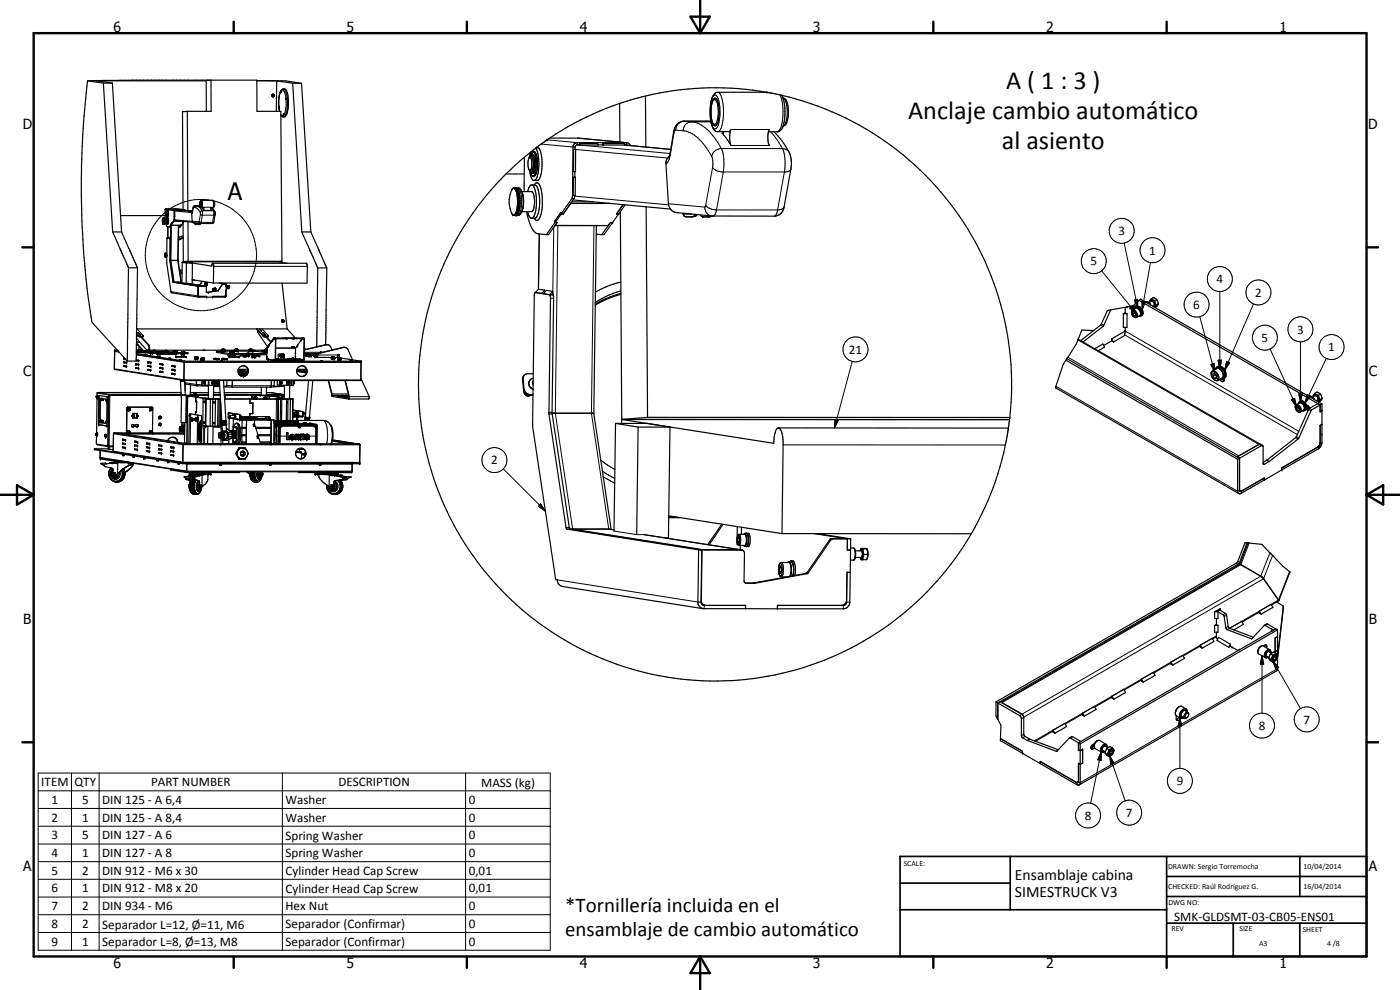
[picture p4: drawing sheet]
<svg xmlns="http://www.w3.org/2000/svg" width="420mm" height="297mm" viewBox="0 0 420 297" stroke-linecap="round" stroke-linejoin="round" font-family="sans-serif">
<defs><g id="words">
<g font-size="7.9">
<text x="302" y="26.8">A ( 1 : 3 )</text>
<text x="272.5" y="35.8">Anclaje cambio automático</text>
<text x="300.7" y="44.8">al asiento</text>
</g>
<text font-size="7.2" x="68.4" y="60.1">A</text>
<g font-size="6.3">
<text x="169.6" y="273.5">*Tornillería incluida en el</text>
<text x="169.6" y="280.7">ensamblaje de cambio automático</text>
</g>
<g font-size="4.7">
<text x="304.6" y="263.9">Ensamblaje cabina</text>
<text x="304.6" y="269.3">SIMESTRUCK V3</text>
</g>
<g font-size="4.2">
<text x="34" y="9.6">6</text>
<text x="104" y="9.6">5</text>
<text x="174" y="9.6">4</text>
<text x="244" y="9.6">3</text>
<text x="314" y="9.6">2</text>
<text x="384" y="9.6">1</text>
<text x="6.8" y="38.7">D</text>
<text x="410.6" y="38.7">D</text>
<text x="7" y="112.9">C</text>
<text x="410.8" y="112.9">C</text>
<text x="7" y="187.1">B</text>
<text x="410.8" y="187.1">B</text>
<text x="7" y="261.4">A</text>
<text x="410.8" y="261.4">A</text>
<text x="34" y="290.4">6</text>
<text x="104" y="290.4">5</text>
<text x="174" y="290.4">4</text>
<text x="244" y="290.4">3</text>
<text x="314" y="290.4">2</text>
<text x="384" y="290.4">1</text>
</g>
<g font-size="3.9">
<text x="335.6" y="70.6">3</text>
<text x="344.9" y="76.4">1</text>
<text x="327.3" y="79.6">5</text>
<text x="365.1" y="85">4</text>
<text x="376.7" y="89">2</text>
<text x="358.1" y="92.7">6</text>
<text x="389.3" y="100.1">3</text>
<text x="254.8" y="106.1">21</text>
<text x="378.6" y="102.6">5</text>
<text x="398.6" y="105.4">1</text>
<text x="147.4" y="139.4">2</text>
<text x="377.8" y="219">8</text>
<text x="391.1" y="217.1">7</text>
<text x="12.4" y="235.9">ITEM</text>
<text x="22.4" y="235.9">QTY</text>
<text x="45.3" y="235.9">PART NUMBER</text>
<text x="101.5" y="235.9">DESCRIPTION</text>
<text x="144.4" y="236">MASS (kg)</text>
<text x="353.1" y="235.6">9</text>
<text x="15.5" y="241.2">1</text>
<text x="24.6" y="241.2">5</text>
<text x="30.7" y="241.2">DIN 125 - A 6,4</text>
<text x="85.7" y="241.3">Washer</text>
<text x="140.7" y="241.2">0</text>
<text x="325.6" y="246">8</text>
<text x="337.9" y="245.1">7</text>
<text x="15.5" y="246.5">2</text>
<text x="15.5" y="251.8">3</text>
<text x="24.6" y="246.5">1</text>
<text x="24.6" y="251.8">5</text>
<text x="30.7" y="246.5">DIN 125 - A 8,4</text>
<text x="30.7" y="251.8">DIN 127 - A 6</text>
<text x="85.7" y="246.6">Washer</text>
<text x="85.7" y="251.9">Spring Washer</text>
<text x="140.7" y="246.5">0</text>
<text x="140.7" y="251.8">0</text>
<text x="15.5" y="257.1">4</text>
<text x="24.6" y="257.1">1</text>
<text x="30.7" y="257.1">DIN 127 - A 8</text>
<text x="85.7" y="257.2">Spring Washer</text>
<text x="140.7" y="257.1">0</text>
<text x="15.5" y="262.4">5</text>
<text x="24.6" y="262.5">2</text>
<text x="30.7" y="262.5">DIN 912 - M6 x 30</text>
<text x="85.7" y="262.6">Cylinder Head Cap Screw</text>
<text x="140.7" y="262.5">0,01</text>
<text x="15.5" y="267.8">6</text>
<text x="24.6" y="267.8">1</text>
<text x="30.7" y="267.8">DIN 912 - M8 x 20</text>
<text x="85.7" y="267.8">Cylinder Head Cap Screw</text>
<text x="140.7" y="267.8">0,01</text>
<text x="15.5" y="273">7</text>
<text x="24.6" y="273.1">2</text>
<text x="30.7" y="273.1">DIN 934 - M6</text>
<text x="85.7" y="273.1">Hex Nut</text>
<text x="140.7" y="273.1">0</text>
<text x="15.5" y="278.4">8</text>
<text x="24.6" y="278.4">2</text>
<text x="30.7" y="278.6">Separador L=12, Ø=11, M6</text>
<text x="85.7" y="278.5">Separador (Confirmar)</text>
<text x="140.7" y="278.4">0</text>
<text x="352.4" y="276.3">SMK-GLDSMT-03-CB05-ENS01</text>
<text x="15.5" y="283.7">9</text>
<text x="24.6" y="283.7">1</text>
<text x="30.7" y="283.9">Separador L=8, Ø=13, M8</text>
<text x="85.7" y="283.8">Separador (Confirmar)</text>
<text x="140.7" y="283.7">0</text>
</g>
<g font-size="2.4">
<text x="271.2" y="259.7">SCALE:</text>
<text x="350.6" y="260.8">DRAWN: Sergio Torremocha</text>
<text x="391.2" y="260.6">10/04/2014</text>
<text x="350.6" y="266.9">CHECKED: Raúl Rodríguez G.</text>
<text x="391.2" y="266.7">16/04/2014</text>
<text x="350.6" y="271.4">DWG NO:</text>
<text x="351.6" y="279.3">REV</text>
<text x="372" y="279.4">SIZE</text>
<text x="391" y="279.6">SHEET</text>
<text x="377.9" y="283.8">A3</text>
<text x="398.3" y="283.8">4 /8</text>
</g>
</g></defs>
<g fill="none" stroke="#000" stroke-width=".35">
<path d="M26.3 24.3a266.1 266.1 0 0 0-.6 58.4l1.9 14 10.6 11.6M26.3 24.3l4.7 .6M31 24.9h2.7M31 24.9l2.8 44.7M33.7 24.9l2.8 44.7M56.2 33.4l-1.4 .1 .1 29.4M56.2 33.4l.2 29.8M61.9 24.3h-33l4.8 .6M62.9 24l-36.6 .3M63.3 24l-1.4 .1v9.3M63.3 24l.1 9.4h-7.2M63.3 24h13.8v9.4h7.2l.3 45"/>
<path d="M77.1 24.3h5.9M77.1 24.2h4.2M81.6 28.6l.2 .4M81.6 28.6l.1 .3M81.7 29h.2M82 28.2l-.4 .4M82 28.2l-.4 .3M82 28.2l.1 .1M82 28.2v.1M82 28.3l.3 .3M82 28.3l-.3 .2 .2 .5M82.1 28.6h-.2l.3 .1"/>
<path d="M82.1 28.6l.1 .1M82.1 28.6v.1M82.1 28.7h.1M82.1 28.7l-.1 .1M82.2 28.4h.1M82.2 28.9l-.4 .1M82.2 28.8v.1M82.3 28.5v.3M82.3 28.7l-.1 .2M82.4 24.2l3.4 .1 4.7 .7M83 24.3l4.8 .7M83 24.3l-.1 9.1"/>
<path d="M83.7 31.9h.1M83.7 32.3h.1M83.8 31.9l-.1 .4M83.8 31.9v.4M83.9 33.4a9.3 9.3 0 0 1 .5-6.3 .96 .96 0 0 1 1.1-.4 .96 .96 0 0 1 .6 1 12.1 12.1 0 0 1 .2 6l-.2 .4a1.04 1.04 0 0 1-1.4 .9l-.4-.5M84.4 27.2v.4M84.4 27.2h.1M84.4 27.6h.1M85.1 34.1v.4M85.1 34.5h.1M85.1 34.2h.1M85.8 29.5v.3"/>
<path d="M85.8 29.5h.1M85.8 29.8v.1M85.8 29.5v.4M87.8 25h2.7M87.8 25l2.8 44.6M90.5 25l2.8 44.6M186 31v11.6M186 31a88.5 88.5 0 0 0-22.4 11.3l-2.5 1.9M193.7 28.8l-7.7 2.2M193.7 28.8l.1 15.3M213.3 36.4h-8.3a3.6 3.6 0 0 0-2.9 3.4l-1 6.2-.4 1.2M214.2 29.7l.3-.2a1.87 1.87 0 0 1 1.2 2.2 8.2 8.2 0 0 1-.9 6 1.36 1.36 0 0 1-1.2-1.6l-.3-1.9 .1-2.3z"/>
<path d="M230.2 27.7a88.4 88.4 0 0 0-36.5 1.1M230.8 38.9v.2a7.4 7.4 0 0 0-.2 3.8l.3 .7M232.2 39.5a16 16 0 0 1 5.2 8.4v2.8l-2.1 11.4a3.1 3.1 0 0 1-2.9 2.8l-18.6-.1-10.7-1a2.87 2.87 0 0 1-2.5-2.7l-.8-12.3 .3-.9 .7-1M234.6 28.6h.1M234.6 28.6l-4.4-.9h-15a3 3 0 0 0-1.8 2.9 10.9 10.9 0 0 0 1 8.4l.8 .5h3.6l.6-.6a6.6 6.6 0 0 0 0 4.7l-2.7-3.7 .3 .1 .2-.5M234.6 28.6a89 89 0 0 1 68.5 96.7M234.6 28.6l.4 .9M235 29.5l.5 2.6v3.6a4.1 4.1 0 0 1-2 3.8h-2.9M235 29.5a2.56 2.56 0 0 1 1.5 2.6 7.1 7.1 0 0 1-1 5.5l-.5 .2M151.8 52.2a89 89 0 0 0 8.4 133.5 89 89 0 0 0 131.3-25.6M151.8 52.2h5.5M154.1 56.4a7.2 7.2 0 0 0-.1 8.1"/>
<path d="M154.2 56.4l1.2-.1a2.47 2.47 0 0 1 1.6 2.8v2.1a3.2 3.2 0 0 1-1.5 3.4h-1.2M154.2 56.4l-.2 .1M154.5 56.5h.1M154.5 56.3l-.3 .1M154.6 56.7h.8M154.8 57.1h.7M154.9 56.3l-.7 .1M155 57.5l.1 .2h.7M155 57.5h.7M155.1 56.4l-.6 .1M155.1 58l.1 .3h.7M155.1 58h.8"/>
<path d="M155.1 56.4v.1M155.3 58.7h.6M155.4 56.6v.1M155.4 59.4h.6M155.4 56.6v.2l-.8-.1M155.4 56.7v.1M155.4 56.6l-.8 .1M155.5 57.1h.1M155.6 57v.1l-.7 .2-.1-.2M155.6 57l-.8 .1M155.6 57l-.1 .1M155.7 57.5v.2"/>
<path d="M155.7 57.4l-.7 .1M155.7 57.4v.1M155.7 57.4l.1 .3M155.9 58v.3M155.9 58h-.8M155.9 58h.1M155.9 58.7l.1 .2M156 58.6v.3l-.7 .1v-.3M156 58.6l-.7 .1M156 58.6l-.1 .1M156 59.4v.2M156.1 59.3v.3l-.7 .1v-.3"/>
<path d="M156.1 59.3l-.7 .1M156.1 59.3l-.1 .1M156.6 57.5h2.9a2.27 2.27 0 0 1 .9 2.4v1.2a2.6 2.6 0 0 1-.9 2.4h-2.9M157.4 47.2l-.1 10.3M157.4 47.2l-5.6 5M158.4 57.5a2.52 2.52 0 0 1 1.1-2h1a3.4 3.4 0 0 1 1.3 3 11.9 11.9 0 0 1-.7 6.5l-.6 .5a1.79 1.79 0 0 1-2.1-2M158.9 47.2a4.4 4.4 0 0 0-.1 3.8M158.9 51.1l.3 .3M158.9 46.9l-.1 .4M158.9 46.9l.1 .2M159 47.2l.5 .7 .1 2a.89 .89 0 0 1-.7 1.2l-.1-.1M159 46.5l.2-.4h.4l.2 .4"/>
<path d="M159 46.5v.4M159 46.5l.2 .4h-.3M159.2 51.4l.5 .7M159.2 45.6l-1.8 1.6M159.2 46.9l-.3 .3M159.2 45.6l-.1 .8M159.2 46.9h.5l.2 .2 .4 1.8M159.3 46.1l.2 .5a1 1 0 0 1 1.2 1.2 4.4 4.4 0 0 1-.7 4.3h-.3M159.3 46.4l-.1 .5M159.3 46.4h.1M159.3 46.4v.5M159.4 46.1l.5-.6a1.16 1.16 0 0 1 1.2 1.3l.2 3-.1 1.3-.5 1.5-.3 .2-.8-.1-.5-1.3"/>
<path d="M159.5 46.9a4.7 4.7 0 0 1 0 4.6M159.6 55.5a4.9 4.9 0 0 1 1.4 3.9l-.1 3.2a3.8 3.8 0 0 1-1.3 2.9M159.7 46.5a5.4 5.4 0 0 1 .1 5.5l-.1 .1M160 45.5l.1 .1a7.7 7.7 0 0 1 .1 7.1l-.1 .1M160.3 55.5l.5-.6a.9 .9 0 0 1 1.3 .9l.2 .7a17.1 17.1 0 0 1-.1 8.3l-.2 .6a.8 .8 0 0 1-.6 .7 .8 .8 0 0 1-.8-.2l-.3-.4M160.3 48.4v.4M160.3 48.8v.7M160.3 49.5l-.4 1.7-.2 .3-.5-.1M160.3 49.5v.4M160.8 44.4l-1.6 1.2M160.8 44.4a11.6 11.6 0 0 1-.1 9.6l-.4 .1M161.1 44.2l-.3 .2"/>
<path d="M161.1 44.2a2.01 2.01 0 0 1 1.4 2.2l.2 2a12.8 12.8 0 0 1-.7 5.1l-.6 .6h-1.2a3.2 3.2 0 0 1-1.2-2.9M163.8 42.2h.1M164 42.1h.1M165 41.4h8.6l14.5 1.4M172 60l29.2 2.7M172.1 53.2h.6l-.1 5.5h-.6zM172.2 44.8h.6l-.1 6.7h-.6zM172.5 58.7l-.1 .8-3.4 4.7M172.5 51.5v1.7M173.9 43.5h-.9l-.3 .3-.1 1M173.9 43.1l.2 .4M173.9 43.1v.4"/>
<path d="M173.9 43.5h.2M173.9 43.1h5.5l.1 .4h-5.4M179.5 43.5h1.4M180.9 43.1v.4h6.5M180.9 43.1h6.4l.1 .4M180.9 43.1l.1 .4M187.4 43.5l.9 .1M187.4 43.5l13.9 1.3M189.2 43.7l-.5-.6-.7-.3-15.2 .1a1.23 1.23 0 0 0-.9 1.2l-.1 15.2-3.4 4.9M33.8 69.6l4.8 10.7M33.8 69.6h2.7M36.1 64.7h13.5"/>
<path d="M36.5 69.6l4.8 10.7M48.9 65.5l-.2 .6 .2 .9M48.9 67l.1 .1M48.9 65.5h.2M48.9 65.5h.1M48.9 67h.1M49 65.4l-.1 .1M49 67v.1M49 65.4l.4 .3M49 65.4h.1M49.1 65.5v.2M49.1 65.7h.2z"/>
<path d="M49.1 66.8h.1M49.1 65.5l.1 .2M49.1 66.9l-.1 .1M49.1 66.7v.1M49.1 65.8h.1M49.1 65.8h.2M49.1 66.7l.1 .1M49.2 67h-.3M49.2 65.9v.1M49.2 66h.1M49.2 66.2h.1M49.2 65.7h-.1"/>
<path d="M49.2 65.9h.1M49.2 66.8l-.2 .2M49.2 66.5l.1-.2v.2M49.3 65.8h.1M49.3 66.6l-.2 .1M49.3 65.9v.1M49.3 66.2h.1M49.3 66.5h.1M49.3 66.6h.1M49.4 65.7h.6l.1 .2v.8l-.7 .1M49.4 76.2l.2 .8M49.4 65.7v1.1"/>
<path d="M49.4 66.8l-.4 .3M49.5 76.1v.1M49.5 76.2h-.1M49.5 76.8l.1 .3M49.6 77l.3 .1M49.6 76.9l.5 .2M49.6 76l-.1 .1M49.6 77.1h.4M49.7 66.8l.3 1 .3 .3M49.7 66.8l.2 .4M49.8 63.8l.1 .8M49.9 63.7l-.1 .1"/>
<path d="M49.9 63.7h.1M49.9 63.6v.1M49.9 64.5l.1 .3M49.9 63.8h.1M49.9 63.6l.2 .1v.7l-.2 .2M49.9 63.5v.3M49.9 63.8v.7M49.9 63.5h.1M49.9 63.6h.1M49.9 65.3a1.01 1.01 0 0 1 .5 1.5l-.2 .4h-.3M49.9 63.5l.1 .8M49.9 65.3l-.2 .4"/>
<path d="M49.9 64.6l.1 .1M50 65.3a1.76 1.76 0 0 1 0 1.9M50 63.7h.1M50 63.6l.1 .1M50 64.5l-.1 .1M50 63.7l.1 .4M50 64.3v.2M50.1 76.2l-.3 .2 .3 .4M50.1 64.3l-.1 .4M50.1 76.5h.1M50.1 63.7l.1 .7-.2 .3M50.1 63.4l-.2 .1"/>
<path d="M50.1 63.4l.1 .1M50.1 63.4h.1M50.1 75.9l-.6 .2M50.1 63.5l.1 .4M50.1 65.3l.1-.1a1.86 1.86 0 0 1 .2 2h-.3M50.1 63.2l.3 .7-.3 1.2M50.1 63.2a1.4 1.4 0 0 1 .2 1.9l-.3-.1-.1-.5M50.1 63.2l-.2 .4M50.1 64.2v.1M50.1 64.7v.1M50.2 63.5l.1 .3M50.2 64.8h-.2"/>
<path d="M50.2 71.4l-.1 .1a51 51 0 0 0 1.2 15.9l.3 .5 8 1.3M50.2 71.4l.8 .1M50.2 71.4h.3M50.2 63.9v.5M50.2 64.4l-.1 .3M50.3 64.4l-.1 .4M50.3 63.8v.3M50.3 68.1h.5M50.3 64.2v.2M50.4 68.1v3.1M50.4 71.2l-.2 .2M50.4 71.2h.3"/>
<path d="M50.5 71.4h.1M50.6 71.4l.4 .1M50.7 71.2v.1M50.7 71.2l-.2 .2M51 71.5l.2 .1-.1 6.6M51 71.5a44.5 44.5 0 0 0 .9 13.1l7.4 1.3M51.1 78.2l1 6.4 7.4 1.3v3h2.5v.3M51.1 71.3v.2M51.1 78.1h2.3M51.1 71.3l-.5 .1M51.1 71.3l-.1 .2M51.3 67.4h.1"/>
<path d="M51.3 67.4l-.5 .7M51.4 67.4l-.6 .7M51.4 67.4l-.1 .2M51.6 66.9h.2M51.6 66.9l-.3 .5M52.3 66.2l5.5 .5M52.3 65.9h.1M52.3 64.9l.1 1M52.4 63.3v1.3zM52.4 64.6v.3M52.4 65.9v.1M52.4 66l-.6 .9"/>
<path d="M52.7 63h1M53.4 78.1l.1 .1M53.5 78.2l.9 6.5M53.5 72l1.5-.6zM53.6 67.6l-.1 10.6M53.6 68.1h.3M54 63.1h1.2M54.4 67.4h.1M54.4 67.4l-.5 .7M54.4 67.4l-.1 .2h-3M54.4 66.3h-2.3l-.3 .6M54.5 67.4l-.6 .7"/>
<path d="M54.7 78.7l1.3 .2M54.7 78.7l-.1 6.1M54.7 78.7l3 .2M54.9 66.9l-.4 .5M54.9 66.8l.1 11.7M55 70.8l-1.5 .5M55 71.3l-1.5 .6M55 78.5v.2M55 78.5l8.6 1.3 .2-.8h28.2M55 78.5h28.1M55.1 66.4l-.2 .5M55.1 63l.1 .1"/>
<path d="M55.2 63.1l2.6 .2M55.2 66.4l-.3 .5M55.3 62.9l.2 .2M55.3 62.9l-2.9 .1-.1 3-.7 .9M55.3 62.9l-5.5-.2-.2 .1v2.9M55.4 63.1l-2.9-.1-.1 .3M56 78.9l-.1 6.1M56 78.9h1.7M56.4 66.5l.1 11.9M56.5 78.4h28.1M56.5 78.4l-1.5 .1M57.7 63.7l-.2 .4 .3 2.6"/>
<path d="M57.7 78.9v6.3h-.2M57.7 63.7v.1M58.5 66.9l.1 .2 .7-.1M59.1 67v.1M59.3 67h.1M59.5 67l.5 .1M60 61.7l-1.7 .1-.3 .3-.3 1.6M60.1 67.1h-.1M60.2 60.5l-.1 .5M60.3 60.5a1.24 1.24 0 0 1 .1 1.5l-.3-.5M60.3 60.5h-.1M61.1 62.3h-.7l-.3-.2-.1-1.3 .4-.7 3.6 .1 .2 .6-.2 1.4-.7 .1"/>
<path d="M61.2 62.2v.1M61.2 62.3v.8l-.4-.8M63.3 62.2v.9M63.6 62.3a2.04 2.04 0 0 1 .9 2.1l-.3 2.3-.5 .4h-3.6l-2-.2-.3-.2M63.9 79h.1M64 79l.1 .7-.1 5.2M64.1 60.5l.3 .5-.3 1M83.1 78.5l3 .5M84 78.4v.3M84.6 78.4l-1.5 .1M90.6 69.6h2.7M90.6 69.6l4.8 10.8"/>
<path d="M92 79h.1M92 79l.2 .8-.1 5.2-28.1-.1M93.3 69.6l2.4 5.3M95.7 74.9v.1M95.7 75l2.4 5.4M154 64.5l.1 .1M154 64.5l.3 .1M154.3 64.6h.1M154.4 64.5h.2M154.4 64.5l.7 .1M154.6 64.3h.3M154.6 64.5l.5 .1"/>
<path d="M154.6 64.3l.7 .1M154.6 64.3h.8l-.1 .1M154.8 64l.7 .1M154.8 64h.7M154.8 64v-.2l.8 .1-.1 .2M155 63.6l.6 .1M155 63.6h.6M155.1 64.6h.1M155.2 63.1l.6 .1M155.2 62.5l.1-.3h.7l-.1 .3M155.2 62.5h.7M155.2 62.5h.2"/>
<path d="M155.3 64.3v.1M155.4 60.1h.7v.3h-.7zM155.4 61.5h.6v.3h-.7zM155.4 60.8h.7v.3h-.7zM155.5 64v.1M155.5 63.9v.1M155.6 63.6v.1M155.7 63.5l-.1 .2M155.7 63.5l-.7-.1v.2M155.7 63.5l-.1 .1M155.8 63.1h-.7v-.3l.8 .1-.1 .3M155.8 63.1v.1"/>
<path d="M155.9 62.9l-.1 .2M155.9 62.5h.1M156.1 60.1v.3M156.1 60.8v.3M158 63.5a10.4 10.4 0 0 0 2.7 6.3l.5 .3 2.8 .3M161.8 70.2l-.2 16.6M166.5 66.3h.1M166.5 66.3l.1 .5M166.6 66.8h.6M166.6 66.8l-2.6 3.6M166.6 66.3l.1 .4M166.7 66.7h.6l-.7 1h15.9"/>
<path d="M167.2 66.8l-2.6 3.6h-.6M167.2 66.7v.1M168.3 63.8l-1.7 2.5M168.4 64.2h.7M168.4 64.2l-.1-.5-1.8 2.6M168.4 64.2l-1.7 2.5M169.1 64.1v.1M171.3 61l-2.2 3.2M171.3 61h.1M171.3 61h11.7M171.6 60.6h6.5M178.9 70.3l1.7 .1"/>
<path d="M179 67.7l-.8 56.4M182.6 67.6l-.1 .1M183.2 66.8h.6M183.2 66.8l-2.6 3.6M183.2 66.8l-.6 .8M183.8 66.8l-2.5 3.6h-.7M185.7 64.2h.1M185.7 64.2l-1.9 2.6M185.7 64.2h-.7l2-2.8-2 2.8h.7M186.2 63.5l.4 62.4M187.6 61.5l-1.9 2.7M193.9 62.1l.4 63.1"/>
<path d="M205.1 64a.93 .93 0 0 0 .9 1.1l2.2-.2M205.5 64.9h.1M207.8 65v.1M208.6 64.3l-.4 .6M208.7 64.8v.1M208.7 64.8l-.5 .1M209.2 64.4l-.5 .4M210.2 64.5l.4 .4M210.6 64.9h.1M210.6 64.9l2.5 .1M213 65l-.1 .1M213.2 64.9l-.1 .1"/>
<path d="M213.4 64.8l-.2 .1M38.6 80.3l-.4 28M38.6 80.3h2.7M41.3 80.3l-.4 28h-2.7M41.3 99.9h.2M41.5 99.8v.1M41.5 99.9l.7 .7M41.5 99.8h-.2l.9 .8M41.5 99.8l.7 .8M52.2 84.7h2.4M53.9 80.8l.7 .5M53.9 81.4l.7 .4"/>
<path d="M54 81.7l.6 .4M56.3 85l5.4 .9v-.3M57.7 84h.6M58.1 84l-.4-.1 6.3 1M59.3 85.9v3l.4 .3M59.3 85.9h2.6v1.8h.6M59.5 88.8l.1 .1M59.6 85.9l-.1 2.8M60.7 84.4l-.8 1.2M60.7 84.4l-.7 1.2M61.5 84.5v1M61.7 85.4h.1"/>
<path d="M61.6 85.2l.1 .2M61.8 84.6v.4M61.9 84.9v.1M61.9 85.6h.1M62 87.7h.1M62 85.2v-.2v.6v-.2M62 84.9l.3 .1-.1 .6-.7-.1M62.1 84.9l.1 .1M62.1 84.9l-.6 .2M62.1 85l.1 .2M62.1 85.6h.1M62.2 85.3l-.1 .3"/>
<path d="M62.2 85.2l-.1 .4M63.9 86.9v.1M63.9 87.2l.1 .1M63.9 86.7v.5M63.9 87h.1M63.9 86.9h.1M64 86.6l.7-.1 .1 .8M64 86.7v.2M64 87.3l.3 .1M64 86.6h.1M64 86.6l-.1 .1M64 86.7l-.1 .2"/>
<path d="M64 86.9l-.1 .1M64.4 86.5h.1M64.5 86.5v.1M64.5 86.6v.6M64.6 86.5h-.1M64.6 86.5h.1M64.6 86.5l.1 .4M64.6 86.5l.1 .1M64.7 86.7v.5M64.7 87v.2M65.4 87.2h.1M65.9 84.9l1.8 .3v.7h.2"/>
<path d="M66 84.9l1.9 .3M66.7 85.2v.1M66.7 85.2h1.2M66.7 85.3l-1.3 1.9M66.8 85.2v.1M66.8 85.3l-1.2 1.8-3.2 .6M67.6 88.9h-3.8v.3M67.6 88.9h-.1M67.6 88.9h.1M67.7 87.1l-.1 1.8M67.7 87.1h.2M67.7 87.1v1.7"/>
<path d="M67.9 85.2v1.9M67.9 87.1l-.1 1.8-.2 .3h-7.9M67.9 85.7l.2 .1M67.9 86.4h.2M68.1 85.8v.6M68.1 85.7v.7M68.2 85.9h.3M68.2 86.3h.3M68.4 86.3l.1 .1M68.5 85.9l.3-.1 .1 .5M68.5 86.4h.1M68.5 85.9l.2 .2"/>
<path d="M68.5 86.3h.4M68.5 85.8l-.1 .1M68.6 85.8v.6M68.7 86.1l.2 .1M68.7 86.1l-.2 .2M68.9 85.9v.1M68.9 86.3l-.1 .1M77 98.7l2 2.3 .5 .1h.9l.1-.3-1.9-2.1h7.6M77.3 99.1l.1 .7 2.9 4.3M77.8 98.7l.7 .6zM78.9 99.8l.8 .8zM78.9 99.9h.1"/>
<path d="M79 99.9l.7 .7M79 99.8v.1M84.5 96.2v.1M84.5 96.2v.3l.5 .1M84.5 96.3l.2 .3M84.6 96.3l.2 .3M84.6 96.1h.1M84.7 85l1.5 13.7M84.8 96.6h.2M84.8 96.2l.3 .1zM84.9 96l-.4 .2M84.9 95.9l-.2 .2"/>
<path d="M84.9 95.9l.1 .1M84.9 96l.2 .1M84.9 96.1l.1 .1M85 96.2v.1M85.1 96.1l.1 .1M85.1 96.1l.1 .2M85.2 96.6h-.2M85.2 96.5v.1M85.2 96.5l-.2 .1M85.2 96.3v.1M85.2 96.4v.1M85.2 96.4v.2"/>
<path d="M86.2 98.7l2.5 2.8M95.4 80.4l-.3 23.7M95.4 80.4h2.7M98.1 80.4l-.4 23M160.7 87.8l-.4 .7-.5 39.4 7 46 .5 .1v.6l.5 .8 1.1 .6 42.1 6.6M160.7 87.8l4.2 .6M160.7 87.8l1.8 .3M161.6 86.8l-.9 1M161.6 86.8l1.9 .2M162.5 88.1h.6M163.5 87l-1 1.1M163.5 87v.6"/>
<path d="M164.9 88.4l.3 1.1-.5 34.7 5.4 34.5M164.9 88.4h1M165.9 88.4l.2 1.1-.4 34.6M165.9 87.4l-1.9-.3-1 1 1.9 .3M165.9 87.4l-1 1M165.9 87.4v1M186.3 84.6l-3.4 1-4.2 2M186.3 87.2l-3.4 1.3-4.3 2.3M186.3 88.1l-4.5 1.5-3.2 1.6M186.3 88.3l-4.5 1.6-3.2 1.7M328.2 99.2l-3.5-.2-1.1 2.8M333.4 93l-1.1 .3-1.9 4.2-6.1 4.7"/>
<path d="M333.4 93l-2.2 4.7-6.2 4.9M337.1 94.1v4.1h1.1v-4.1M337.1 94.1h1.1M337.6 99.4l-.1 1.3-3.3 1.9M337.6 99.4l-4 2.3M337.7 92.2v1.7M337.7 98.2l-.1 1.2M337.7 92.2l-4.3 .8M337.7 93.9l.5 .2M337.7 93.9l-.6 .2M339.8 93.2l1-.7a1.47 1.47 0 0 1 1.3 2.2l-1 .5a1.42 1.42 0 0 1-1.3-2zM339.9 94.2v-.6h.5l.4 .5v.6l-.4 .1"/>
<path d="M339.9 94.2l.5 .6M340.5 93.9l.3 .4M340.5 93.9l-.6 .3M340.5 93.8v.1M340.7 92.3l.6-.4a1.75 1.75 0 0 1 1.5 2.7l-.3 .1M340.7 91.9l.1 .3M340.8 92.2l-.4 .6M340.8 92.2l.8 .3M340.8 94.5l-.4 .3M341.1 92.1l-.7-.3-.2 .4 .1 .6M341.5 92.1l.2 .1M341.5 92.1l-.6 .1"/>
<path d="M341.6 92.5v.1M341.7 92.2v.6M341.7 92.2l-.1 .3M341.7 92.2l.6 .6M341.8 92.2l-.1 .3a1.9 1.9 0 0 1 .6 2.2M341.8 92.2l.2 .2M341.9 90.1l-1.9 1.6-2.3 .5M341.9 90.1l.4-.4 54.4 31.5M341.9 90.1l54.3 31.4M342.2 92.5l.4 .8M342.2 94.9h-.5M342.3 92.8l.4 .8 .1 .7"/>
<path d="M342.3 94.7l-.1 .2M342.5 94.7l-.2 .1M342.6 94.6l-.1 .1M342.6 94.6l-.4 .3M342.7 93.5l.1 .8M342.8 94.3l-.2 .3M343.8 90.6l.8 .1M344.6 90.7l.8 .8M344.6 90.7l.7 .8M345.1 90.6a.58 .58 0 0 1 .5-.6 .58 .58 0 0 1 .6 .5 .96 .96 0 0 1 .1 1.5M345.5 90.4l-.7 .4M345.5 89.7l.6-.4 1 .6"/>
<path d="M345.5 89.7l1 .5M345.5 89.7l-.5 .6v.4M346.2 91.7l-.3 .2M346.5 90.2l.5 1.4M347 91.6l-.5 .6M347.1 89.9l.5 1.3M347.1 89.9l-.6 .3M347.6 91.2l-.4 .6-.6 .4M347.6 91.2l-.6 .4M29 119h.1M29 119v.1M29 119.1l-.1 .1"/>
<path d="M29.1 119.4l-.1 10.6M29.1 118.7h.3v.7l-.4-.1v-.2M29.1 118.7l-.2 .5M29.1 119.3v.1M29.2 118.7h.1M29.2 119.2v.1zM29.3 118.7v.6M29.3 118.8v.6l.1-.3M29.3 118.8l.1 .1M29.7 118.8v8.6M29.7 118.7v.1M29.8 118.7h-.1"/>
<path d="M29.9 119.7l.2-.2v.6M29.9 119.9h.1M29.9 119.9l.1 .2M29.9 119.7v.2M30 119.8h.1M30 119.8l-.1 .1M30 119.6h.1M30.1 119.6l.1 .2M30.1 120v.1M30.2 119.7v.3M30.4 119.9h.2M30.5 119.9v.2"/>
<path d="M30.5 119.7h.1M30.5 119.5l.1 .4M30.5 119.5l.1 .3M30.5 119.5l-.4 1.2M30.6 119.9v.1M30.6 119.8v.1M30.6 119.5v.6M30.6 119.6h.3M30.7 119.8h.1M30.7 119.6v.1M30.8 119.8v.1M30.9 119.6v.1"/>
<path d="M30.9 119.7h.2M30.9 119.7v.3l-.3 .1M31 119.7l.1 .1M31.1 119.7l-.2 .2M31.8 120v-.2l-1.4-.3-.4 1.2M31.9 119.9l-.1 .1M32 119.8l-.1 .1M32 119.8l.1 .1M32 119.8h.1M32 119.9h-.1M32 120l.1 .1M32.1 119.9h.1"/>
<path d="M32.1 119.9v.2M32.2 119.1h.1M32.2 119.1l-2.5-.4-.2 8.7M32.2 119.1l-.1 8.7M32.6 118.4l-.3 15.4M32.7 118.4h21.7l-21.7 .1M32.7 118.5h.2M32.7 118.6l.1 .1M32.7 118.5l-.2 15.1M32.7 118.4h-.1M32.9 118.5h.1M32.9 118.4v.1"/>
<path d="M33 118.5l-.3 .2M34.4 105.1h.8M34.4 105.1v.2l1.1 .2M34.4 105.1l.9 .1M34.4 105.3v.1M34.4 105.4v5.5l20.9 3.3M34.5 105.3h-.1M37.1 108.8h.1M37.1 108.5v.3M37.1 109.7l.9 .1v.2l-.9-.1zM37.1 108.5h.1M37.2 107.4v.2l.4 .1-.4-.1v-.2"/>
<path d="M37.2 108.5l.8 .2v.2l-.8-.1M37.2 107.4h-.1M37.2 107.4h.1M37.2 108.6l.8 .3M37.2 109.7v.2M37.2 109.9h.1M37.2 108.5v.1M37.2 109.9l.8 .2M40.7 110.5h.1M40.7 110.3v.2M40.7 110.3h.1M40.8 110.3l.8 .1v.3l-.8-.2"/>
<path d="M40.8 109.1v.2l.8 .2M40.8 110.3v.2M40.8 109.1l.8 .1M40.8 110.3h.1M40.8 110.5l.8 .1M40.9 108.2l.7 .1zM40.9 107.9l.7 .2v.2M40.9 106.3l14.3 2.2 53.2 .1v-.2M40.9 106.1l14.3 2.2M40.9 103.3l1.8 1.8M41 100.2l.7 .6h1.3M41 102.6h.9"/>
<path d="M41 103.1l1.8 1.9M41 105.2h.1M41 101.4l.8 1.2M41 100.4l.7 .6h1.3M41 105.2h.3M41.6 109.3v.2M41.6 105v.2M41.6 109.2v.1M41.6 105.1h1.1M41.7 104l-.1 1M41.9 102.6v.1M41.9 102.7l2.7 2.9h.3"/>
<path d="M41.9 105.1v.1M42 104.9h.6M42.2 104.7v.1M42.2 101l2.4 2.6 .2 1.6M42.3 104.7l-.1 .1M42.3 104.7l.1 .1M42.3 104.7v.1M42.4 104.7v.1M42.4 105.1h.1M42.4 101l2.3 2.6 .2 1.7M42.4 104.8h-.3l-.1 .3M42.5 105.6h1.9"/>
<path d="M42.5 105.2h-.2M42.7 105v.1M42.7 105.1l-1.8 .1M42.8 105l-.1 .1M43 100.8l-1.9-2.1h36l2 2.1h1.4M43 101h.1M43 100.8v.2M43 105.4h.8M43 105.5l.1 .1M43.1 105.2v.1M43.1 105.2h.6M43.1 105.3l-.1 .3"/>
<path d="M43.5 106.4h.5M43.5 106.4h.1M43.5 105.5h.1M43.7 105.2v.1M43.7 105.3l.1 .2M43.8 105.5v.1M44.2 105.2h.6M44.4 109.6l.8 .2v.2l-.8-.1zM44.4 110.9v.1M44.4 111l.8 .2M44.4 111h.8M44.4 110.8v.1"/>
<path d="M44.4 110.9h.3M44.5 108.5v.3l.7 .1M44.5 109.7l-.1 .2 .8 .1M44.5 105.5l.6 .2M44.8 105.2l.1 .1M44.9 105.6v.2h-4M44.9 105.6l-4 .1M44.9 105.7h.1M44.9 105.4h.1M44.9 105.3l-.5 .1M44.9 105.1h21.6M44.9 105.3l-.4 .2"/>
<path d="M45 105.8h2.2M45 105.9h.1M45 105.7h1v.2h-.9zM45.1 105.6v.1M45.2 105.6l.4 .1M45.2 108.6h-.8l.8 .3M45.2 111l-.8-.2v.3l.8 .1M45.2 108.7v.2M45.2 105.9v.2M45.2 108.6v.1M45.2 111v.2M45.2 106l.6 .1"/>
<path d="M45.3 105.3l-.1 .3M45.5 105.3l.1 .1M45.6 105.4v.3M45.7 105.3l-.1 .1M45.8 106v.1M45.8 105.9v.2M45.9 105.3l.1 .1M45.9 105.6l-.1 .1M46 105.4l-1-.1 .2 .3M46 105.4h3.5M46 105.4l-.1 .2-.3 .1M46 105.1h.6h-.6"/>
<path d="M46 105.5h.1M46.1 105.5h.7M46.3 105.7h.8M46.4 105.7l-.1 .1M46.4 105.5v.2M46.4 105.5h.1M46.5 105.5h-.5M46.5 105.5h.1M46.6 105.5h.1M46.7 105.5h.1M46.8 105.5l.2 .1M47 105.6l1.1 .1"/>
<path d="M47 105.6l.1 .2M47 105.6h.1M47.1 105.6h.1M47.2 106l.9 .1M47.2 106v.1M47.2 106.1l.4 .1M47.2 106l.2 .2M47.3 105.7l-.1 .3M47.3 106h-.1M47.3 106.4h.7M47.3 105.7h.1M47.4 105.7v.3h.3"/>
<path d="M47.4 106.1l5.3 .2M47.4 105.7h.7M47.4 106.2v.2M47.4 107h.6h-.5M47.8 105.7v.3M47.9 106.3v.1M47.9 106h-.1M48 111.4l.8 .1v.3l-.8-.2zM48 109.3h.1M48 109.1v.2M48 109.1h.1M48 106h.1"/>
<path d="M48 109.3l.8 .2M48 109.1l.8 .1v.3M48 105.5l1.6 .1M48 105.7h.1M48.1 111.4l-.1 .2 .8 .2M48.1 109.1v.2l.7 .2M48.1 110.2v.3l.7 .1M48.1 106.1l-.1 .1M48.1 106.2h-.7M48.1 106.2l4.6 .1M48.1 105.7v.3M48.1 105.8h4"/>
<path d="M48.2 105.5h.1M48.5 105.5h.1M48.7 105.5h-.6l1.8 .2-.3-.1M48.7 105.5h.1M48.9 110.5h.1M48.9 110.5l-.9-.2v.2l.8 .1M48.9 110.5l-.1 .1M49.5 105.3l.1 .1M49.5 105.3l2.2 .4M49.5 105.3l.7 .1M49.6 105.3l.1-.1 .5 .1M49.6 105.6v.1"/>
<path d="M49.6 105.3v.1M50.2 105.7h.3h-1.7h.3M50.2 105.3v.2M50.2 105.7h.1M50.2 105.3v.1M50.6 107.5h.6M50.7 107.5h-.1M51 107.5h.1M51.6 109.9h.1M51.6 111h.1M51.6 109.9v-.3l.9 .2v.2M51.6 110.8v.2"/>
<path d="M51.6 112l.8 .1 .1 .2-.9-.1zM51.6 110.8h.1M51.6 111l.9 .2M51.6 110.8l.9 .1v.3M51.6 112.1l.9 .2M51.6 109.7h.1M51.6 109.9l.9 .1M51.7 110.9v.1M51.7 112h-.1M51.7 109.8v.1M51.7 110.9h.4M51.7 111h.8"/>
<path d="M51.7 109.9l.8 .1M51.7 111l.8 .2M51.7 110.8v.1M51.7 105.7l1.5 .2h-7.2M51.7 109.6v.2M51.7 105.7h.5M51.9 105.5h.1M52.1 105.5h.1M52.1 105.5l-.3 .2M52.1 105.5h-.1M52.1 105.8v.1M52.1 105.9h.2"/>
<path d="M52.2 105.4h.2M52.2 105.4v.4M52.2 105.3h.9v.5M52.3 105.6v.1M52.4 105.4l-.2 .3h.9M52.4 106h.1M52.4 105.9v.2h.6M52.5 112.3l-.1 .1M52.5 105.3l-.1 .1M52.6 105.3l.2 .1M52.7 106.3h.1M52.8 107l3.1 .1z"/>
<path d="M52.8 105.4v.3M52.9 105.9v.2M53 105.3l-.2 .1M53.2 105.7h.1M53.8 108h.6zM54 105.8h-.7l.2 .1M54 105.8v.1M54.1 114l.3 5.5M54.3 106.1l1 .1M54.3 106.1l.2 .1M54.3 117.8h-25l-.2 .9M54.4 106h.9"/>
<path d="M54.4 106v.1M54.4 106.1h-.1M54.4 114l.2 .1M54.4 106.1l.2 .2M54.5 118.6l1.4 .1M54.5 118.6l-.2 8.1 1.5 .1M54.5 114l-.1 .4 1 .1M54.5 105.7h.1M54.5 105.7l-.1 .3M54.5 106h-.1M54.5 106.1l.1 .1M54.5 106.4h.6"/>
<path d="M54.5 105.7h1M54.5 114l.1 .1M54.6 118.5l.3 .1h-.4M54.6 118.5v.1M54.6 114.1l.1 .1M54.6 106h.1M54.6 106.3v.1M54.6 114.1h.1M54.7 114.2h.1M54.8 114l-.2 .1M54.9 114.1l-.2 .1M55 105.7v.3"/>
<path d="M55.1 114.1l-.4 .1M55.1 106.3v.1M55.1 114.1l-.2 .1M55.2 108.3h.1M55.2 106h.1M55.2 108.3l53.2 .1M55.3 105.7v.5l-.7 .1M55.3 105.7h-.9v.4M55.3 105.7h-.1M55.3 106h.1M55.3 106.1v.1M55.4 108.5l-.1 5.7"/>
<path d="M55.4 114.2v.7l.2 .3M55.4 118.6h1.9h-.2M55.4 118.5v.1M55.4 115l.2 2.3M55.5 105.7h-.1M55.5 105.7h.1M55.6 118.5l-.2 .1M55.6 118.5h-1M55.6 115.1v3.5M55.6 115.2l3.6 .5M55.7 105.9h.6M55.8 105.8l.2 .1"/>
<path d="M55.9 118.7h.1M55.9 118.7l-.1 8.1M56 118.7l-.1 8.1M56 105.8v.1M56.1 105.8v.1M56.3 118.7l6.2 .8h-.8M56.3 105.8v.1M56.4 118.7l-.3 14.4M56.5 118.7h-.1M56.5 118.7h.1M56.7 118.7l2.4 .4M57.1 118.5h5.4"/>
<path d="M57.1 117.8h5.4M57.2 115.4l-.1 3.2M58.2 118.2h.7M58.2 118.2h.2M58.2 118.1h.7M58.2 118.2l.7 .1M58.5 107.4l1 .1M58.5 107.4l.1 .1M58.5 107.3l.9 .1M58.5 107.2v.2M58.5 107.2h.1M58.5 107.3h.1"/>
<path d="M58.5 107.5h1M58.5 107.3l.1 .1M58.6 107.1l-.1 .1M58.6 107.1h.1M58.6 107.1h.7l.1 .4M58.6 107.7h.7M58.7 107.6v.1M58.8 118.2h.1M58.9 118.1l-.6-.2-.1 .3M58.9 118.1v.2M58.9 119l.2 .1M58.9 119v.1"/>
<path d="M59 118.5l-2.4 .2M59 119.1h.1M59 114.2v1.3l.2 .2M59.1 119.1h-.4v1.3h.3M59.1 119.1l2.7 .4M59.2 115.7l3.4 .2M59.2 107.6v.1M59.3 107.2h.1M59.4 118.5l-3.4 .2M59.4 107.4l.1 .1M60.4 107.7l.2 .1M60.4 107.6l.9 .1"/>
<path d="M60.5 107.6l.1 .1M60.5 108v.1M60.5 108h.7M60.6 107.9v.2M60.7 114.2l-.1 1.4 2 .1M60.9 105.1l.6 .1zM60.9 119.6v8.2h.7M60.9 119.6l.9 .1M61.1 107.9v.2M61.2 107.4l.1 .5h-.9l.1-.3M61.2 107.4h-.7l-.1 .3 .9 .1M61.2 107.4h.1"/>
<path d="M61.2 108v.1M61.3 107.7h.1M61.3 107.6l-.1 .1M61.5 114.3a.47 .47 0 0 0-.4 .4 .47 .47 0 0 0 .1 .5h.3v-.6M61.5 114.2v1.4h1.1M61.5 114.4v.1M61.6 119.6h-.7M61.8 119.7h.1M61.8 119.7l-.2 8.1M61.9 119.7l1.2 .1v8.1M61.9 119.7l-.1 8.1M62.3 119.6l2.4 .2"/>
<path d="M62.3 119.6v.1M62.5 118.4h-5.4h5.4M62.6 114.2l-.1 5.5M62.6 115.6h1.1M62.7 114.7l-.1 .2M62.7 114.2l-.1 1.4M63.7 115.1l.2 .3M63.7 114.2v1.4M63.8 115l.1 .3h.4M63.8 114.8v.2M63.8 119.8l-.1 8M63.9 114.3l-.2 .5"/>
<path d="M63.9 114.3h.1M64 114.3l-.3 .6 .1 .4M64 114.3l.1 .2M64 114.9l.1 .4-.2 .1M64 119.6l2.2 .1-2.2-.1M64 119.6l.2 .1M64 114.5h.3M64.1 114.5l-.1 .4M64.1 118.5h2M64.1 119.7h.2M64.1 118.4h2M64.1 119.7h-.2"/>
<path d="M64.1 116h1.8M64.1 117.8h2M64.1 115.6l-.1 4.1M64.1 115.7l1.8 .1M64.3 107.6h.7M64.3 114.6v.6M64.3 114.5l-.2 .4 .2 .3M64.3 115.1h.1M64.3 114.7v.4M64.3 107.6h.2M64.3 115.1h.4M64.3 114.5h.1"/>
<path d="M64.3 114.7h.1M64.3 115.2v.1M64.3 114.6h.1M64.4 114.5h-.5l-.1 .4h.2M64.4 114.5l-.1 .1M64.4 114.5l.1 .1M64.5 115.1l-.2 .2M64.7 114.7v.4M64.7 119.8l-.2 8.1M64.7 114.6l-.4 .1M64.7 114.7h.1M64.8 115.1h-.1"/>
<path d="M65 105.4v.3l3.8 .7M65 105.4l3.8 .7M65 107.6h.1M65.1 115.5l.8 .1M65.1 115.5l-1.4 .1M65.1 107.7h.8zM65.1 114.2v1.3M65.2 114.7h.3l-.3 .2M65.2 114.7h.1M65.2 114.7v.2M65.2 114.9h.1M65.3 114.5l.6 .1"/>
<path d="M65.3 114.9l.1 .1M65.3 114.7v.2M65.4 107.7h.1M65.4 115.1l.2 .1M65.4 114.7h-.1M65.4 119.7h.4M65.4 119.7l-.1 8.1M65.4 119.7l-.7 .1M65.5 107.7h.1M65.6 114.4l.2 .3M65.6 107.7h.1M65.7 114.6h-.6v.3l.2 .2 .5-.2"/>
<path d="M65.7 115.1l-.1 .1M65.8 119.7h.3l-.1 8.1h-.3M65.8 119.7l-.1 8.1M65.8 114.6v.4M65.8 115l-.1 .1M65.8 114.8v.1M65.8 114.2l.8 12.2M65.9 114.9l-.3 .3M66.4 105.4h-1.4M66.4 105.3h.1M66.5 105.2l.1-.4h.8l.2 .5M66.5 105.3h3.8"/>
<path d="M66.5 105.3h.1M66.5 107.6h.8M66.6 107.6h.1M67 105.2l.1 .1M67.1 114.2l.7 12.1M67.1 105.2v.1M67.2 116.1l2.6 .1M67.3 107.6h.1M67.3 117.8h11.1M67.3 118.5a75.5 75.5 0 0 1 16.4 .6M67.3 118.4h11.1M67.4 119.7h16.1"/>
<path d="M67.4 119.7h7.5M67.4 107.7h.7zM67.4 107.7h.1M67.5 105.2h-1.1v.2l1.2 .1v-.2M67.5 118.5v1.2M67.5 105.1h2.9M67.6 105.3h-.1M67.6 107.7h.1M67.7 107.7h.1M67.8 107.7h.1M67.9 107.7h.1M68.1 114.2v1.7h-.9"/>
<path d="M68.7 107.1h3.1M68.8 106.1v.3M68.8 107.1h2.9M68.8 106.1h5.1M68.8 106.4h5.1M68.8 106.6l.9 .1M68.8 106.6l.1 .1M68.8 106.6h-.3l1.3 .1M68.9 105.9h1.3M69 105.7l1.1 .1M69 105.7h.1M69 106.6h.2"/>
<path d="M69.2 106.6l.1 .1M69.2 106.6v.1M69.4 106.6v.1M69.4 106.8h1.3M69.5 106.8h.8M69.6 105.8l.1 .1M69.7 105.8l.1 .1M69.8 114.2v2M69.8 116.2h11.3M70 105.5h-.9l-.1 .4M70 105.5h.1M70 105.5l.2 .5h-1.2v-.1"/>
<path d="M70.3 105.3l1.2 .1zM70.3 105.1l1.1 .2M70.3 105.1h.1M70.8 104.8h.4M70.9 105.2h.1M71.4 104.9l-1-.1-.1 .5M71.4 104.9h.1M71.4 104.9v.3M71.4 105.1h3.3M71.4 111.3h.9M71.5 105.3l3.1 .1M71.6 111h.7"/>
<path d="M72.1 111.3h.2h-.5M72.1 106.6l1.3 .1zM72.2 112.8a1.6 1.6 0 0 1-.5-2.5 1.6 1.6 0 0 1 2.5 .1 1.6 1.6 0 0 1-.6 2.4M72.2 112.8l.5 .1M72.3 111v.3M72.3 111.3l.7 .2M72.4 106.6v.1M72.5 106.7h.1M72.5 111h-.2M72.6 112.9h.6M72.8 106.7h.1M73 106.6l.1 .1"/>
<path d="M73 112.1h1M73 111.5h.9v.6M73 111.5l-.1 .6M73.1 106.8h.8h-.8M73.2 109.8l.3 .1M73.4 111.5h.1M73.6 106.8h.2M73.6 106.6h.1M73.7 112.7l-1.5 .1M73.7 110l.5 .4M73.8 106.4h1.8M73.8 106.1l-.2 .5"/>
<path d="M73.8 112.6l-1.7 .1M73.8 106.6l-.2-.1 1.3 .1M73.9 112.6l-.9 .3M73.9 106.1h6.1M73.9 106.9h.7M73.9 112.1h.1M73.9 112.1h-.3M73.9 106.7v.2M74 112.1l-.2 .2-1-.1v-.1h.7M74.1 111.8l.2 .3M74.3 110.5a1.73 1.73 0 0 1-.4 2.1M74.5 111h-3.1"/>
<path d="M74.6 106.7v.2M74.6 105.3l.1 .2 1.1-.2M74.6 106.9h.1M74.6 105.3h.1M74.7 105.2h1.1M74.7 105.3l.2-.5h.7l.2 .5M74.7 105.3h1.1M74.7 105.3h.1M74.7 106.1l.2 .5M74.8 106.4h.1M74.9 106.6h-1.2M75.3 105.2v.1"/>
<path d="M75.3 105.2l.1 .1M75.6 106.7h.8M75.6 106.7v.1M75.6 106.4h1M75.6 106.4v.3M75.7 106.8l-.2 .1 1.2 .1v-.2M75.7 106.8h1M75.7 106.8h.1M75.7 107.2h.8M75.8 118.5l4.9 .2M75.8 105.1h4.3M75.8 105.2h.1"/>
<path d="M75.8 107v.2M75.8 105.3h.1M75.9 106.3h.2M76.2 119.4l.4 .1-.1 .2M76.2 119.4v.3M76.2 119.7h.1M76.2 119.4h.2M76.3 105.2h-.4h.6M76.4 119.6v.1M76.4 119.4v.2M76.4 119.6l-.2 .1M76.4 107v.2"/>
<path d="M76.4 119.2l-.3 .1v.4M76.4 119.2h.5l.1 .5M76.5 119.4h-.1M76.5 106.7h-.1M76.6 106.4l.1 .4M76.6 106.4h3.4M76.7 119.1h.1M76.7 106.8h.1M76.7 106.7h-.5M76.7 119.1l.3 .2v.4l.2-.2M76.7 119.1v.1M76.7 119.1l.3 .1"/>
<path d="M76.8 106.7l1.2 .1zM77 119.1l.1 .4M77 119.1l-.6 .1M77 119.2v.1M77 119.1l.2 .3M77.1 106.7l.9 .1M77.1 119.4l.1 .1M77.2 119.4v.3M78.4 116.2v2.4M78.5 105.2h1.6M78.5 105.2v.2l1.3 .1M78.5 105.2l1.6 .1"/>
<path d="M79.2 119.5v.2M79.2 119.5h.1M79.2 119.5h.2l.1 .2M79.3 119.5v.2M79.4 119.3h.6M79.4 119.3h.3M79.4 119.3l-.3 .4M79.4 119.5h-.1M79.5 104.9v.3M79.5 105h.6M79.7 119.2l-.3 .1M79.7 119.3l.3 .4"/>
<path d="M79.7 105.9l.3 .1M79.7 119.2v.1M79.7 119.2l.3 .1M79.7 119.2l.3 .4M79.7 105.9h.3M79.8 105.9h-.1M79.8 101.1l1.5 1.6M79.8 105.5v.4M79.9 105l.1 .1M80 118.4h4.9v.9M80 118.4h5v.9M80 119.3l.1 .4"/>
<path d="M80 116.2v2.4M80 119.2l.2 .5M80 117.8h1.4l3.5 .6M80 101.1l1.4 1.5M80 118.6h1.5M80 119.4l.1 .3M80 106.9h.1M80 107.6l.2 .1M80.1 107.6v.1M80.1 104.5v1.3l-4.3-.4M80.1 105.4l-.3 .1M80.1 104.8l-.6 .1"/>
<path d="M80.1 118.6h-3.8l4.5 .1M80.2 107.7l.1 .1M80.2 107.7l1.8 .3M80.5 103.8l-.4 .5v3.3M80.5 107.6v.2h-.2M80.5 103.8l-.4 .6M80.5 107.6h.1M80.5 107.6v.1M80.6 107.8l2.2 .4 7.8-.1M80.7 103.5l-.2 .3M80.8 118.7h.1M80.9 118.7l2.4 .4"/>
<path d="M81.4 114.2v1.5l-.3 .5M81.5 118.6v.2M81.5 118.6l-.7 .1M81.6 102.2l-.9 1.3M81.8 101.9l-.2 .3M82 107.8l.1 .2zM82.1 107.9v.1M82.1 108l.7 .1M82.3 114.2l-.1 1.8 3.2-.3M82.6 101.5l-.8 .4M82.7 101.5v.1M82.7 107.9v.1"/>
<path d="M82.7 107.7h4.4M82.7 108h1.6M82.7 107.9l2.4 .1M82.7 101.6v6.5h8.5l.1-6.5M82.8 101.6l-.1 6.3M82.9 107.8h.1M83 119.8l-8-.1v1.3l.8-.1M83 107.9v.1M83.1 107.7l-.1 .2M83.2 107.7l.4 .1M83.2 114.2v1.4h1.2M83.3 107.7v.1"/>
<path d="M83.3 119.1v.6M83.3 119.1h.4M83.3 119.1l2 .4M83.4 107.7v.1M83.5 119.7v6.5l.1-6.5 .6 .1M83.6 107.8h.1M83.6 107.8v.1M83.6 107.9h.6M83.6 107.9v.1M83.7 119.1l1.6 .3M83.9 114.2v1.4M83.9 107.9l.4 .1"/>
<path d="M84 106.8l1.2 .1zM84 106.8l.2-.5h.8l.2 .5M84 107.9h.1M84 114.6v.3M84 106.7h1.1M84 115l.1 .2M84 106.7l.1 .1M84.1 106.7v.1M84.1 114.6h.5v.5h-.5v-.5M84.1 114.4l-.1 .2M84.1 114.4l.1 .1M84.2 114.4l-.3 .5 .2 .3 .2-.1"/>
<path d="M84.2 107.9h.1M84.2 119.8l-.1 6.4M84.2 114.5h.1M84.3 107v.2h.7M84.3 108v.1M84.3 108h.2M84.4 114.2v.3M84.4 115.1v.5M84.4 115.6l2.6 .1M84.4 114.8h.2M84.4 107.8l1.4 .1zM84.6 119.7l1.4 .1"/>
<path d="M84.6 119.7l-.1 6.5M84.6 119.7l-.4 .1M84.6 118.4l.1 .3M84.6 114.8l-.2 .2M84.6 114.8l-.1-.1v.3M84.8 118.7h-.1M84.8 118.7h.1M84.8 118.7v.6M84.9 107.1h.4M84.9 107v.2M85 106.2h-1.2l-.3 .2v1.3M85 106.2l.2 .1"/>
<path d="M85.1 119.7h.2M85.1 106.7h.1M85.2 106.3v1.4M85.2 106.3l.1 1.4M85.3 119.7l1.9 .1M85.3 101.5h.1M85.3 119.5l-2.2 .2M85.3 119.6l-1.8 .1M85.3 119.6l-.1 .1M85.4 107.9l1.4 .1zM85.4 115.6l-.1 4.1M85.4 115.9l-4.3 .3"/>
<path d="M85.4 107.8v.1M85.6 101.5h.1M85.8 101.5h.3M86 119.8h.4l-.1 6.4M86 119.8l-.1 6.4M86.1 115.1v.1M86.1 115.2l.2 .1M86.1 114.6l-.1 .1M86.1 101.5h-3.6l.2 .1M86.1 101.5l-3.4 .1M86.1 101.6h5.2M86.1 107.8h2.2"/>
<path d="M86.1 115.2l.1 .1M86.1 114.8l.2-.1 .2 .3h-.4M86.1 114.8v.2M86.1 115h.2M86.1 114.8h.2M86.3 114.8v.2M86.3 115l.1 .1M86.3 114.5l-.3 .3 .1 .3M86.3 107.9v.1M86.3 114.5h.3l.3 .4-.1 .3-.5 .1M86.3 114.7v.1M86.5 114.4l-.2 .1"/>
<path d="M86.5 114.4l.3 .1M86.5 114.4h.1M86.6 107.9h1.4M86.6 107.9h.1M86.6 114.4l.2 .1M86.7 107.9l2 .1h-1.4M86.8 114.5l.2 .4M86.8 114.5l.1 .6M86.9 115.2l-.2 .1M86.9 115.2l-.6 .1M86.9 115.6v4.1M87 115.1v.6"/>
<path d="M87 115.1l-.1 .1M87 107.7l2.1-.1v.2l.5 .2-.9-.2M87 107.7h.1M87 114.2v.5M87.1 119.7h-.1M87.1 115.6l-.2 .1M87.1 107.7l.2 .1M87.1 107.7h.2M87.2 119.8l-.1 6.4M87.3 107.8h.1M87.5 101.5l3.8 .1M87.5 108l.1 .1"/>
<path d="M87.5 107.7h.1M87.5 114.2v1.4M87.5 115.6h.1M87.5 115.6l-.5 .1M87.6 107.5h.1M87.7 108v.1M87.7 107.4l.5 .1v.2M87.8 107.4v.1M87.8 119.7v6.5M87.8 119.7l-.6 .1M87.9 107.7v.1M88 119.6l-1.1 .1"/>
<path d="M88 119.6l-.1 6.6M88 119.6l-.5 .1h.3M88 107.5h.1M88.1 114.6v.2M88.1 107.5l-.4-.1-.2 .3M88.1 114.4l.2 .5M88.1 114.2v1.4h-.5M88.2 114.7l-.1 .4M88.2 114.5l.1 .1M88.2 114.6l.1 .1M88.2 107.7h.1M88.2 115l-.1 .1"/>
<path d="M88.3 114.6v.1M88.3 114.9l-.2 .1M88.3 104.1l-.3 .2-.4-.2M88.3 107.7v.1M88.3 104.1h-.7M88.3 114.9l-.1 .1M88.3 114.7v.2M88.3 114.8l-.2 .3M89.1 111.4l2.9 .4M89.1 111.4l2.9 .5M89.1 111h3M89.1 107.7l-.8 .1"/>
<path d="M89.5 108l.2-.2h.4l.1 .2M89.7 107.8h.2M90.2 102.3h.1M90.2 102.3l-1.5 2.1-.2 3.3M90.4 102h.1M90.6 107.9h-1.6l.4 .2M90.6 107.9h.1M90.7 101.6l-.5 .7M90.8 109.8a1.61 1.61 0 0 1 1.2 2.2M90.9 101.5h.2M91 111l1.1 .5M91.2 112.8l-.9 .1"/>
<path d="M91.2 101.5h-9.1l-.3 .4M91.3 106.2l4.1 .1M91.3 101.6l-.1 6.3h-2.1M91.3 106.6h4M91.3 104.3l.5 .6M91.6 111.6h.4M91.7 110.3a1.57 1.57 0 0 0-2.1-.1 1.57 1.57 0 0 0-.3 2.1 1.57 1.57 0 0 0 2.2 .4M91.8 110.4a1.64 1.64 0 0 1-.4 2.3M91.8 106.2h1.2M91.8 106.7h.8M91.8 106.2h.1M91.9 106.1l-.1 .1"/>
<path d="M92 112l-.5 .7M92.2 106.2l.2 .1M92.6 106.8h.8M92.6 114.2l-1.1 10.9M92.7 106.1l.2 .1M93 106.2h.1M93.9 106.2h1.2M93.9 114.2l-1 10.9M93.9 106.2h.1M94 106.1l-.1 .1M94.1 106.7h1.1M94.5 106.7v.4"/>
<path d="M94.5 106.8h.1M94.5 107.1h.1M94.6 107.1l4.9 .1M94.8 106.1l.1 .1M95.3 106.5l.2-.5 8.1-1.8 .7 .5 1.5 3.3M95.3 106.6l-.1 .2h-.6M95.3 106.5h.1M95.3 106.5v.1M95.4 106.5l-.2 .7M96.4 105.7h.1M96.4 105.5v.3M96.5 105.7v-.2h-.3v.3"/>
<path d="M96.5 105.7l.1 .1M98 103.4l-6.7 1.5M98.2 103.4h.2M98.4 103.4l-7.1 1.6M98.4 103.4l.7 .5 .5 1.1M98.5 114.2l1 4M98.6 114.2l1 4M99.5 107.2l.8-.1 .1 .4M99.5 107.4h.9M99.5 107.2v.4h1l-1-.1M99.5 118.2l.2 .7M99.5 118.2h.1"/>
<path d="M99.6 118.2l.1 .4 4.9 .8 .1-.3M99.7 118.9v.1M99.7 107.1h.3M99.7 107.6v.2M99.7 107.7l.6 .1M99.8 107.1h.1M100.2 107.6v.2M100.4 107.2h.1M100.4 107.2h.8M101.1 107.2l1 .2M101.3 118.7h.3M101.4 107.7h.9"/>
<path d="M101.4 107.8h1M101.4 107.7l.2 .2M101.4 107.7v.1M101.4 107.7h.1M101.4 107.8h.2M101.5 107.4h.7M101.5 107.4l-.1 .4M101.5 108.1h.7M101.6 107.9h.7M101.6 107.9v.2M101.6 107.4h-.1M101.6 106.5h.1"/>
<path d="M101.6 106.5l.1 .9M101.6 106.3v.2M101.7 106.5v-.2h-.3l-.2 .9M101.7 107.4h.1M101.7 106.5l.2 .9M101.8 118.7h.3M101.9 107.4h.1M102 107.4h.1M102.1 107.9v.2M102.1 107.4h.1M102.1 107.4l6.3 1M102.2 107.4h.1"/>
<path d="M102.2 107.4l.1 .2M102.3 107.6l.1 .3M102.3 107.6h.2M102.4 107.8h-.1M102.4 107.9h-.1M102.4 118.8h.3M102.4 118.8v.1M102.5 118.7h.3M102.7 118.8v.1M102.9 118.9h.3M103 118.7h.3M103.1 104.3l-7.4 1.7-.3 .5"/>
<path d="M103.2 104.2h.3M103.5 119h.3M103.5 114.2l1.2 4.9M103.6 114.2l1.2 4.8M103.7 118.7h.3M103.9 118.8l-.2 .1M104 119.1h.3zM104.1 118.9h.3M104.2 118.7h.4M104.6 119.2h.1M104.7 119h.1M104.8 119l-.1 .7"/>
<path d="M105.1 108.1h.6M105.1 108v.1M105.5 108l.1 .1M108.2 108.6l.1 5.5M108.2 114.1l-52.9 .1M108.3 114.1h-.1M108.3 113.5l2.5 5.5-.2 .7h-6l-4.9-.7M157.1 112.9l-.3 1 .5 3.7M157.1 112.9l-.1 .8 .3 3.1 .5 1a2.26 2.26 0 0 0 2.2 .6M157.3 112.6l-.2 .3M157.3 117.6l1.1 .9 1.6 .1M157.3 117.6a1.13 1.13 0 0 0 .6 1.1 1.13 1.13 0 0 0 1.2-.1"/>
<path d="M160 113.5a1.69 1.69 0 0 0-1.4 1.6 1.69 1.69 0 0 0 1.4 1.7M160 114.9v.2M160.1 112.1h-2l-.5 .2-.5 .6M319.9 108.1l-.8 1.2-2.3 6.9 .1 .2 54.9 31.7M319.9 108.1l51.5 29.7M320.2 107.6l-.3 .5M320.2 107.6l51.8 29.9M323.6 101.8l-.6 1.4-2.8 4.4M323.6 101.8l54.5 31.4M328.5 104.6l2.5-1.4 .5 .9-1.9 1.1M333.6 102.3l-2.4 1.4M333.6 101.7l.6 .9"/>
<path d="M333.6 101.7v.6M333.6 102.3l.6 .3M363.7 111.5h-.1M363.8 111.4l1.4-.8a1.9 1.9 0 0 1 1.9 2.1l-.3 .7-1.3 .8a1.9 1.9 0 0 1-1.7-2.8zM364 112.9v-.8h.5l.6 .7v.7h-.6M364 112.9l.5 .6M364.7 112.4l.4 .4M364.7 112.4l-.7 .5M364.7 112.4h.1M365 110.4a1.44 1.44 0 0 1 1.5-.2 1.44 1.44 0 0 1 .9 1.2 1.42 1.42 0 0 1-.3 2.2h-.3a1.74 1.74 0 0 0 0-2.9l-.4-.4-.2 .4a1.91 1.91 0 0 1 .5 3h-.4M365 110.4l1.1 .2M365 110.4l-.3 .5"/>
<path d="M365.1 113.2l-.6 .3M365.3 110.1a2 2 0 0 1 2.6 1.9v.9l-.5 .6v.6a.62 .62 0 0 1-.7 .4 .62 .62 0 0 1-.5-.5l-.2-.2M366.1 110.6v.1M366.2 110.2v.7M366.2 110.2l-.1 .4M366.2 110.2l-.5-.1-.7 .3M366.7 113.7l.7 .5M393 119h.8M393.7 119l.3 .2M393.8 119l.2 .2M394 119.2l.5 .7zM394.2 119a.58 .58 0 0 1 .5-.7 .58 .58 0 0 1 .7 .6 .94 .94 0 0 1 0 1.5"/>
<path d="M394.6 118l-.5 .7 .1 .3M394.6 118.7l-.7 .5M394.6 118l.7-.4a1.99 1.99 0 0 1 1.5 1.9M394.6 118l1.1 .6M395.7 118.6l.5 1.3M396.3 118.3l-.6 .3M396.8 119.5l-.5 .8-.6 .3 .5-.7M396.8 119.5l-.6 .4M28.3 134.7v.2l26.5 4.2h53.2v-.2M28.4 134.7l26.4 4.2h53.2M28.4 134.7h.1M28.4 134.7h4.1"/>
<path d="M28.8 130.4h.1M28.8 130.2l.2 .5M28.8 130.2h.1M28.9 130.2v.2M28.9 130.6h.1M29 130.6v.1M29 130.6v2.7M29 130h.2M29 130l.1 .2M29 133.3l3.3 .5M29.1 130l-.1 .7M29.1 133.3l.2 .2 3.4 .5"/>
<path d="M29.1 130.4l-.1 .2M29.2 130l-.1 .7 .1-.3M29.2 130v.1M29.2 130v.2M29.2 129.9l-.4 .3M29.2 129.9l.1 .7-.3 .1M29.5 127.4h.1M29.6 127.4l2.5 .4M29.7 127.4h.1M29.7 127.4l2.4 .4M29.8 126.3h.1M29.8 126.4h.1"/>
<path d="M29.8 126.5l.2 .2M29.8 126.4l.1 .1M29.8 126.2v.3M29.9 126.3h-.1M29.9 126.2h.2l-.1 .5M29.9 126.6h.1M30 125.5h.1M30 125.5l.3 1.3M30 126.7h.1M30 126.1l-.2 .1M30 126.1v.1M30 120.7v4.8"/>
<path d="M30 120.7h.1M30 120.1h.1M30 126.2v.4M30 135.2l.1 2.3M30 126.2v.3M30 125.5l.4 1.3M30.1 126.6l-.1 .1M30.1 137.5l26 4M30.1 137.5v.2l4.6 .7h1.6M30.1 120.7l-.1 4.8M30.2 120.1h-.1M30.3 126.2l.2 .1"/>
<path d="M30.3 126.8h.1M30.3 126.8l1.4 .2M30.3 139l.9 .5M30.3 139v.2l1 .5M30.3 139l1.4-.1 .3 .3M30.4 126.5v.2M30.4 126.1l.3 .1M30.4 126.1v.1M30.4 126.8l1.3 .2M30.5 126.1v.6M30.5 126.4l-.2 .1M30.5 126.2v.3l.1-.1"/>
<path d="M30.6 126.3v.1M30.6 120.1h.1M30.6 126.4l.1 .1M30.6 120.1h-.1M30.6 120v.1M30.7 126.2v.4l-.3 .1M30.7 120v.1M30.7 126.2v.1M30.7 126.2l.1 .3M30.7 126.5h.1M30.8 126.2l.1 .3zM30.8 126.5h.1"/>
<path d="M30.9 126.5h-.2M31.5 130.8h.1M31.5 130.6h.1M31.5 130.6v.2M31.7 130.3a.36 .36 0 0 1 .3 .4 .36 .36 0 0 1-.3 .4M31.7 130.4l-.3 .2 .3 .5M31.7 130.4l.1 .1M31.7 130.3l.2 .3M31.7 130.4h.1M31.7 130.3v.1M31.7 126.8v.2M31.7 126.8l.1 .1"/>
<path d="M31.8 126.6l-.1 .1M31.8 126.9h.1M31.8 130.9l-.1 .2M31.8 120.2h.1M31.8 120.1l.1 .1M31.8 120l.2 .4M31.9 130.4l-.1 .5M31.9 126.4l-.2 .4M31.9 126.4h.1M31.9 126.9v.1M31.9 130.6v.3M31.9 130.8v.1"/>
<path d="M31.9 120.2h.1M32 120.4h.1M32 126.4v.5M32 126.5v.3M32 120.4l.2 .6-.1 4.8-.2 .6M32 126.4l-.1 .6M32 120.3v.1M32.1 120l-.1 .4M32.1 120.3l-.1 .1M32.3 133.8h.2M32.4 133.7l.3 .3M32.4 133.7v.1"/>
<path d="M32.5 133.6l.1 .1M32.5 134v.8M32.5 133.6l-.1 .1M32.5 133.8l.1 .1M32.5 133.7v.1M32.6 133.9h.1M32.6 133.7l.2 .1-.1 .2M32.7 133.8v.1M32.7 133.9v.1M32.7 134h1.3M33.1 139h.1M33.4 138.9l-.3 .1"/>
<path d="M33.5 138.8v.1M33.5 138.8l-.6 .1-.1 .2M33.5 138.9l-.4 .1M33.7 138.9h-.2M33.7 138.9h1.3M33.7 138.9l1.6 .1M33.7 138.9l-2.6 .4 .5 .7 1.9 .4M33.9 134.9h.1M33.9 134.9l.1 .1M34 134.9h-.1M34.1 138.9h-.4M34.1 130.1v5.5l20.8 3.3 .1-5.6"/>
<path d="M34.1 130.1h.1M34.1 138.9h.9M34.2 138.7l-.7 .1M34.2 138.3v.4M34.3 130h2.1M34.7 138.2h.3M34.8 138.7v.1M35 138.4v.3h-.8M35 138.9h.1M35 138.9h.3M35.2 138.4l.1 .2M35.3 138.9h-.3"/>
<path d="M35.3 138.6v.3M35.3 138.8l-1.2 .1M35.3 138.9v.1M35.3 138.6l3.1 .1M35.3 139v3.3M36.4 130l19.8 3.1M36.4 130h18.1M36.7 136.3v.1l.5-.1M36.8 131.8l.9 .3-.9-.1zM36.8 133l.9 .1v.2l-.8-.1zM36.8 134.1l.9 .1v.3l-.9-.2zM36.9 130.3h.3"/>
<path d="M36.9 134.1v.2l.8 .2M36.9 132.9l-.1 .3 .9 .1M36.9 131.8v.2l.8 .1M37 130.1l17.6 .1M38.1 122.3l-.1 .2M38.1 122.3l-.1 7.7M38.3 122.2l-.2 .1M38.3 122.2l7.5 .1v7.7M38.3 129.7l.1 .3M38.3 129.8v.1M38.3 129.5v.3M38.3 129.9v.1"/>
<path d="M38.3 129.5v.1M38.3 129.7v.2M38.4 129.4l-.1 .1M38.4 122.7l.1 .4M38.4 123l.2 .1M38.4 123l.3 .2M38.4 123.1h.1M38.4 129.4l-.1 .2M38.5 122.6l-.1 .5M38.5 123.1l.3 .1M38.5 138.7l.1 .2h.7M38.6 122.5l-.2 .1"/>
<path d="M38.6 122.6l-.2 .2v-.2M38.6 123.1l.2 .1M38.6 122.4l-.2 .2M38.6 122.4h.2M38.6 129.3h.2M38.7 129.3l-.4 .2M38.7 129.3l-.3 .1M38.7 122.4l-.3 .2M38.7 129.3l.1 .1M38.7 122.4l-.1 .1M38.7 122.4l.2 .1M38.8 129.5l-.2 .2 .2 .1"/>
<path d="M38.8 129.5l.1 .2M38.8 129.6v.1M38.8 129.5v.1M38.8 129.7v.1M38.8 129.3l.2 .4M38.8 129.7h.1M38.8 122.5l.2 .1M38.8 129.4l.2 .3M38.8 122.4l.1 .1M38.9 122.7v.2M38.9 129.7l-.1 .1M38.9 129.4l-.5 .1 .1 .5"/>
<path d="M38.9 122.7l-.2 .2 .2-.1M38.9 122.7v.1M38.9 122.8h.1M38.9 122.9h-.1M38.9 129.9l-.1 .1M38.9 122.5h.1M38.9 123.1h-.3M38.9 122.5l.1 .1M39 129.7h.1M39 129.7l-.1 .2M39 129.8l-.1 .2M39 122.6l.1 .3"/>
<path d="M39 123l-.2 .2M39.1 122.9l-.1 .1M39.1 122.9h.1M39.3 138.9h.1M39.7 124.8l-.1-.2v.2M39.7 124.8h-.1M39.7 124.8h.1M39.9 124h1.3v1.4h-1.4zM39.9 139.5l-.5-.2-1.6 .9M39.9 139.5l-.4 .7-1.1 .9M40 136.8l-.1 .1 .5-.1M40 139l-.1 .4"/>
<path d="M40 124v1.4M40.1 130.8h.3M40.1 128l-.1 .1M40.1 127.4l.1 .5M40.2 127.4h-.6l-.1 .3 .2 .4 .5-.1M40.2 127.4v.5M40.2 130.8h.1M40.2 127.9l-.1 .1M40.3 124v1.4M40.4 134.7l.9 .3-.9-.1M40.4 133.5l.9 .1v.3l-.9-.2zM40.4 132.4v.2"/>
<path d="M40.4 134.7v.2M40.4 132.6h.1M40.5 132.3l.8 .2v.2M40.5 134.7l-.1 .2M40.5 134.9l.8 .1M40.5 132.3l-.1 .1M40.5 132.6l.8 .1M40.5 133.6v.1M40.5 132.5v.1M40.5 133.5v.1M40.5 133.7h.1M40.5 132.3v.2"/>
<path d="M40.5 133.7l.8 .2M41 124l-.1 1.4M41.2 124l-.1 1.4M41.3 127.4l.1 .5M41.3 127.4h-.5l-.1 .3 .2 .4 .5-.2M41.3 124.7l.2 .1zM41.3 124.7h.1M43.1 137.3v.2l.4-.2M43.2 131.3h.4M43.2 131.3h.1M43.6 131.3h.1M44 133.1l.1-.2 .8 .1v.3"/>
<path d="M44 134.1v.2l.9 .1M44 133.1h.1M44.1 134.1l.8 .1M44.1 134.1h-.1M44.1 133.1l.8 .2M44.1 135.3v.2l.8 .1M44.1 133l.8 .3M44.1 134.1v.2M44.1 134.3h.1M44.1 134.3l.8 .1M44.1 132.9v.1M44.8 135.6h.1"/>
<path d="M44.9 134.2h.1M44.9 135.3h-.9l.9 .3M44.9 129.9v.1M44.9 135.3v.1M44.9 129.8v.1M44.9 129.5v.4M44.9 134.2v.2M44.9 135.4v.2M44.9 135.6h.1M44.9 129.9l.1 .1M44.9 129.5h.1M44.9 122.8l.1 .2"/>
<path d="M45 122.6v.5M45 122.5v.1M45 123.1h.1M45 123l.2 .2M45 129.9l.1 .1M45 122.6v.3l.3 .2M45 123l.1 .1M45 122.6l-.1 .1M45.2 122.4h.2M45.2 122.4l-.2 .2M45.2 122.6h-.2M45.2 129.3l-.3 .2"/>
<path d="M45.3 129.3l-.4 .3 .1 .3M45.3 123.1h.1M45.3 129.3l-.4 .2M45.3 122.4l.3 .2M45.3 122.7l.2 .2zM45.3 129.3l.2 .2M45.3 129.6h.1M45.4 122.5l.2 .1M45.4 129.7h.1M45.4 122.4l-.3 .1M45.4 129.4l.1 .1M45.4 129.6l-.1 .2"/>
<path d="M45.4 129.7l-.2-.2v.3M45.4 129.7l-.2 .1M45.4 122.7l.1 .1M45.4 129.4l-.5 .1M45.5 122.9h-.1M45.5 122.8h.1M45.5 122.8v.1M45.5 129.5l-.1 .5 .2-.2M45.5 129.5l.1 .2M45.5 129.7h.1M45.6 122.6v.4l-.6 .1M45.7 122.9l-.4 .2"/>
<path d="M47.1 137.9v.2l.4-.1M47.2 131.9h.4M47.6 125.1l.7-.1 .2 .5-.8 .1zM47.6 125.3h.9M47.6 136h.1M47.6 135.8v.2M47.6 135.8h.1M47.7 134.6l.8 .1v.3l-.8-.1zM47.7 135.8l.8 .1M47.7 136l.8 .2M47.7 134.9h.1M47.7 133.5l.8 .1v.3"/>
<path d="M47.7 133.5v.2l.8 .2M47.7 134.7v.2M47.7 135.8v.2M47.7 127.2l.4-.2 .2 .2v.4l-.5 .1zM47.7 133.5l.1 .2 .7 .2M47.7 136l.8 .1M47.7 134.9l.8 .1M47.7 134.7h.1M47.8 125l-.1 .1M47.9 125h.3M48 124.9v.1M48.1 124.9v.1"/>
<path d="M48.2 127.6l-.1 .1M48.2 125l.1 .1M48.5 135.9h.1M48.5 125.1l-.1 .4M48.5 135.9v.1M48.5 136.1v.1M48.5 136v.1M48.5 136.1h.1M50.2 138.4v.2l.5-.1M50.7 132.4h-.3h.3M51.2 136.5l.1 .1M51.3 134.1l.8 .1v.2l-.8-.1z"/>
<path d="M51.3 135.2l.8 .1v.3l-.8-.2zM51.3 136.4l.8 .3-.8-.1zM51.3 136.4h-.1M51.3 136.4v.2l.8 .1M51.3 135.2v.2l.8 .2M51.4 134.1v.2l.7 .1M52.1 136.7h.1M52.1 134.3l-.2 .1M52.1 131.2l.8 .5M52.9 131.7a1.51 1.51 0 0 0-2.6 .5M52.9 131.7l.4 .7M52.9 131.7l.3 .7"/>
<path d="M53.2 132.4l.1 .3M53.3 132.4v.3M53.4 138.9l.2 .2 .3-.1M53.5 132.9h.4zM53.9 129.3l.1 .1M53.9 129.3l.1 .2M54 128.1l.2 .2M54 129.5h.1M54.2 128l-.4 .5 .1 .8M54.2 128h.4l.2 .6M54.2 128.3l.1 .1M54.2 128.3l.1 .3"/>
<path d="M54.2 128v.3M54.2 129.1l-.2 .3M54.2 128.4v.7M54.2 129.1l.1 .2M54.3 129.3l-.3 .2M54.3 129.3h.4M54.3 128.6h.5M54.3 128.6v.2M54.4 129.5l.2 .1M54.5 127.9l-.1 .1M54.5 130l-20.4 .1M54.5 127.9h.3"/>
<path d="M54.5 129.6v.5l.4 .1M54.6 126.7v1.2M54.6 128.2l.1 .3M54.7 129.3l-.7 .2M54.8 126.7l.1 1M54.8 128.7l-.1 .5M54.8 127.9l.1 .4M54.8 128.6l-.1 .7M54.8 129.5l.2 .2M54.9 127.6l-.3 .3a1.76 1.76 0 0 1 0 1.7M54.9 127.6v.1M54.9 128.3v1.2l-.3 .1"/>
<path d="M54.9 129.7v.5M54.9 127.6h-.1M54.9 130.2h.1M54.9 128.9l.5 .6M54.9 127.7l-.1 .2M55 133.3h.1M55 130.2l.2 .1M55 129.7v.5M55 129.7l.4 .2M55.1 128.8l.3 .5M55.1 128.4v.4M55.2 130.3h.2"/>
<path d="M55.4 133h.1M55.4 133h.7M55.4 128.1v.9l-.1-.8M55.4 130.2l-.2 .1M55.4 127.9l-.3 .6M55.4 127.6l-.5 .1M55.4 127.5l-.5 .8M55.4 126.8v6.2M55.6 133.1h.5M55.8 126.8h.4M56.1 139.1l-.1 2.4M56.1 139.2h-.1"/>
<path d="M56.2 133.1l49.5 .1M56.2 133.1l-1.2 .2M57.1 125.4h.3M57.1 126.4h.3M57.1 126l.1 .3M57.1 126.3l.1 .1M57.2 126.1l.1 .2M57.2 126.3h.1M57.2 125.4l-.1 .1M57.3 124.2l-.2 8.9M57.3 126.3l.1 .1M57.4 125.4l.4 .1"/>
<path d="M57.4 125.5l-.2 .6M57.4 125.4v.1M57.4 125.4l-.3 .4M57.4 125.4l.1 .1M57.4 126.3v.1M57.7 126h.2M57.7 125.8v.2h.2M57.7 125.8h.2M57.8 125.5h.1M57.9 125.5l-.1 .8h-.5M57.9 125.8v.2M58.6 125.9v.2"/>
<path d="M58.6 126l.1 .2M58.6 125.6v.4M58.6 125.6v.2M58.7 124.4l1.7 .3 .1 .3-.1 8.1M58.7 124.4l-1.7-.2-.2 .1-.1 8.8M58.7 126.1l.1 .1M58.7 123.5v.9M58.7 123.5h.1M58.7 125.3l-.1 .3zM58.7 126.2h.1M58.7 120.4h.3M58.9 126.2h.1"/>
<path d="M58.9 125.3v.9M58.9 125.4l-.1 .7M58.9 125.3h.1M58.9 126.2h.4M59 125.3h.1M59 125.3h-.1M59 125.3l-.1 .1M59 125.3l.3 .1M59 125.3a.45 .45 0 0 0-.5 .5 .45 .45 0 0 0 .5 .4M59 120.4v3.2l-.3-.1M59 120.4v3.1h-.3M59 125.3v.1"/>
<path d="M59.3 125.9h.2M59.3 125.7v.2M59.3 125.7h.2M59.3 125.6l.2 .1M59.3 125.4h.1M59.3 126.2h.1M59.4 125.4l.2 .2-.2 .6M59.5 125.7v.2M59.6 129.8v.5zM59.6 128.6v.5M59.6 129.7h.1M59.6 129.7v-.5h.2v.5"/>
<path d="M59.6 128.7v2.3a1.03 1.03 0 0 0 .8 1.3M59.6 129.2l.1 .5M59.7 130.9h.1M59.7 130.9l.1 .1M59.7 129.7h.1M59.7 128.4v-.5l.4 .1v.5M59.7 129.2v.5M59.7 130.5v.4M59.7 128.4h.1M59.7 128.4l.1 .1M59.7 130.5h.1M59.8 127.9v.5"/>
<path d="M59.8 128.6v.5M59.8 128.4v.1M59.8 129.2l-.1 .5M59.8 129.8l-.1 .5h.3M59.8 129.8l.2 .6zM59.8 130.5v.5M59.8 128.6l-.1 .5M59.9 128.6l.2 .1-.1 .5zM59.9 127.8l.2-.4v.5M59.9 127.8l.2 .1M59.9 129.2v.5M59.9 128l-.1 .5"/>
<path d="M59.9 131h.2M59.9 128.5h.1M59.9 128.5h.2M59.9 130.5h.1M59.9 128v.5M59.9 128.6v.5M60 132h.1M60 131.7l.2 .3zM60 131.1h-.2v.5h.3M60 130.5l.2 .5M60 131.1l.2 .6M60.1 132l.3 .1v-.3l-.2 .2"/>
<path d="M60.1 131.1l.1 .6M60.1 130.5l.1 .1M60.1 128.5h.1M60.1 128.5v-.5l.1 .5M60.1 130.5v.5M60.1 131.1v.5M60.1 131h.1M60.1 131.6l.1 .1M60.1 127.3h.1M60.1 128v.5M60.1 127v.3M60.1 127.4v.5"/>
<path d="M60.1 132.7l.3 .3M60.2 131.2h.3l-.1 .5v-.5l-.2 .5zM60.2 127.4l.1 .5M60.2 130.6h.2l.1 .5h-.3zM60.2 129.8h.1M60.2 127.4l-.1 .5h.3l.1-.5v.5M60.2 130.6v.4M60.2 131.7h.1M60.3 128.1v.4M60.3 127h.1M60.3 127.3h.2M60.3 129.7v.1"/>
<path d="M60.3 127v.3M60.3 129h.1M60.3 129l-.2 .5 .3 .6M60.3 127h-.2v.3M60.3 127.4h.2M60.3 129.3l-.1 .5M60.3 129.3v.1M60.3 129.3v.5M60.3 127.4v.5M60.4 129l.1 .3M60.4 129v.9M60.4 131.8v.3z"/>
<path d="M60.4 130.6v.5M60.4 130v.1M60.4 126.4l-.7 .6-.3 1.7 .2 3 .4 .8 .4 .3M60.4 127v.3M60.4 128.6h.1M60.5 127v.1M60.5 128.1v.5M60.5 129.8l-.2 .3M60.5 126.9l-.4-.1-.3 .8-.2 1.5h.2M60.5 126l-.4 .4M61 126.7l.3-.1 .1 .2-.2 .2zM61.1 120.4l.4 .1-.1 .3-.3-.1z"/>
<path d="M61.6 127.8h.2M61.7 127.8v.2h.7M61.8 127.8l1.3 .1M62.4 127.8l-.1 5.3M63.7 127.8l.8 .1M63.7 127.8l-.6 .1M64 127.9l-.1 5.2M64.1 126.7l.3 .2-.2 .3zM64.1 120.6h.4v.2l-.3 .1zM65.3 127.8h.4M65.3 127.8l-.8 .1M65.7 131.2l.1 .2"/>
<path d="M65.8 129.9l.2 .2M65.8 131.4h.4M65.8 129.9l-.1 1.3M65.9 139.1v.3h.5v-.3h-.3M66 129.8h.4l.2 .6M66 129.8v.3M66 130.1l.1 .3M66 129.8l-.2 .1M66 130.8l-.1 .5-.2-.1M66 130.8l.1 .4M66.1 131.2h.4M66.1 131.2l-.3 .2"/>
<path d="M66.1 133.2h.3M66.1 130.4h.5M66.1 130.4l-.1 .4M66.2 120.9l-.1 7.2h-2.1M66.2 131.4l.2 .1M66.3 131.4v.6l.4 .1M66.4 129.7h.1M66.4 129.7l-.2 .1M66.5 129.8l.1 1-.2 .7M66.5 130v.3M66.5 126.8l.2 .1M66.5 127.7h.1"/>
<path d="M66.5 129.7l.2 .3M66.5 131.2l-.3 .2M66.6 126.4h.1M66.6 130.5l-.1 .5M66.6 130.4l-.1 .8M66.6 126.4l-.1 .4M66.6 129.5l-.1 .2M66.6 129.5l.2 .2M66.7 126.4l.9-.1 .3 .1v.3M66.7 126.4h-.1M66.7 126.4v.3M66.7 130h.1"/>
<path d="M66.7 131.2h.1M66.7 126.7l-.2 .1M66.7 126.7h.9v.3M66.7 128.6h-.3v1.1M66.7 131.2l-.3 .3M66.7 130v1.2M66.7 127h1.3v.6M66.7 129.4l-.1 .1M66.7 132.1h.3M66.7 127v.5M66.7 127l-.2 .2v.5M66.7 126.8l.1 .2"/>
<path d="M66.7 129.5l.1 .1M66.7 127.5l-.2 .2M66.8 126.8h1M66.8 131.4l-.1 .7M66.8 131.2l.2 .2M66.8 126.8h-.1M66.8 130l.2 .2M66.8 130l.1 .2M66.8 131.2h-.1M66.8 129.6l-.1 .4M66.9 131.1l-.1 .1M66.9 130.2v.9"/>
<path d="M67 129.8v-.1a1.09 1.09 0 0 1 0 1.7M67 131.2h.1M67 130.2l-.2 1M67 127.5l-.4 .1 .1 1.8M67 129.9l-.1 .1M67 129.9h.1M67 129.7l-.1 .1M67.1 127.5l.9 .1M67.1 129.4l-.4-.1v.2M67.1 129.4l.1 .1a1.76 1.76 0 0 1-.2 2.2l-.3-.5M67.1 129.4h.8M67.1 129.9l.2 .2"/>
<path d="M67.1 129.9l-.2 .1M67.1 127.5h-.4M67.1 127.5l.8 .1 .1 1.7M67.1 129.4l-.3 .2M67.2 131.2h-.2M67.2 130l.1 .1M67.3 130.1l-.2 1.1M67.3 130.2v.2M67.3 130.5l-.1 .7M67.4 126.3v.3M67.4 126.6l.5 .1M67.4 126.6l-.7 .3"/>
<path d="M67.8 126.8l-.2 .1M67.9 126.7l-.1 .1M67.9 128.7l1.6 1.1M67.9 129.4l.2 .6M68 129.3l.5 .5M68 129.3l-.1 .1M68 127.6h-.1M68.1 130l.4 .3-.1 .9h-.3zM68.2 130.1l.1 .2a1 1 0 0 1-.2 1.1 1 1 0 0 1-1.1 .3M68.5 129.8h1M68.5 131.5h1M68.5 125.3v.1"/>
<path d="M68.5 131.5l-1.5 .6M68.5 129.8l.1 .5M68.5 125.4l3.6 .6M68.6 123.9l3.3 .5 .1 1.6M68.6 131h1.1M68.6 123.9l-.1 1.4M68.6 123.9l3.4 .6M68.6 130.3h1.1v.7M68.6 131l-.1 .5M68.6 130.3v.7M68.7 131.9v1.2M68.8 125.5l-.1 3.6"/>
<path d="M68.9 124.7l1.5-.1 .1 .3-.1 .5h-1.5M68.9 129.2h.8v.3M68.9 124.7h.1M68.9 124.7v.6M68.9 129.2h.8M69 124.6v.7M69 125.3v.1M69.5 131.5l-1.4 .6h-1.1M69.5 129.8l.3 .6M69.6 129.8h.4l.2 .5M69.6 131.4h.3M69.6 129.8v.2"/>
<path d="M69.7 130.4v.5M69.7 131.1v.1M69.7 131l-.2 .5M69.8 130.4h.4M69.8 130.4l-.1 .2M69.8 131.4l.5 1.2M69.8 129.4l.5-1.3h.7l.2 .2a4.6 4.6 0 0 1-.3 4.3M69.9 124.6h-.1M69.9 124.5v.1M69.9 131.9l.1 .5M70 132.4v.1M70 132.5l-.1 .6"/>
<path d="M70.1 125.6l-.1 3.1M70.1 131.2v.1M70.1 131.3l-.2 .1M70.1 132.3l.2 .8M70.1 128.4a1.16 1.16 0 0 1 1.4-1.3 7.8 7.8 0 0 1 .3 6M70.1 131.2h.1M70.1 131v.2M70.2 129.3l.2 .1 .1 .8M70.2 131l-.1 .2M70.2 130.8l-.1 .2M70.2 129.4l-1 .1M70.2 129.4l.1 .1"/>
<path d="M70.3 129.5l.2 .7M70.3 125.4l.1 .2M70.3 124.6l.4-.1 .1 .6M70.3 131.2l-.3 .1M70.3 132.6h.6M70.3 132.6h.1M70.4 129.2h.1M70.4 130.2l-.3-.2 .1 1M70.4 131l-.1 .2-.7 .1M70.4 131.1h.1M70.4 130.2v.1a.8 .8 0 0 1-.2 1.1M70.4 129.2l-.3 .2"/>
<path d="M70.4 129.2l.2 .2M70.4 130.2h.1M70.5 129.2l.1 .3M70.5 124.5l.1 .6M70.5 130.2l.2 .9-.3 .5M70.5 130.2v.8M70.6 125.1h.2M70.6 128.1a4.7 4.7 0 0 1-.1 4.5M70.6 125.1l-.2 .5M70.6 129.5l.2 .8-.3 .8M70.6 129.4l.1 1.7-.3 .4-.3-.2M70.7 125.7l.1 .1"/>
<path d="M70.7 132.6l-.2 .5M70.8 136.1h.1M70.8 125.1l-.1 .5h-.3M70.8 136.1l.9 1.7M70.9 132.6l.1 .2M71 127a6.7 6.7 0 0 1 .4 6.1M71 132.8l.2 .3M71 132.8l-.1 .3M71.3 125.9v.1M71.4 125.9l-.1 .1M71.4 125.9h.1M71.7 134.4h.1"/>
<path d="M71.7 134.4l-.9 1.7M71.7 134.4h1.9M71.8 134.4l-1 1.7M71.8 134.4h1.8l.4 .7M72 125.9v.1M72 125.8l2 .1-.1 7.3M72 125.7l.6 .1M72 124.5v1.3M72 124.5h.1M72 126h1.9M72.1 124.8h.4M72.1 125.6h1"/>
<path d="M72.1 125.7h1.7M72.1 125.7l2.3 .1M72.1 125.3h4.9M72.1 125.5l2.5 .4M72.1 125.2h.9M72.2 136.4h.9M72.3 136.6h.6M72.3 135.6l.4-.2a.74 .74 0 0 1 .9 .7 .74 .74 0 0 1-.9 .7M72.3 135.6h.8h-.6M72.3 136.4h.8M72.3 135.6l-.1 .8 .5 .4M72.4 136.7h.4"/>
<path d="M72.5 124.8v.1M72.5 126h.2M72.5 124.9v.1M72.5 125.8h2M72.5 125v.2h-.4M72.5 125l8.2 .1M72.5 125.4l2.7 .4M72.6 132.6l-.1 .3h1.4M72.6 135.4h.4M72.6 132.6h1.3M72.6 130.4v.3M72.6 128.5h1.3"/>
<path d="M72.6 130.7v1.9M72.6 130.7h1.3M72.6 130.4h1.3M72.6 132.9l-.1 .2M72.6 128.2h1.3M72.6 128.2v.3M72.6 128.5v1.9M72.7 126h1.2M72.7 126l-.1 2.2M72.8 125.8l2.4 .1M72.8 125.5v.1M72.8 125.3l3.6 .6"/>
<path d="M72.8 136.7l-.1 .1M72.9 135.4l.2 .5-.3 .8M73.1 125.1l-.1 .2v-.2h.4v.2M73.2 125.4l.2 .1-.4-.1 .2 .1M73.2 125.4v.1M73.5 125v.3M73.6 125v.3M73.6 125.5l3.6 .1M73.8 125.5h3.4M73.9 126l.1 .1M73.9 137.2l-.3 .6h-1.9M74 126.1l-.1 7.1"/>
<path d="M74.1 125.6h.4zM74.2 135.5l.3 .6-.3 .6M74.3 125.6h.1M74.5 125.6h5.1l2.6 .4M75 120.9h.9l-.1 3.2M75.1 125.7h4.1M75.2 125.8h4.6M75.2 125.8v.1M75.7 125.3h.1M75.8 124.1h.1M75.8 124.1h-.8v.9M76 127.3h.2l.2 .5-.3 .1z"/>
<path d="M76.2 127.3l.2 .5M76.4 125.9h4.1M76.4 127.8h.1M76.4 125.9v1.2l1.8 6.1M76.4 126h5.8M76.5 125.3h.3M76.7 128.2h4.5l-.1 .3M76.8 128.5h4.3M77 125.3l-4.9 .1M77 125.3v.2M77.1 125v.5M77.3 130.8l-.2 .1 .1 .6"/>
<path d="M77.3 130.8l.2 .6M77.4 130.4h3.7v.3h-3.6M77.5 131.4l-.3 .1M77.5 131.4h.1M78.1 132.6h3M78.8 125.6l2.6 .4-.1 7.2M79.2 125.7h.1M79.4 125l.4 .1M79.8 125.1h.9M79.8 125.1v.5M79.8 125.8h-4M79.8 125.8h.1"/>
<path d="M80.3 125l.3 .1M80.5 125l.2 .1M80.6 125.1v.7M80.6 125.1l-.3-.1 .3 .1v.6M80.7 125.1l.3 .2 .1 .6M80.7 125.1l.3 .7M80.8 139.1h.1M80.9 139.1v.3M80.9 139.4h.1M81 139.4h.3M81.1 133.2h.3M81.1 132.6v.3h-3"/>
<path d="M81.1 132.6v.3M81.1 128.2v.3M81.3 139.4h.1M81.4 139.1v.3M81.4 139.1h-.5M82.2 126.9l.3 .1-.1 6.2M82.2 126v7.2M82.2 126.3h.1M82.2 126.8h.3M82.3 126.2l6.8 .1M82.3 126.2v.6M82.3 126.2l.2 .1v.5"/>
<path d="M82.5 126.8l.4 .5M82.5 127.5l.7 .1M82.5 126.8h.2M82.8 126.4l.1 .6M82.9 127.3l.1 .3M82.9 126.7h6.6M82.9 126.7v.6M82.9 126.7h.1M82.9 127.3h.2M83 126.7h6.6M83 126.7l-.1 .6M83 127.9l-.1 5.3"/>
<path d="M83.1 127.1h1.1M83.2 127.6h.1M83.2 127.6v.1M83.4 127.5l-.4 .4M83.4 127.5h.1M83.4 127.5v.1M83.6 127.4l-.2 .2 .1 .3h-.5M83.7 127.4l-.2 .2-.1 5.6M83.7 126.2l4.5 .1-.2-.1M83.9 127.8v.1M83.9 127.3l11.1 .1 .2 .4-.1 5.4M83.9 127.2l.4 .1"/>
<path d="M83.9 127.6h.2M83.9 127.3l-.2 .1M84 128.3h.1M84 128.3l-.1 4.9M84 127.6l-.1 .2M84 127.6h.1M84.1 127.6v.3M84.1 127.6l.1 .3h-.3M84.1 127.6l-.3 .1 .1 .2M84.2 127.2l-.3 .1M84.2 127.2l.1 .1M84.3 127l-.1 .2 1.9 .1-.3-.3h-1.4"/>
<path d="M85.3 126.9l.3 .1M85.6 126.9v.1M85.9 127h.1M86 130h.4v1.4h.5M86 130l.1 1.9M86 130.9l.1 1M86.1 127.1h.6M86.1 127.2l3 .1M86.1 120.5l.1 .4zM86.1 131.9h.1M86.1 129.8l-.1 .2M86.6 127.2h.1"/>
<path d="M86.8 127.2v.1M86.9 131.4l.1 .1M86.9 131.4v.1M87 131.1l.1 .4M87 130.9v.2M87 131.5l.2 .1M87.1 131.5l.5 .5M87.2 131.6l-.3 .3h-.8M87.2 131.6l.2 .3M87.2 130.6a.73 .73 0 0 1 .9-.2 .73 .73 0 0 1 .3 .8l-.1 .1M87.2 130.6l-.2 .3M87.2 130.6l-.1 .2"/>
<path d="M87.7 130.3l-.5 .3M87.8 130.7l-.4 .3 .6-.1M87.8 130.7l.2 .2M87.8 120.4v.3M87.9 124.7l1.5 .2M87.9 124.8l.9 .1M87.9 124h.4v.2h-.4M88 126.2v.1M88.1 126.9h.3M88.2 124.9h-.3h1.5M88.2 124.2l.1 .2M88.3 131.3h-.9l1 .3-.1 .2-.8 .1"/>
<path d="M88.3 123.8h.1M88.3 123.8v.1M88.3 124.4h.1M88.3 126.9l.8 .1v.3M88.3 131.3h.1M88.3 123.8v.6M88.4 123.7v.8M88.4 126.9h-1.2l-.6 .3M88.6 131.7l.1 .2M88.7 130.4v1.5M88.7 123.7h.1M88.7 123.6v.1"/>
<path d="M88.7 123.6l.1 .1M88.8 135.8v.9l.8 .8M88.8 135.8h1.7v1.7h-.9M88.8 126.2h8.3a2.28 2.28 0 0 1 2 1.2M88.8 123.7l.4-.1 .2 .5M88.8 123.6l-.2 .1M88.8 135.5v.3M88.8 130.3l.3 .2 .4-.2M88.8 130.3l-.1 .1M88.8 135.4v.4M88.9 123.8h.1M89 123.8l-.7-.1-.1 .3"/>
<path d="M89 124.2h.1M89 123.8v.7l-.7-.1M89 125h.1M89 125v.1M89 125.1v1.1M89 123.6l.1 .5M89.1 130.5l.3-.2 .4 .2 .1 1.2-.2 .3-.2-.2M89.1 127.1h.6M89.1 126.2l.4 .3 .3 .8M89.1 127.2l.3 .1M89.1 135.7h-.3h1.6M89.1 124.1h.3"/>
<path d="M89.1 124.1l-.1 .5M89.3 124.5h.2M89.3 123.7h.2M89.3 130.7l-.2 .1-.1 1.1h-.3M89.3 134.8h1.9M89.3 130.7l.1 .1M89.3 130.7l.2 .2M89.4 125.1v1.1M89.4 126.4h-6.7v.6M89.4 124.1l-.2 .5h-.4v-.1M89.4 124.9h.1M89.4 130.8l.1 .1"/>
<path d="M89.4 130.8v.1M89.4 124.5h.1M89.5 130.9v.9M89.5 123.7v.8M89.5 123.7h-.1M89.6 137.5l.6 .2M89.7 127h-6.6v.6M89.7 127.7l.4-.1v.3h-.3zM89.8 128.1l.6-.3h3.9l.5 .5M89.8 128.1l-.3-.3h-5l-.5 .5M89.8 127.9v-.2h.3l-.1 .2M89.9 134.8v.7"/>
<path d="M89.9 127.6v.1M89.9 127.6h.1M89.9 135.5h-1.1M90 127.6l-.3 .1 .1 .2M90 135.6l-.1 .1M90 127.3h.3M90.1 131.7l.1 .2M90.1 135.5l.3 .2M90.1 131.6v.1M90.1 130.4l.1 .3M90.2 130.7h.6M90.2 130.7l-.1-.2 .2-.2h1v.3l-.6 .9h.4"/>
<path d="M90.4 135.7v.1M90.5 136.4l1.2 .2M90.5 136.3l1.2 .2M90.8 127.2l-.8 .1M90.8 127v.3h1.5v-.2M90.8 130.7l-.7 .9M90.8 123.5h.1M90.8 123.5l-2.9-.4 2.9 .4M90.8 127l1.5 .1M90.8 123.5v1.5h-1.8M90.8 137.5l-.5 .2M90.9 123.5l.1 .2"/>
<path d="M91 123.7l-.2 1.4h-1.8M91 123.7l.3 .1M91 134.7l.5 .3M91.1 131.5l.2 .2-.2 .2h-.9M91.1 131.5h.1M91.2 136.3v.1M91.3 123.8l.1 .4-.4 .3M91.3 123.8v.1M91.3 136.1h.3M91.3 124v.3M91.4 136.1v.2M91.4 131.3l.5 .6"/>
<path d="M91.5 135l.3 1.2M91.5 135.1a1.49 1.49 0 0 0-2.7 .4M91.5 135.1l.3 .8M91.5 125.8l1.3 .2M91.5 130.9l-.1 .4M91.5 125.8l-.1 .4M91.5 127h.4M91.5 125.1l.5 .2M91.5 125.1v.3l.2 .2M91.6 136.3v.1M91.6 125.5l.4 .1M91.7 127l.6 .1"/>
<path d="M91.7 136.3v.1M91.7 136.1v.3M91.7 136.4l-.6 1-1.1 .3M91.7 136.5l-.7 1M91.7 125.6h.8M91.8 136.1h-.7v.3l.7-.1M91.8 125.6l.2 .3 .9-.2M91.8 136.1l-.1 .4M91.8 125.6l-.3 .2M91.8 127h-1M91.9 131.9h.2M92 130.7h.4v.3h-.5z"/>
<path d="M92 130.3l-.5 .5M92 125.6h.2M92 130.3l-.5 .6M92 125.3h.7M92 125.3v.3M92.1 131.5h.1M92.1 130.3a.65 .65 0 0 1 .6 1h-.8l.2 .2M92.1 130.3h-.1M92.1 130.3h.2M92.2 130.7l.2 .2M92.2 131.5h.1M92.3 127.2h.2"/>
<path d="M92.3 125.6l.2 .1M92.5 127.1h1.2M92.5 127.1l1.3 .2M92.6 131.4l.2 .1-.1 .3-.8 .1M92.6 131.4l-.5 .1M92.6 131.4l-.4 .1M92.6 127.1h-.1M92.7 125.6h-.2M92.7 125.3v.3M92.8 125.6l-.3 .1M92.8 126v.2M92.9 125.7v.1"/>
<path d="M92.9 125.1l.1 .1M92.9 125.8v.4M92.9 125.2h.1M92.9 125.8l-.1 .2M92.9 125.2l-.2 .1M93 125.2l-.3 .4M93.1 127l.7 .3M93.2 127l.3 .1h-.8M93.8 127.2l.5 .1M94.6 127.7l.1 .2M94.6 127.9h.3M94.8 127.9v-.3l.1 .3"/>
<path d="M94.8 127.7v.1M94.8 128.3h.1M94.9 128.3l-.1 4.9M94.9 127.7v.1M94.9 127.6l-.3 .1M94.9 127.6v.3M96 133.2h.3M96.3 139.1v.3h-.5v-.3h.5M99.1 127.4l.5 .7 .3 1.2-.1 2.7M99.1 127.4l.2 .4M99.7 132.3l5.4 .9M99.7 132.2l6 1"/>
<path d="M99.7 132.4l-.3 .8M99.8 132l8.1 1.3M99.8 132l-.1 .4M101.7 132.5h.4M104.8 133h.4M104.9 133h.2M105.7 139.1l-.1 2.4M105.7 133.2l2.2 .1M107.8 138.9h-.1M107.9 133.3l.1 5.6M165.7 124.1h12.5M165.7 124.1l5.3 34.6 39.6 6.3"/>
<path d="M178.2 124.1h.1M178.2 124.1l5.2 34.8M180.3 138l4.2 2.9M184.7 127h9.6l6.8 1.1M184.7 127l6.8 1.1M184.7 127l-.4 32.3M186.6 125.9h116.4M186.6 125.9l45.6 7.1 .2-2a3.8 3.8 0 0 1 1.1-2.6 1.82 1.82 0 0 1 1.3 2.1l.2 3-.3 26.6M186.6 125.9v1.1M191.5 128.1l-.4 32.3M191.5 128.1h9.6M194.3 125.2l108.8 .1"/>
<path d="M194.3 125.2l-7.7 .7M201.1 128.1l-.5 33.3h-.9M233.6 128.4h69M302.6 128.4v.4a87.5 87.5 0 0 1-11.1 31.3M303 125.9l-.4 2.5M303.1 125.3l-.1 .6M371.3 137.1l.7 .4M371.3 137.1h.1M371.4 137.8v9.6l.4 .7M372 137.5l-.6 .3M372 137.5v9.6M377.8 133.3l-6 3.5"/>
<path d="M377.9 133.3l-6.6 3.8M378.1 133.2l.8 .4M378.1 133.2l-.2 .1M378.9 133.6l-6.9 3.9M380.1 138.1h.1M380.1 138.1l-1 .6M388.9 121.5l1.1-.6a1.44 1.44 0 0 1 1.2 2.2l-.9 .5a1.42 1.42 0 0 1-1.4-2.1zM389.1 122.6v-.6h.4l.5 .6v.5l-.5 .1M389.1 122.6l.4 .6M389.6 122.3l.4 .4M389.6 122.3l-.5 .3M389.7 122.1l-.1 .2"/>
<path d="M389.8 120.7l-.2 .4M389.8 120.7l.9 .1M390 122.9l-.5 .3M390.1 120.5l-.1 .1M390.1 120.5a1.21 1.21 0 0 1 1.9 1M390.1 120.5l-.3 .2M390.4 120.4l.5 .2M390.4 120.4l-.3 .1M390.5 120.4l-.4 .1M390.7 120.8v.2M390.8 120.6v.5M390.8 120.6l-.1 .2"/>
<path d="M390.9 120.6l.5 .5M391.4 123.2l-.6 .1M391.5 123.1l-.1 .1M391.5 121.2l.1 .2M391.6 121.4l-.7-.8-.1 .3a1.86 1.86 0 0 1 .7 2.2M391.6 121.4l.3 .5M391.7 121.6l.2 .3M391.7 123l-.2 .1M391.7 123l-.1 .1M391.9 121.9l.1 .5M391.9 122.8l-.2 .2M391.9 122.2v.2"/>
<path d="M391.9 122.4v.2M392 122.4l-.3 .6M392 121.5l.7 .5 .3 .6M392 122.8l.6 .3M392 121.5l.2 .5M392 122.8l-.7 .4M392.2 122.3l.6 .4M392.2 122l-.2 .8M392.2 121.9h.1M392.2 121.6v.3M392.2 121.9v.1M392.6 121.8l-.3 .6"/>
<path d="M392.8 122l-.3 .5 .4-.3M393 122.5l-4.1 8.7-8.7 6.9M395.4 120.1l-.3 .1M396.2 121.5l-2.8 1.7-3.9 8.5-8.6 6.8-1.6 .9-.2-.3v-5.1l-.2-.4M396.2 121.5v2.1l.5-.4M396.2 121.5l-.7-.4-2.5 1.4M396.2 132.9l-.3 .7-.6 .6M396.7 127.3l-.5 .3v5.7l-.3 .5-11.2 6.6v.6M396.7 123.2h.1M396.7 121.2v11.6l-.4 1.3-.6 .6-11 6.3M396.7 123.2l-.5 .3M396.7 121.2l-.5 .3"/>
<path d="M32.7 141.9l.3 1.4M32.8 141.3l-.1 .6M32.8 143l.2 .3M32.8 142.9v.1M33 143.3l.9 1M33.2 140.6l-.4 .7M33.2 140.6l-.5 1 .3 1.7M33.2 143.6l1.4 .9M33.3 140.4l-.1 .2M33.4 140.4l-.2 .2M33.4 141.9l.1 .8M33.4 141.9l.2 .8"/>
<path d="M33.5 140.4l.4 .4-.2 1.3 .2 .6M33.5 142.7l.5 .6 .7 .2M33.6 142.7l.7 .7 .9-.1M33.8 141.6l-.2 .6 .3 .6M33.8 144.2l.5 .3M33.9 142.4l.1 .2 .5-.2M33.9 142.7l.8 .1M33.9 142.4l.5 .2M33.9 142v.4M33.9 144.3l.7 .3 1.2-.1M33.9 144.3l.3 .1M33.9 141l-.5 .9"/>
<path d="M33.9 141.1l-.5 .8M34.1 141.8l-.2 .2M34.2 141.8l.3 .2M34.3 144.4l.3 .1M34.4 143.4l.3 .1M34.4 144.5l.5 .1M34.4 141.8l.1 .2M34.4 144.5h.3M34.5 142.4l-.1 .2M34.5 142l.1 .2M34.5 142v.4M34.5 142.6h-.1"/>
<path d="M34.6 141.8h-.6l-.1 .2M34.6 142.2h.1M34.6 142.2l-.1 .2M35.1 142.5a.71 .71 0 0 1-.5 .5 .71 .71 0 0 1-.7-.2M35.2 143.3l-.5 .2M35.3 142.3l-.6 .4M35.4 143.1l-.2 .2M35.5 144.5l.3-.1-.2 .1M35.5 143l-.1 .1M35.6 144.5l-.3 .1M35.7 141.8l.1 .6-.4 .7M35.8 144.5l-.2 .1"/>
<path d="M36 144.3l-1.4 .2M36 144.3l-.9 .3 .5-.1M36.1 141.5l-.7 .7-1 .7M36.1 144.3l-.5 .2M36.2 144.3l-.4 .2M36.2 144.1l-.2 .2M36.2 144.2l-.3 .2M36.3 141.3l-1 1M36.4 144.2l-.3 .2M36.4 144.2l-.2 .1M36.5 141.1a2.18 2.18 0 0 1-2.2 3.3M36.5 144.1l-.7 .4"/>
<path d="M36.5 141.1l-.3 .2M36.6 144l-.2 .2M36.7 140.9a2.67 2.67 0 0 1-.7 3.4M36.7 141.4l.2 1.1M36.7 141.3l-.1-.3 .3 .6v.9M36.7 143a1.93 1.93 0 0 1-2.1 1.5M36.7 140.9a2.7 2.7 0 0 1-.3 3M36.8 140.8l.3 .7M36.8 140.8l-.5 .5M36.8 143.6l-.5 .5M36.9 143.6l-.8 .7M36.9 142.5a2.19 2.19 0 0 1-2 2"/>
<path d="M36.9 142.5l-.1 .3M36.9 143.7l-.3 .3M36.9 140.8l.2 .7M36.9 140.8l.3 .7M36.9 143.3l-.1 .3M37 143.6l-.2 .2M37 143.5l-.4 .5 .1-.2M37 140.7l.2 .3M37.1 141.5l-.1 1.5M37.1 143.2l-.2 .4M37.2 141.5l.1 1.5 .1-.4M37.2 143.2l-.2 .3"/>
<path d="M37.2 142.9l-.3 .7M37.2 142.5l-.5 1.2-.6 .6M37.2 143l-.1 .2M37.2 141l.3 1M37.2 141.5l-.3-.7 .3 .6 .1 1.1M37.2 141.8v1.1M37.2 143.2l-.3 .6-.6 .4M37.2 141l.2 .4M37.2 141l.1 .4M37.3 141.4l.1 .4M37.3 141.4l-.3-.7 .4 .7M37.3 142.5l-.1 .5"/>
<path d="M37.3 142.5l-.2 .9-.4 .4M37.4 141.8v1.1l-.2 .4zM37.4 141.4v.2M37.4 141.6l.1 .4M37.4 141.6l.1 .2M37.5 142v.3M37.5 141.8a2.4 2.4 0 0 1-.9 2.2M37.8 140.1l.6-.3a1.08 1.08 0 0 1 1.4-.2l-1.4 1.5M37.8 140.1l-1.2 .9M37.8 140.2l-1 .6M38.4 141.1l-.9 .7M38.4 141.1l-.9 .6"/>
<path d="M51.3 140.8l4.6 .7h15.9M51.4 140.8l-.1 .2 4.6 .8h16v-.3M55.3 143.1l2.4 .1M55.3 143.1l.6 .5M55.7 143.4v.2M55.7 143.6h.2M55.7 143.6l1.5 .7M55.9 143.6l.1 .3M55.9 143.6l2.5 .2M56 141.5h.1M56.7 145.9l.1 .3M56.7 145.7v.2"/>
<path d="M56.7 142.7l-.7 .3M56.7 145.8h.1M56.7 145.6v.1M56.8 141.8h.1M56.8 145.4h.1M56.8 145.4l-.1 .3M56.8 142.2l.1 .1M56.8 141.8v.4M56.8 144.1l.3 .4M56.9 142.3h.7M57.1 144.7l-.3 .8 .3 1.6M57.1 144.7l-.2 1.4 .2 1"/>
<path d="M57.1 147.1l.2 .5M57.1 146.1l.1 1 .5 .9M57.1 147.1l.3 .7M57.2 147.4l.2 .4M57.2 143h.1M57.3 147l.4 1M57.3 142.8l-.1 .2M57.3 144.1l-.2 .6M57.3 147.7l.1 .1M57.3 142.8l-.5 .2M57.4 147.8l.2 .2M57.4 143.9l-.3 .8"/>
<path d="M57.4 147.8l.5 .3M57.5 143.9l.1-.2-.2 .3M57.5 143.9a4.4 4.4 0 0 0-.3 3.4M57.5 145.6v.7M57.6 146.3l.3 1.3 .4 .6M57.6 142.3h.1M57.7 147.7l.4 .5M57.7 141.8v.7M57.7 142.5h2.8M57.7 143.2l.6 .5M57.7 142.5h-.3M57.7 143.7l-.4 .7-.2 1.4"/>
<path d="M57.7 147.7l.5 .5M57.7 148l.2 .1M57.7 143l.7 .6M57.7 143v.2M57.7 143h-2.4v.1M57.8 143.7l-.6 1.6v1.5M57.8 141.8h.1M57.8 148.1l.1 .1M57.9 148.1l.5 .2M57.9 143.7a3.8 3.8 0 0 0 0 4.4M57.9 145.8l.1 1.2 .5 1M57.9 143.7a4.4 4.4 0 0 0-.2 4"/>
<path d="M57.9 145.8l.2 1.4 .4 .8M57.9 141.8h.2M58 143.7a4.4 4.4 0 0 0-.3 4M58 143.3h.4M58 141.8h.2M58 148.1l.2 .1M58.1 141.8h4.4v.5h.8v-.5M58.1 143.8l-.6 1.6 .1 1.5 .4 1.1M58.1 148.3h.1M58.1 143.4h.2l.1 .4M58.2 143.8l-.6 1.8M58.3 143.8a4.1 4.1 0 0 0-.2 3.9l.6 .6-.5-.1"/>
<path d="M58.3 148.3h.2M58.3 143.8h.2M58.3 143.7v.1M58.4 143.8a4.1 4.1 0 0 0-.2 4.1l.5 .4M58.4 143.7v.1M58.4 141.8l1.7 .1M58.4 143.8l.1 .1M58.4 143.3l.1 .5M58.5 143.9l.1 .1M58.5 143.9l-.6 1.9M58.5 148l.8 .3M58.5 148l.2 .2"/>
<path d="M58.5 143.8l1.3 .5-.1 1.7 .2 .6M58.6 144l-.4 1-.1 1.5 .6 1.5M58.6 144l1 .2 .2 .4M58.7 144a3.7 3.7 0 0 0 .3 4.2l.1 .1M58.7 148.3h.2M58.8 148l.7 .1M58.8 144.1l-.1 .2a4.1 4.1 0 0 0-.1 3.1l.4 .6 .5 .1M59.1 142.9l-1.3 .2M59.4 147.1l.1 .1M59.4 142.5l-.3 .4M59.4 142.5h-2.4l-.3 .2 .6 .1M59.5 144.6a1.96 1.96 0 0 0 0 2.6"/>
<path d="M59.5 147.2h.1M59.5 144.6h.3M59.6 148.1h-.1M59.7 145.2a.83 .83 0 0 0-.3 .9 .83 .83 0 0 0 .7 .6l.1-.1M59.7 144.5l-.2 .1M59.7 141.9h.4M59.8 144.6l-.2 1.4 .2 .6M59.8 142.7l-1.4 .6M59.8 146.6h.4M59.9 145.9h.2M59.9 147l-.4 .2M60.1 141.9h.1"/>
<path d="M60.1 142.2l-2.5 .1M60.1 145.9l.1 .2M60.1 142.4h.1M60.2 146.1l.1 .2zM60.2 141.9l-.1 .5M60.2 145.5v.2M60.2 145.7v.4M60.2 146.5l-.3 .6-.4 .1M60.2 145.7l-.1 .2M60.4 145.5a2 2 0 0 1-2.2 2.7M60.5 142.5v.1M60.5 142.6h.2"/>
<path d="M60.5 142.6l-.7 .1M60.5 142.5l-.7 .2M60.5 145.5h-.5M60.5 145.5v.8h-.5M60.5 145.5l-.3 .1M60.6 146l-.4 .6M60.7 142.6l-.9 .1M60.7 142.6l-.1 3.4M61 141.9v.5h-.8M61 142.2h1.4M61.2 141.9h1.1M61.7 141.9h-1.5"/>
<path d="M62.4 142.2l-.1 2-.6 1-1.1 .8M62.4 141.8h.1M62.5 142.2h-.1M74 141.5l1 .8M74.1 141.5l.9 .7M75.1 141.5v1.4zM75.1 142.9l.4 1.1M75.1 142.9l.3 .9M75.2 141.9l.2 1.9M75.2 142.5l.3 1.4 .5 .5M75.2 141.5v.4M75.3 141.5l-.1 .4"/>
<path d="M75.5 142.2l.3 1.7 .6 .6M75.5 144l.3 .3M75.5 143.8l.5 .6M75.5 144l.1 .1M75.5 142.2l.6 2.2M75.5 141.5v.4M75.6 141.5l-.1 .7M75.7 143.9l-.3-2.4-.1 .4a2.36 2.36 0 0 0 1 2.6l-.2-.1M75.7 144l.3 .4M75.7 141.5l.3 2.4M75.8 141.5l-.1 1.5 .6 1.4M75.8 144.3h.1"/>
<path d="M75.9 141.5l.1 1.8M76 141.5v1.8M76 143.3l.4 1.1 .4 .2M76 143.3l.7 1.3M76 144.4l.1 .1M76 144.4l.4 .2M76.1 141.5v1a2.33 2.33 0 0 0 1.1 2.1M76.1 144.2l.2 .2M76.2 141.5v1.8a1.2 1.2 0 0 0 1 1.3M76.3 144.6h.1M76.3 144.4l.2 .1M76.3 144.4l.1 .1"/>
<path d="M76.4 144.5l.7 .1M76.4 141.5v2.1l-.1-.8zM76.4 144.5l.9 .1M76.4 144.6l.2 .1M76.4 143.6l.5 .7M76.5 143.6l.4 .7M76.6 141.5a2.6 2.6 0 0 0 .8 2.9h.3M76.8 144.6l.1 .1M76.9 144.3l.3 .2M76.9 144.3l.2 .2M77.1 144.5h.4M77.2 144.5h.3"/>
<path d="M77.2 144.6h.2M77.3 141.5l-.1 .9 .3 1M77.5 143.4l.2 .1M77.6 142.3l.4 .6h.4l-.4 .1-.3-.5M77.6 143.4v.1M77.7 143.5h-.1M77.7 144.4l-.2 .1M77.7 141.5l-.1 .8zM77.8 144.4h-.1M77.8 141.5l.1 .3M77.9 141.5l-.1 .8 .3 .6M78.1 142.2h.3"/>
<path d="M78.1 143.3l-.5 .2M78.2 141.8h.4M78.4 141.8h.4M78.4 142.2l.1 .4M78.6 142.6l-.5 .8-.4 .1M78.6 141.5l-.2 .7M78.7 141.5l.1 .3M78.7 142.6l-.3 1.1-.7 .7M78.7 142h.1M78.7 142.5h.1M78.7 142v.5M78.7 142l.1 .4"/>
<path d="M78.7 142h.2M78.8 142l-.2 .2 .1 .3M78.8 142v.4M78.8 141.8v.1M78.8 141.9l.1 .2M78.8 142.4l-.1 .1M78.9 142.4l-.1 .2h-.7M89.6 141.5v.3h15.7h.3v-.3M89.7 141.5l15.6 .1M94.6 141.8v.5h.8M94.7 141.8h.7M95.4 142.2v.1"/>
<path d="M95.4 141.8v.4M95.7 141.8v.4M95.7 142.2a3.3 3.3 0 0 0 2.1 3.2l1 .6M95.7 142.2l3.2 .1M95.8 141.8l.4 .1M95.9 141.8l1.5 .1M96.9 141.8l3.5 .1M97.3 141.9h1.5M98.1 145.5l.3 1.5M98.1 145.9l.2 1.1 1 1M98.3 146.9l.5 .8 .9 .5M98.5 147.3l1.1 .8 1.2 .1"/>
<path d="M98.8 146a1.36 1.36 0 0 0 1.6 1.2M98.8 146l.7 .6h.5M98.8 141.9h.1M98.8 146l.4 .9 .7 .3M98.8 141.9l.1 .1M98.9 142v.5h.2h.6v-.5M98.9 142.4h.1M99.1 142.6h1M99.1 142.6v.1M99.1 148l.2 .1M99.3 146l.1 .1M99.3 145.8v.3"/>
<path d="M99.3 145.8v.2M99.3 145.5l-.2 .4 .2 .4h.6M99.3 145.5h.6M99.4 146.2h.2M99.5 148.1l.2 .1M99.5 145.7h.1M99.5 145.7l-.2 .1M99.5 145.7l.1 .3-.2 .1M99.5 145.5h-.2M99.6 145.7l.1 .3M99.6 145.7l.1 .2M99.6 146.1l-.1 .1"/>
<path d="M99.6 146v.1M99.7 145.9l-.1 .3M99.7 145.5l.2 .4M99.7 148.2l.3 .1M99.7 148.2l.4 .1M99.8 141.9l-.9 .1M99.9 145.9h.2M99.9 145.9l-.2 .4M100.1 148.3h.6M100.1 142.6l.3 .1M100.2 144.6l.2 1.6M100.2 144.7h.2"/>
<path d="M100.2 144.6l.3 .1M100.3 145.2a.8 .8 0 0 1 0 1.3 .8 .8 0 0 1-1.2-.3M100.3 146.5l-.3 .1M100.3 146.4l-.3 .2M100.4 142.2v.3M100.4 144.3l-.3 .3 .3 1.7M100.4 147.1l-.7 .1M100.4 142.5h1.2M100.4 142.5l-1.3 .1M100.4 146.3l-.1 .1M100.4 142.7l-1.6-.1v3.4M100.4 144.3l-.2 .3"/>
<path d="M100.4 146.2l-.1 .3M100.4 142.7l2.6 .6M100.4 144.7l.4 .2M100.5 144.7a1.48 1.48 0 0 1 .3 2.2M100.5 141.9l-.1 .3-.7 .1M100.5 144.3h-.1M100.5 147l-.1 .1M100.7 141.9l.1 .5h.6l.1-.5M100.7 148.3h-.3M100.7 148.3h-.2M100.7 144.2h-.2M100.7 141.9h.8h-.2"/>
<path d="M100.7 146.9l-.3 .3M100.9 142.6l1.2-.1 .7 .2M100.9 142.6l.5 .1M100.9 142.6l.4 .2M100.9 146.7l-.3 .3M101.2 148l-.6 .2M101.2 148.2l-1 .1M101.2 141.8l-1.1 .1M101.2 148l-1.3 .3h.2M101.3 144.1a2.24 2.24 0 0 1 .6 2.7 2.24 2.24 0 0 1-2.3 1.3M101.3 148.2l-.3 .1M101.3 142.8v.1"/>
<path d="M101.3 142.9h.2M101.4 142.7l.1 .1M101.4 142.3h.1M101.5 142.8v.1M101.5 148l-.8 .3M101.5 142.9l1.7 .3M101.5 144.1l.7 1.3zM101.5 148l-.3 .2M101.7 144.1l.7 1.8M101.7 144.1a2.51 2.51 0 0 1-.8 4.1M101.8 144.1l.6 .9M101.9 144.1l.4 .6"/>
<path d="M101.9 144.1l.6 .9M101.9 147.7l-.2 .3M102 147.8l-.8 .4M102 147.1l-.8 .9M102.1 146.9l-.9 1.1M102.1 147.1l-.4 .6-.9 .5M102.1 144.4l.3 .3M102.2 145.4l-.2 1.7M102.2 147.5l-.7 .5M102.2 145.4l-.1 1.5M102.3 144.3l-.3-.2 .6 1.3M102.3 144.3l.2 .3"/>
<path d="M102.3 144.3l.5 1.1M102.3 144.7a2.92 2.92 0 0 1-.8 3.3M102.4 144.7l.1 .3M102.4 146.1l-.3 1M102.4 142.9l.9 .3M102.4 145.1l.2 .6a2.41 2.41 0 0 1-1.9 2.6M102.4 144.6l.4 1.1M102.4 147.2l-.3 .5M102.4 144.5l-.3-.4a2.56 2.56 0 0 1-.6 4M102.4 142.9l1.3 .3M102.5 145l.1 .8M102.5 146.9l-.4 .7 .3-.4"/>
<path d="M102.6 145v.4M102.6 144.9a2.53 2.53 0 0 1-.2 2.4M102.6 144.7l.2 .7M102.6 146.6l-.5 1M102.6 145.4l.1 .4M102.7 145.8l-.1 .8M102.7 145.8l-.3 1.4M102.7 143.8l-.3 .2M102.8 142.7l-.4 .2M102.8 145.7v.6M102.8 146.3l-.2 .4M102.8 145.4v.3"/>
<path d="M102.8 146.3l-.1 .4M102.8 142.8l1.2 .3M102.8 146l-.2 .9-.4 .7M102.8 143.8l-.4 .2-2 .3M103 143.3l-.3 .5M103.2 143.2h.1M103.3 143.4h-.3l-.2 .4M103.6 143.3h-.6M103.7 143.2h.1M103.8 143.2h-.6M104 143.1h1.4M104 143.1l-1.1 .5"/>
<path d="M104 143.1v.1M104 143.2l-1.3 .6M104.1 143.7h.2M104.1 143.7l-1.3 .1M104.2 143.7l-.4 .2-1.6 .2 1.6-.2 .5-.2M104.3 143.6v.1M105.4 143.1l-1.2 .6M105.4 143.1l-1.4 .1M105.5 141.8h.1M105.6 141.5l-.2 .1M105.6 141.5h-49.4M170.1 158.7h.1"/>
<path d="M170.1 158.7l39.6 6.3M171.5 158.8l11.3-.1 1.5 .3M180.8 141.4l3.7 2.2M181 143l3.5 1.9M200.7 154.8l34 5.3M200.7 155.1h2.1M204 155.3h-3.3M216.6 157.3l-4.2 6.1M217 157.3l-4.2 6.2M221.3 158l-.1 3.4M222.5 158.2v2.1M372 147.2l.2 .1"/>
<path d="M372.1 147.2l.1 .1M379.4 144.1l-7.1 4h-.5M379.4 144.1v-.7l-6.9 4h-.4l-.1-.3M379.4 144v.1M379.4 144.1v-.7l-6.8 4-.4-.1M384.7 141l-5.3 3.1M193.5 160.4l28.6 4.5M209.7 165l-.2 16 .4 .9 1.1 .7h12.8M209.7 165h.9M210.6 165l-.2 15.6 .3 .8M210.7 165l-.2 15.3a1.25 1.25 0 0 0 1 1.3M221.2 161.4l.2 1.9"/>
<path d="M221.2 161.4l.5-1 1.9-.1 .4 1.2-.3 2.1-2 .1-.3-.4M221.2 162.5v.8h.2M221.4 161.5v.9M221.4 161.5l.2-.5 .3 .5v1l-.3 .5-.2-.6M221.4 162.4h.5M221.4 161.5h.4M222.1 164.9h-11.8l.4 .1M222.1 164.9l.5 .1M222.2 163.7v1.2M223.2 163.7l.2 .3h.7M223.6 160h1.1l.2 .3 .2 2.4a.97 .97 0 0 1-.2 1 .97 .97 0 0 1-1 .3M223.6 160l.1 .4"/>
<path d="M223.6 160l-.4 .3M224.1 160l-.4 .1 .3 .8 .1 1.6-.1 .9-.4 .6M224.1 160v.1M224.2 160.1l.1 .1M224.3 160.2l.3 1M224.3 163.7l-.2 .3M224.3 160.2l.1 .4M224.5 160.9l.1 .6M224.6 162.8l-.1 .3M224.6 161.5l-.1 1.9-.3 .5M224.6 162.4v.3M234 170.3v1.2"/>
<path d="M234 170.3l.3-.5 .2 .6v1.2l-.3 .5-.2-.6M234 171.5h.5M234 170.3h.5M234.7 160.1h56.8M236.8 168.5h.6M236.8 168.5l-.3 .3M236.8 168.5h.1M236.9 168.8a4.7 4.7 0 0 1 .2 4.1M236.9 168.5v.3M236.9 168.8h-2.6l-.5 1v2.3l.3 .9 1.9 .1M237 168.6a5 5 0 0 1 .3 4v.3M237 168.6a.87 .87 0 0 1 1 1.1l.2 1.8-.3 1.3"/>
<path d="M237 168.6v.3M237.4 168.5h.1M237.4 168.3a1.13 1.13 0 0 1 1.2 1.3l-.1 3M237.5 168.3a5 5 0 0 1 .5 4.5M237.5 168.3l-.6 .2M244.3 160.1l10 1.6M245.3 160.1l10 1.6M254.2 171.7l-.1 9.2-.6 .7-20.2 .1M254.2 171.7l-.1 8.6-.6 1-.7 .4M254.2 171.7h1h-.2M254.3 165h1M254.3 161.7v3.4h1l-.3-.1"/>
<path d="M254.3 161.7l-4.8-.1-.4 .2-7.1 10.2-15.9 2.9h-2.4M255.3 164.4l1 .1M255.3 161.7h-5.4l-.4 .1-7.2 10.3-15.8 2.9h-2.6l-.5-.3v-8.9l-.5-.7-12.2-.1M255.3 161.7l-.3 19a2.01 2.01 0 0 1-1.9 2h-19.8M256.3 164.5a3.5 3.5 0 0 1 0 3.5M256.3 168l-1.1 .1M256.3 164.5l.1 .1M256.4 164.6l.3 1.6-.4 1.8M256.7 165.3h1.8M256.7 167.3h1.8M258.1 165.3l.3-.5a2.07 2.07 0 0 1 .4 2.5l-.3 .4-.4-.4M258.5 164.5l1.6 .1"/>
<path d="M258.5 164.5l1.3 .1M258.5 164.5l-.3 .5M258.5 167.9h.1M259 164.6v1.1l.3 .7M259.3 166.4l-.3 1.5M259.3 166.4h1.1M260 164.6h.1M260.1 164.6a3.4 3.4 0 0 1-.1 3.3h-1.6l-.2-.4M260.1 164.6l.2 .7M260.4 165.4v1.7l-.3 .7M372.1 169.3l6.8 3.9 4.9 7M372.1 169.3l-71.7 41.4"/>
<path d="M374.3 162.9h.3M374.3 162.9l-.6-.1-2.2 5.6-.5 .6-72.1 41.6M374.3 162.9l-2.3 5.8-.5 .6-72.1 41.6M374.6 162.9l4.1 .4 2.4 2.6a37 37 0 0 0 6 5.7l-3.3 8.6M374.6 162.9l-2.5 6.4M210.7 181.4l.7 .3h12.4l-.1 .9M210.8 181.4l.7 .2M211 181.6h.2M211.5 181.6l.2 .1M233.3 182.6v.1M233.3 181.7v1M233.3 181.7v1l-9.5-.1"/>
<path d="M351.4 198.9l-5.2 3M351.4 198.7l3.6-2.1 .5 .9-3.6 2.1M351.4 198.7l.5 .9M351.4 198.7v.6l.5 .3M360.2 193.8l-5.1 3M360.2 193.5l3.6-2 .5 .9-3.5 2.1M360.2 193.5l.6 1M360.2 193.5v.7l.6 .3M364.5 187.7h1M364.5 183.6v2h1v-2M364.5 183.6h1M364.5 183.6l.5-.3 .5 .3"/>
<path d="M364.5 187.7v2h1v-2M364.5 187.7l.5-.3 .5 .3M365.1 185.6v1.8M365.1 189.7v1.7l.4 .3M365.1 191.1l-1.2 .6M365.7 182.9l.6-.4v.7zM369.1 188.5l3.5-2.1 .6 .9-2.9 1.7M369.1 188.5l.1 .1M369.1 188.5v.1M369.3 193.9l.5 .3M369.3 193.3l-3.6-2.1-.5 1 3.6 2M369.3 193.3l-.5 .9"/>
<path d="M369.3 193.9l-.5 .3M369.3 193.3v.6M369.8 194.2l1.7 1M369.8 194.2h.1M372.1 194.9l-.2-.1-.1 .3M377.9 183.6l-5.1 3M377.9 183.4l3.6-2.1 .5 .9-3.5 2.1M377.9 183.4l.6 .9M377.9 183.4v.6l.6 .3M378.2 194.1a1.46 1.46 0 0 0-.4 2.1l1.9 1.1M378.2 194.1l.8-.3 2.1 1.1M378.2 194.1l-.5 .5-.2 1"/>
<path d="M378.4 193.9l-.2 .2M379.5 187.6l.8-.4 2.6 1.5M379.5 187.6l-4 4-7.2-2.7-.4-.6-.6-3.6-2.2-1.4 .7-.4 2.2 1.4 .6 3.7 .3 .5 7.2 2.7M379.5 187.6l2.7 1.5M379.6 193.5a.46 .46 0 0 1 .6 .3 .46 .46 0 0 1-.1 .6M379.6 193.5l-.4 .3M379.7 193.5l-.2 .6M379.9 196.7l1 .6M380.7 195.5l.9 .5M380.8 197.5l.6 .4M381 195.6l-.1-.1a.87 .87 0 0 0-.8 .4 .87 .87 0 0 0 0 1h.2M381.1 194.9a1.61 1.61 0 0 0-1.4 2.4l.3 .1 .5-.2"/>
<path d="M381.1 194.9l.3 .9M381.3 195.4a.87 .87 0 0 0-.9-.3 .87 .87 0 0 0-.6 .9l-.2 .4 .2 .8 .3 .1 .5-.2M381.3 196.2a1.26 1.26 0 0 0 0 2l.6 .4M381.3 196.2l.6 .4M381.4 197.9l.5 .7M381.7 188.8l.5 .3-.5 .3zM381.9 196.6l-.5 1.3M382.4 197l.3-.2a.55 .55 0 0 1 .1 .8 .55 .55 0 0 1-.6 .2zM382.6 196.8l.3-.1a.69 .69 0 0 1 .1 1 .69 .69 0 0 1-1 .1zM382.6 197.9h.1M382.9 188.7l-59.2 34.2M382.9 188.7l.5 .3"/>
<path d="M382.9 188.7l-.7 .4M382.9 196l-1 .6M382.9 196l.5 .6M382.9 196l-.6-.4-1 .6M383.1 197.9l-1.2 .7M383.1 180.6l2 1.3-1.7 15.7M383.3 197.4l-.2 .4M383.3 197.4l-.2 .5M383.4 196.9l-.1 .5M383.4 196.9a.66 .66 0 0 0-.7-.5 .66 .66 0 0 0-.7 .6 .76 .76 0 0 0-.2 .8 .76 .76 0 0 0 .5 .6l.8-.6M383.4 196.6h.1M383.4 197v3.6l-.3 .7-59.2 34.2"/>
<path d="M383.4 191l-.7 .4v4.2l.7-.4-.7 .3M383.4 189v7.6M383.4 189l-59.2 34.2M383.4 196.6l-.1 .8M383.7 180.3l-2.1 1.2M383.8 180.2l-.1 .1M385.1 182l-1.7 14.7M298.9 210.6v4.2l.5 1M298.9 210.6l.5 .3M299.4 215.8l.1 .1M299.4 210.9v4.9M299.5 215.9l.9 1.7-.1 4"/>
<path d="M299.5 210.9l.7-.3 6.5 3.7M299.5 210.9l6.6 3.9 .4 .7 .1 5.4 .2 .4 1.5 .9 8.8 3.2 3.9-4M299.5 210.9v5M300.7 210.8l6 3.5M306.7 214.3l.5 .8v5.2l.3 .6 1.6 .9 8.5 3.2M316 219.3l-5.1 3M316 219.1l3.6-2.1 .5 1-3.5 2M316 219.1l.6 .9M316 219.1v.6l.6 .3M324.9 214v.6l.5 .3M324.9 214.2l-5.2 3M324.9 214l3.6-2 .5 .9-3.6 2"/>
<path d="M324.9 214l.5 .9M333.7 209.1l-5.1 3M333.7 208.9l3.6-2.1 .5 1-3.5 2M333.7 208.9l.6 .9M333.7 208.9v.6l.6 .3M342.6 204l-5.2 3M342.6 203.8l3.5-2.1 .6 .9-3.6 2.1M342.6 203.8l.5 .9M342.6 203.8v.6l.5 .3M352.8 213.6v.3M353 214.8l.2 1.3h.7l.5-.6M353.6 212.3a1.89 1.89 0 0 0-.5 2.5l1.2 .7"/>
<path d="M353.8 215.2l-.8 .7M354.4 215.5h.5M354.4 214.9l1.1 .6M354.9 215.5l-.2 .1M355.2 215.4l-.3 .1M355.2 215.3l-.3 .2M355.5 213.1l1 .6M355.5 213.1a1.28 1.28 0 0 0-.7 2.1l.2-.1M355.5 213.1l.5 .3M355.9 212.7l-1.2-.7a1.53 1.53 0 0 0-1.8 1.3M356 212.7a1.8 1.8 0 0 0-1.7 .9 1.8 1.8 0 0 0 .1 1.9M356 212.7l.2 .3"/>
<path d="M356.1 213a1.2 1.2 0 0 0-1.8 1 .95 .95 0 0 0 .4 1.5M356.1 213l.2 .4M356.2 215.3l-.2 .1M356.2 213l.1 .6M356.6 213.8l.1 .5M356.6 213.8a1.12 1.12 0 0 0-1.1 .5 1.12 1.12 0 0 0 0 1.2l.7-.2M356.7 214.1a.78 .78 0 0 0-1 .3 .78 .78 0 0 0 .2 1h.2M356.7 214.2l-.2 .9-.3 .2M300.3 221.6l-.1 .6 6.7 3.8M300.3 221.6l6.6 3.8v.6M306.9 226l5.3 3.1M310.5 222.3l.3-.2 .2 .4"/>
<path d="M312.2 229.1v-.6l10.6 6.1 .6 .1M312.2 229.1h.1M321 221.4l2.7 1.5M321 221.4l.8-.4 2.6 1.5-.7 .4M323.7 229v5.5l-.2 .4h-.3l-11-6.4v.6l10.9 6.3 .8 .1M323.7 222.9v2l.5 .3M323.7 222.9l.5 .3M323.7 234.1l-.3 .6M323.7 234.5l-.3 .2M324.2 223.2v11.8l-.3 .5M324.2 225.2l.7-.4v4.1M324.9 228.9l-.7 .5-.5-.4"/>
<path d="M324.9 228.9l-.7 .4-.5-.3M324.9 224.8l-.7 .4M327.5 224l.1 .7 .9-.2M327.5 224l.1 .1M327.6 223.7l.2 .5-.2-.1M328.1 223.3l.1 .3M328.2 223.6l.1 .1M328.2 223.6l.2 .1M328.3 223.9l-.9 .6M328.3 223.9l.2 .6M328.4 223.6l-.1 .3M328.5 224.5l2.1 1.2"/>
<path d="M328.6 223.1l-.8 .4-.3 .5M328.6 223.1l-.2 .5M328.9 222.6l-.6 1.3M328.9 222.6l-.2 .3M329.3 222.3l.7-.1 1.9 1.1M329.3 222.3l-.4 .3M329.3 222.2l-.1 .1M330.8 225.1l.9 .5M331.5 223.8l1 .5M331.7 225.9l.5 .8 .6 .3M331.7 225.9l.6 .4M331.9 224l-.1-.1a.78 .78 0 0 0-.9 .4 .78 .78 0 0 0 .3 1"/>
<path d="M331.9 223.3l.3 .9M331.9 223.3h-.5l-.9 .9a.87 .87 0 0 0-.3 .9 .87 .87 0 0 0 .8 .6l.4-.1M332.2 224.6l-.5 1.3M332.2 224.6l.6 .4M332.2 223.9a.74 .74 0 0 0-.7-.5 .74 .74 0 0 0-.7 .7 .87 .87 0 0 0-.4 .9 .87 .87 0 0 0 .7 .7l.4-.2M332.3 226.3l.5 .7M332.8 225l-.5 1.3M333.3 225.3l.3-.1a.54 .54 0 0 1 .1 .7 .54 .54 0 0 1-.7 .2zM333.4 225.2l.4-.1 .2 .2-.1 .5-.4 .5a.44 .44 0 0 1-.6-.1 .44 .44 0 0 1 .1-.6zM333.4 226.2v.1M333.6 226.6l-.8 .4M333.8 224.4l-1 .6"/>
<path d="M333.8 224.4a1.13 1.13 0 0 1 .1 1.8M333.8 224.4l-.6-.4-1 .6M333.9 226.2a.97 .97 0 0 0 0-1.4 1.17 1.17 0 0 0-1.1 .7 1.17 1.17 0 0 0 .2 1.2l.6-.1M333.9 226.2l-.3 .4"/>
<circle cx="72.7" cy="136.1" r="1.64"/>
</g>
<g fill="none" stroke="#000" stroke-width=".3">
<path d="M81.9 28.6l.3 .1-.3 .1zM82 28.3a.32 .32 0 0 0-.3 .3 .32 .32 0 0 0 .2 .4M83.9 33.4a11.1 11.1 0 0 1 .2-5.8 .7 .7 0 0 1 .9-.6 .7 .7 0 0 1 .5 .9 9.6 9.6 0 0 1-.3 6.4l-.3 .4-.6-.3M85 26.7a2.49 2.49 0 0 1 1.2 2.5 11.5 11.5 0 0 1-.4 4.9l-.3 .7-.5 .3M202.1 39.8l.1 .4M202.8 39l2.2 .2M202.8 39l-.3 .2-.3 1M205 39.2a10.1 10.1 0 0 1 7.1 5.2l1.5 2.5M205.4 36.4l2.2 .2a10.5 10.5 0 0 1 7.3 5.4l1.8 3.2 .4 1.2 .2 2.6-.2 2.6-2.1 11.4M213.3 36.4h-8.3a2.65 2.65 0 0 0-2.2 2.6M213.3 36.6h-6.1a2.65 2.65 0 0 0-2.2 2.6M214.1 28.8l.3-.2a1.47 1.47 0 0 1 1.3 1.6l.3 1.4a12.6 12.6 0 0 1-.9 6.8l-.3 .3a1.55 1.55 0 0 1-1.3-1.7l-.3-2.5a10.8 10.8 0 0 1 .9-5.7z"/>
<path d="M214.2 30a.7 .7 0 0 1 .7 .1 .7 .7 0 0 1 .3 .7l.1 .7a7.4 7.4 0 0 1-.7 5.8 1.31 1.31 0 0 1-1-1.6l-.2-3.6 .4-1.5zM215.4 27.7a2.31 2.31 0 0 1 1.4 2.3 17.3 17.3 0 0 1-.3 8.1l-.4 .9-.7 .5M216.7 39.9h.3M219.4 38.9h11.4M231.2 39.5l1.6 1.9 2.1 3.2M234.1 28.5a14.1 14.1 0 0 1 .7 7.7 4.2 4.2 0 0 1-1.3 3.3h-.3M235 29.5a1.83 1.83 0 0 1 1 1.7 7.8 7.8 0 0 1-.8 6.6h-.2M153.5 57.2a.62 .62 0 0 1 .5-.7 .62 .62 0 0 1 .7 .5 9.7 9.7 0 0 1-.2 7.3l-.5 .2-.5-.7M154.4 56.3h.1M154.5 56.3l.2 .1M154.8 56.5l.1 .1M155 56.8l.1 .2"/>
<path d="M155.1 57.1l.1 .3M155.3 57.7l.1 .3M155.4 56.3a3.4 3.4 0 0 1 1.1 3.2l-.1 2.9a2.53 2.53 0 0 1-1 2.2M155.4 58.3l.1 .3M155.5 58.9l.1 .4M155.6 59.6v.5M156.7 57.8l.5 2.3-.1 1.6-.4 1.5M159.5 46.4h.3M162.4 43.2l10.2 .9M164.2 42l9.1 .8v.7M171.7 59.6h.6M171.8 58.7h.2"/>
<path d="M172.5 58.8l28.2 2.7M172.6 44.8l27.8 2.6M173.4 41.4l14.6 1.4v.7M173.6 43.5l27.5 2.6M187.4 43.5l13.9 1.3M201.2 45.7v.4M201.2 46.1a4.2 4.2 0 0 1-1.4 3M202.2 40.2l-1 5.9M213.6 46.9l.3 1v2.3M213.9 50.2a3.5 3.5 0 0 0 2.8 1.4h19l.9-.2 .8-.7M213.9 50.2l-2.1 11.4M219.4 43.6h11.5"/>
<path d="M234.9 44.6l1 .2 .9 .8M234.9 44.6a12.6 12.6 0 0 1 .5 7l-2 11.4a2.22 2.22 0 0 1-1 1.9M234.9 44.6h-18.8a3.1 3.1 0 0 0-2.5 2.3M48.8 66.8l.3 .1M49 65.4h.1M49.1 65.4v.2M49.1 65.6v1.3M49.1 65.5h.1M49.1 65.6h-.3M49.1 66.9l-.1 .2M49.1 65.6l.1 .1M49.2 65.7v.6"/>
<path d="M49.2 66.6l-.1 .3M49.2 65.4l.2 .6-.2 1.1M49.2 66.4v.2M49.4 65.7v1.1M49.4 76.2h.1M49.5 76.8h.1M49.6 62.9l2.8 .3M49.8 62.7l2.7 .3M49.9 76.3l.2 .5M49.9 77.1h.1M49.9 63.6h.1M50.1 76.3v.2"/>
<path d="M50.4 68.1v3.1M51 78.2h.1M51 78.1h.1M51 71.7h.2M51.2 67.7l-.1 3.8h-.1M51.3 67.6h.1M51.3 67.6h3M51.5 67.6l-.2 10.5 1 6.6 7.3 1.2M52.2 66.1h.2M52.3 65.9h.1M52.4 66l7.3 .5M52.4 63.3l5.2 .5"/>
<path d="M52.6 62.7l2.7 .3M52.6 63l5.1 .5M53.5 67.6l-.2 10.5 1 6.6h.3M55.2 63.1l2.6 .2M57.8 63.5h.1M57.8 63.5l-.3 .6M57.9 62.4h.1M57.9 62.4l-.1 1.1M58.1 62.2l.4 .1M58.1 62.2l-.2 .2M58.5 66.9h.1M58.5 66.9l.5 .1"/>
<path d="M58.5 62.3l.7 .3 .9 1.1M58.6 61.7h.1M58.6 61.7a2.4 2.4 0 0 1 2.1 1.5M58.6 61.7l1.5 .1M58.6 61.7l-.5 .5M58.8 61.8l-.3 .5M59.7 66.5h.1M59.8 66.5l.4 .2h3.8l.2-.2M59.8 66.5h.1M59.8 66.5h-.1M60.1 61.4l.1 .5M60.1 63.7v.6"/>
<path d="M60.1 64.3l.5 .3 3.9-.1M60.1 64.3l-.3 2.2M60.1 60.4l.3-.1 .1 .4-.1 1.4-.4-.5zM60.2 60.5l-.1 .5M60.2 60.5h.1M60.2 61.9h.1M60.3 60.5l.2 .5-.2 .9M60.4 60.1l.4 1.1-.4 1.1M60.7 63.2l.1 1.2-.6 2.7-.3-.1-.2-.5M60.7 63.2l-.6 .5M60.7 63.2h3.4M60.7 62.4h.1"/>
<path d="M61.2 62.2h2.1M61.2 63.1h2.1M63.4 62.3l.7 .9M63.6 67.1h.1M63.8 60.1l.3 .6v1l-.3 .6M64.1 63.2l.4 .3M64.1 63.2l.1 1.2-.5 2.7M64.1 79.9h28.1M64.1 60.5h.1M64.1 62h.1M64.2 60.5l.1 .5-.1 1M64.5 64.4v.1"/>
<path d="M154.6 64.6h-.1M154.8 64.4l-.1 .2M155 64.1l-.1 .2M155.2 63.7l-.1 .2M155.4 63.2l-.1 .3M155.5 62.5l-.1 .4M155.6 61.8l-.1 .4M155.6 61.1v.4M155.6 60.4v.4M161.9 70.2l-.3 16.6M166.2 68.2l-.3 20.2h-1M166.7 67.6h.1"/>
<path d="M166.7 67.6h15.9M167.4 67.7l-.7 56.3 5.2 34.7 39.3 6.2M178.3 67.7l-.8 56.3 5.2 34.7 1.6 .3M200.6 61.1l10.9 1M205.1 64.2l2.4 .1M211.5 62.1a2.57 2.57 0 0 0 2.3 2.7M211.8 61.6l-.3 .5M211.8 61.6l.7 .8 1.4 .5 1.1 .1M215 63l-.3 1.2-.6 .6M235.3 62.1l-.7 .7-.9 .2h-18.7M337.4 72.9l4 19.5M345.3 78.8l-2.5 14.1"/>
<path d="M41 98.6h.1M51.4 87.5l8.1 1.3M51.9 84.6h.2M52 84.7h.1M54.6 84.8l1.7 .2M56.3 85l5.5 .9M58.2 84h.1M59.5 88.7h.1M59.6 88.9h.1M59.7 88.9v.3M61.6 85v.6M61.6 85h.1"/>
<path d="M61.6 85.6h.1M61.6 85l.1 .5M61.7 85.5l-.1 .1M62 87.7h.1M62.4 87.7h.1M64 86.6h.1M64 86.6v.6M64 86.5l.1 .8M64.1 87.3l-.1 .1M65.4 87.2h.1M65.5 87.1h.1M66.9 85.2l-.2 .1"/>
<path d="M67.5 88.9v.3M67.6 88.8h.2M68.5 85.9h.1M68.5 85.9v.4M77.1 98.7h.1M77.1 98.7h.7M78 98.7h.1M78 98.7h.6M84.7 96.1a.34 .34 0 0 0 0 .4 .34 .34 0 0 0 .5 0M84.8 96.2l.1-.1 .2 .2-.2 .1zM165.2 89.5h.9M330.3 97.5l.7 .4"/>
<path d="M330.5 97.2l.7 .4M330.6 81.2l10.4 12.8M337.6 99.3l52.2 30.1M339 92.4l.8-.6 1.2 2.2zM339.7 93.4a1.09 1.09 0 0 1 1.2 .5 1.09 1.09 0 0 1-.1 1.3l-.5-.2a1.4 1.4 0 0 1-.6-1.6zM339.9 93.1a1.41 1.41 0 0 1 1.2 2.1M340.4 90l1-.2v2.6zM342.7 90.3l1 .2-.9 2.4zM345.5 90.4a.87 .87 0 0 1 .7 1.3M360.1 95l4.4 16.7M366.1 87.5v23.1M376.2 91.2l-8.6 19.8"/>
<path d="M28.9 118.9l.1 .3zM28.9 119.2h.1M29.1 118.7v.6M29.2 118l3.5 .5M29.3 117.8l3.5 .6M29.7 118.8h.1M29.9 119.7h.1M30 119.7v.2zM30 119.6v.5M32 119.9v.5M34.3 110.7l20.9 3.3h53.1M34.4 105.1v.2"/>
<path d="M34.4 105.5l1.4 .2M37.1 109.9h.1M37.2 108.8h.1M37.2 107.6h.1M38 110.1h.1M38 108.9h.1M40.8 109.3h.1M40.8 110.5h.1M40.9 106.5l14.4 2.2 53.1 .1M40.9 105h.7M40.9 105.6h2.1M41 102.7h.9"/>
<path d="M41 105.2h.1M41.3 103.3v.2M41.5 100.8v.1M41.6 108.3h.1M41.6 110.7h.1M41.6 109.5h.1M42 104.9h.4M42 100.9l-.1 .1M42.2 104.8h.1M42.2 104.7h.2M42.4 105h.1M42.6 105.6h.1"/>
<path d="M42.6 104.9h-.2M42.7 104.9v.2M42.7 100.9v.1M43.1 105.4h.7M43.3 105.2h.1M43.3 105.2h.3M43.4 105.5h.1M43.6 105.2h.1M43.8 105.6h.8M44.1 105l.8 .1M44.1 105.6h.1M44.4 105.2h.1"/>
<path d="M44.4 111.1h.1M44.4 105.2h.3M44.4 105.3h.5M44.4 108.8h.1M44.4 109.9h.1M44.5 103.5h.2M44.6 105.7v.1M44.7 105.2h.1M44.7 104.8h.2M45.2 111.2h.1M45.2 110h.1M45.2 108.9h.1"/>
<path d="M46.1 105.8v.1M46.4 105.7h.1M46.4 105.7h.6M46.5 105.8v.1M46.6 105.5h.3M46.9 105.5h.1M47 105.7h.1M48 110.5h.1M48 111.6h.1M48 109.3h.1M48.1 106.2v.1M48.8 111.8h.1"/>
<path d="M48.8 109.5h.1M48.8 110.6h.1M49.6 105.3h.6M49.7 105.2h.1M49.7 105.2h.4M50.1 105.2h.1M51.1 106.2v.1M51.6 112.2h.1M51.6 109.9h.1M51.6 111h.1M51.8 105.7h.1M51.8 105.7h.4"/>
<path d="M51.9 105.5h.1M51.9 106.2v.1M52 105.5h-.1M52.1 105.5h-.2M52.4 112.4h.1M52.5 111.2h.1M52.5 110h.1M52.7 106.3h.1M54.4 118.7h-21.4l-.2 15.1h1.2M55.2 108.3v.2M55.4 108.4v.1M55.4 114.8l5.2 .6"/>
<path d="M56.7 118.7h.1M56.7 118.7h-.4l-.2 14.4M58.2 118h.1M58.2 118l.7 .1M58.4 117.9h.1M58.4 117.9h.3M58.5 107.3h.8M58.7 117.9h.1M58.7 107.1h.5M58.7 107.1h.1M59 118.5h.4l-.1 .7M59.2 107.1h.1"/>
<path d="M59.3 107.3h.1M59.5 118.5l.1 .7M60.4 107.6h.9M60.6 107.4h.1M60.6 107.4h.5M61.3 114.3l-.2 .3 .2 .6M61.5 119.5v.1M61.7 119.5l-.5 .1M64.3 115v.1M64.3 115.1h.1M64.4 114.6l-.1 .2M65.4 114.5l.2 .2"/>
<path d="M65.6 114.7l-.2-.1a.25 .25 0 0 0-.3 .3 .25 .25 0 0 0 .5 0M65.6 114.7v.2M65.6 114.9l-.2 .2M66.5 105.1h.1M66.5 105.1h1M66.7 104.8h.1M66.7 104.8h.6M67 105.2h.1M67.3 104.8h.1M67.5 105.1h.1M68.1 115.7h14.2M69 105.7h.1"/>
<path d="M69 105.7h1.1M69.3 105.4h.1M69.3 105.4h.6M69.6 105.4h.2M69.6 105.8h.1M69.9 105.4h.1M70.4 105h.1M70.4 105l1 .1M70.6 104.8h.1M70.6 104.8h.6M70.7 104.8h.5M70.9 105.2h.1"/>
<path d="M71.2 104.8h.1M71.4 111.8h1.5M71.4 105v.1M71.5 111.9h1.4M71.5 110.8h2.9M71.6 111h.1M71.7 112.3h1.7M71.7 112.2h1.1M71.7 111h.3M71.9 111.3h.1M71.9 111.3h.4h-.3M72.1 111.3h.1"/>
<path d="M72.3 111v.3h-.9M72.9 111v.4h-1.5M72.9 111.6l-.2-.2 .2 .7M72.9 111.4l1 .1M73 111.5h.1M73.1 111.5h.6M73.1 111.5h.8M73.3 111v.4M73.7 106.3h.1M73.7 106.3h1.1M73.9 112.6h-1.9M73.9 111.5h-.1"/>
<path d="M73.9 111.9h.1M74 106h.1M74 111.9l.3 .2M74 111.9l.1 .3M74 106h.6M74.1 112.2h.1M74.2 112.3l-2.4 .1M74.3 111l.1 .8M74.4 111.8h-.3v.4M74.4 111.8v.1M74.7 105.1h.1M74.7 105.1h1.1"/>
<path d="M75 104.8h.1M75 104.8h.5M75.3 105.2h.1M75.4 118.5l.1 1.2M75.5 104.8h.1M75.6 106.6h.1M75.6 106.6h1.1M75.8 105.1h.1M75.8 106.3h.1M75.8 106.3h.6M75.9 118.5h-.1v1.2M75.9 106.3h.2"/>
<path d="M76.1 119.7a.33 .33 0 0 1 .3-.5 .33 .33 0 0 1 .3 .5M76.4 106.3h.1M76.4 119.2l.3 .1 .1 .4M76.7 106.6h.1M78.6 105.2v.2M79.1 100.8l-.1 .2M79.3 105.3v.2M79.4 119.3l.3 .1M79.5 104.9h.6M79.5 100.9v.2M79.7 119.5l-.4-.2-.2 .4M79.7 119.5v.2"/>
<path d="M79.7 119.4l.1 .3M79.7 104.8h.3M79.8 105.7h.1M79.8 105.7h.2M79.9 105h.1M80 104.8h.1M80 107.5h.1M80 105.4h.1M80.1 104.5h.1M80.1 107.6h.4M80.1 104.3v.1M80.1 104.4h.1"/>
<path d="M80.3 100.9v.2M80.6 107.8h.1M80.9 118.7v1M81.3 118.7h-.6v1M81.4 117.8l3.5 .6M81.5 118.7h3.2M82.1 107.9h.6M82.1 101.6h.1M82.1 101.5v.1M82.7 104.5h6M82.8 108h.1M82.8 108v.2"/>
<path d="M82.8 104.4h5.9M82.8 119.7l.1 6.5M83 108h.1M83 107.9l.7 .1M83.1 119.7h.3l-.1 6.5M83.1 107.8h.4zM83.2 108.1v.1M83.5 107.8h.1M84.1 108v.1M84.1 106.6h1.1M84.3 106.3h.6M84.4 114.6v.5"/>
<path d="M84.4 114.6l.2 .4-.1 .1-.1-.2M84.4 114.6l-.1 .2M84.5 114.5l-.1 .1M84.6 118.5h.4M84.7 118.7h.1M84.7 118.7l-.1 .6M84.9 106.3h.1M85.3 106.6h.1M85.9 101.5v.1M86.1 101.5h.1M86.3 114.5a.43 .43 0 0 1 .4 .4 .43 .43 0 0 1-.4 .4M87.1 107.7h.1"/>
<path d="M87.1 101.5v.1M87.3 107.7v.1M87.5 107.7h.1M87.5 101.5v.1M87.5 107.7h.3M87.6 107.6h.1M87.6 107.6h.6M87.7 107.4l.3 .1-.3-.1M87.7 107.7v.1M87.8 101.5v.1M88.2 101.5v.1M88.3 107.7l-.1 .1"/>
<path d="M88.5 107.7l.5 .1M88.6 107.6h.5M89.1 107.9v.2M89.1 111l2.6 .4M89.1 111.1l3 .5M89.2 110.8h2.8M89.4 108v.1M89.5 108h.7M89.6 107.9h.1M89.7 107.8h.1M89.7 107.8h.4M89.7 107.8h.2"/>
<path d="M89.8 108v.1M90.1 107.8h.1M90.2 107.9h.1M90.2 108h.1M90.4 108.1v.1M90.5 107.9l.6 .2M90.6 107.9h.7M90.8 101.5l-8.6 .1M91.3 106.1h4.1M91.3 105.7h4.9M92.4 106.3v.3M94.6 106.8v.3"/>
<path d="M95.2 106.8h.1M95.2 106.8v.4M95.4 106.5h6M95.4 106.1l.1 .1M95.5 106h.2M97.8 103.4h.1M99.5 107.3h.9M99.6 118.2h4.9M99.7 107.1h.5zM100.2 107.1h.1M101.4 107.6h.9M101.4 107.6h.1"/>
<path d="M101.6 107.4h.1M101.6 107.4h.5M102.1 107.4h.1M103 104.2l.1 .1M104.6 119.4h.1M104.6 118.6h-4.9v.4M104.6 119.4v.3M104.8 119h6M108.3 108.4v.2M157 113.7l-.2 .2M157.3 116.8l-.2 .3M159 114.1a1.73 1.73 0 0 0 1 2.6"/>
<path d="M159.1 118.4l-.2 .2M160 114.2l-.2 .4 .2 .8M255.8 108.5l-5.4 19.9M316.9 115.9l54.5 31.5 .6-.3M320.5 107.2l51.3 29.6M323.5 102l55 31.7M337.5 100.5l51.8 29.9M363.4 109.4l1-.3 .1 2.6zM363.7 111.7a1.58 1.58 0 0 1 1.7 2.2 1.5 1.5 0 0 1-1.6-.4 1.5 1.5 0 0 1-.2-1.7zM363.9 111.3a1.85 1.85 0 0 1 1.6 2.9M365.6 108.1h1l-.5 2.5zM368.1 108.5l.9 .4-1.4 2.1z"/>
<path d="M381.2 104.7l7.9 17.3M387.6 120l.9-.5 .6 2.5zM389.8 118.2h1l-.5 2.4zM390.3 102.5v18.1M392.3 118.4l.9 .5-1.5 2zM394.6 118.7l.8 .5 .2 .5-.2 .4M398 107.5l-6.3 13.4M28.4 134.7v.2M28.8 130.1v.4zM28.8 130.5h.1M28.9 130v.6M29.5 127.3h.1"/>
<path d="M29.6 127.4h.1M29.9 126.5h.1M29.9 126.3v.2M29.9 126.2v.3M29.9 126.3h-.1M30 126.2h.1M30 126.2v.4M30 137.2l26 4.2h49.7M30 126.5v.1M30.1 137.5v.2M31.4 130.6l.1 .3zM31.5 130.9h.1"/>
<path d="M31.7 130.4h.1M31.7 130.4v.7M31.8 126.8h.1M31.8 126.6v.2M31.8 126.5v.1M31.8 126.6v.1M31.8 120l.1 .3zM31.8 126.7v.1M31.9 120v.1M31.9 126.4h.1M31.9 126.4v.5M32.1 127.8h.1"/>
<path d="M32.4 133.8h.1M32.4 133.4h.1M32.5 134.8h.1M32.5 133.6h.1M32.5 134.8l.4 .1M32.7 133.9h.1M32.9 134.9h1.1M32.9 134v.9M34 135.4l20.9 3.3h53M34.1 130.1l20.8 3.3 53.1 .1M34.2 138.7h.1M34.2 138.7h.8"/>
<path d="M34.7 138.2v.2M35.3 138.8l-1.2 .1M35.3 138.8l4 .1M35.3 138.7v.1M35.5 138.3v.1M36.7 136.4h.5M36.8 134.3h.1M36.8 133.2h.1M36.8 132h.1M37.1 130.2h17.5M37.2 136.4h.1M37.6 134.5h.1"/>
<path d="M37.6 133.3h.1M37.7 132.1h.1M38 122.5h.1M38.3 129.9h.1M38.3 129.9l.1 .1M38.3 129.4h.1M38.4 122.2h.1M38.4 129.4h.1M38.4 129.4h-.1M38.4 122.6h.1M38.4 123.1h.1M38.5 122.5h.1"/>
<path d="M38.5 122.5l-.1 .1M38.6 129.6l.3 .1-.2 .1zM38.6 122.7h.3v.2zM38.7 129.3l-.3 .2 .1 .5M38.8 122.5a.32 .32 0 0 0-.4 .2 .32 .32 0 0 0 .3 .4M39.9 136.9h.5M40.4 134.9h.1M40.4 133.7h.1M40.5 132.6h.1M41.2 135h.1M41.3 133.9h.1M41.3 132.7h.1"/>
<path d="M43.1 137.4h.1M43.1 137.4h.4M44 134.3h.1M44 135.5h.1M44.1 133.1h.1M44.1 135.4h.8M44.3 135.5h.6M44.9 134.5h.1M44.9 135.6h.1M44.9 133.3h.1M45 123.1h.1M45 122.5h.1"/>
<path d="M45.2 129.5l.2 .3h-.2zM45.2 122.7h.3v.2h-.3zM45.3 129.3l-.4 .4 .2 .3M45.4 122.5l-.4 .3 .3 .3M45.5 122.2h.1M47.1 138h.4M47.7 136h.1M47.7 134.9h.1M47.7 133.7h.1M47.8 125.1l.7 .1M48.5 136.2h.1M48.5 133.9h.1"/>
<path d="M48.5 135h.1M50.2 138.6h.5M51.3 135.4h.8M51.3 136.6h.1M51.3 134.3h.1M51.7 135.5h.4M52.1 135.6h.1M52.1 136.7h.1M52.1 134.4h.1M53.4 139.1h.5M54.5 130h-20.2l20.8 3.2 52.7 .1-8-1.3M54.8 138.9v.2"/>
<path d="M55 138.9v.2M55.1 128.4v.4M55.1 128h-.2M55.1 128.5l.3 .8M55.1 128.8h.1M55.4 139.1l10.5 .1M55.4 127.9l-.3 .5M56.8 124.8h.4M57.7 125.6l.1-.1 .1 .3-.2 .5zM57.7 125.5l-.1 .3 .1 .5M59.3 125.4h.1M59.3 126.2l-.1 6.9"/>
<path d="M59.3 125.4v.8M59.3 126.2h.1M59.3 124.5v.9M59.3 125.5v.6M59.4 125.4l-.1 .1M59.4 125.4l.1 .1M59.4 130.6v2.5M59.5 124.6v3.6M59.5 126l-.2 .1M60.3 132.7l.1 .1M60.4 126.4h.1M60.4 132.8h.1"/>
<path d="M60.5 126.3l-.2 .1M61 127.8v5.3M61.4 127.8l-.1 5.3M65.9 139.4h.5M66.3 132v1.1M66.4 139.4h.1M66.4 139.2h14.5M66.5 124.3l-.1 4.3M66.8 126.8h-.1M66.8 130l.2-.2a1.01 1.01 0 0 1 0 1.6l-.2-.2M66.9 132.1v1M67.3 129.8h.8"/>
<path d="M67.6 126.7v.1M67.8 126.3l-1.2 .1M68.5 125.2l.4 .1M68.6 123.9h.1M69.4 125.4l.9 .1M69.5 129.2v.3M70.5 125.6l1.5 .2M71.9 124.4h.1M72 124.8h.1M72.1 125.5h.6M72.1 125.3h.7M72.1 125.9l.1 .1"/>
<path d="M72.3 135.7l.8 .1M72.3 135.6h.8M72.4 125.4v.1M72.4 135.6l.1 .1M72.5 136.6v.1M72.5 125.4v.1M73 134.5a1.65 1.65 0 0 0-1.8 1.3 1.65 1.65 0 0 0 1.3 1.9M73.9 125.9h2.5M74 126.1h2.4M75.2 125.8h.1M75.4 125v.3M75.7 125v.3"/>
<path d="M80.9 139.4h.1M80.9 139.4h.5M81 125.6h.1M81.4 139.2h14.4M82.2 127.1h.3M82.2 126.9h.3M82.4 133.1h.6M82.4 133h.6M82.4 132.8h.6M82.5 129.1v3.1M82.5 127.9h.5M82.5 128.3h.5"/>
<path d="M82.5 127.8h.6M82.5 127.6h.7M82.5 128.4h.5M83 130.7l.5 .1M83.5 130.9h.1M83.5 127.7h.1M83.6 130.9l-.1 2.3M83.6 127.7h.1M83.6 127.7v3.2M83.6 130.9h.4M83.6 130.9v2.3M83.9 127.7v.1"/>
<path d="M83.9 127.3h11M83.9 127.3l-.3 .4M83.9 127.3h.1M83.9 127.2l.1 .2M84 127.3h.1M84 128.3h.1M84 130.9v2.3M84 127.4h10.8M84 127.4l-.4 .3M84 128.3v2.6M84.1 130.9h1.9M84.1 128.3l-.1 4.9"/>
<path d="M84.5 127.8h.1M84.5 127.8h5M84.5 127.8l-.5 .5M84.6 127.8h.1M84.6 127.8l-.5 .5M84.7 126.9h.1M85.5 126.9v.1M86 131.7h.1M86 130h.1M86.4 130.9h.6M86.6 127.2h.1M86.9 131.4h.1"/>
<path d="M87 131.3h.1M87.4 126.9h.1M87.4 130.9h.6M87.9 124.4l.9 .2M87.9 124.5l2.9 .6M87.9 125h1.1M87.9 125.2h1.1M88.4 126.9h.1M88.4 130.9h.2M88.6 131.7h.1M88.6 130.6h.1M88.8 135.6h.1"/>
<path d="M88.8 130.3h.1M88.9 126.2l.2 .2M89.1 130.9h.3M89.2 124.6l1.8 .3M89.3 134.8h.5M89.3 126.4l.1 .3M89.4 127.8h.1M89.4 124.9h.1M89.4 131.7h.1M89.5 130.9h.1M89.5 127.8h.1M89.5 127.8l.2 .3"/>
<path d="M89.5 126.7l.1 .3M89.7 127v.3M89.7 128.1h.1M89.7 127.8h.1M89.7 127.7h.1M89.7 128.1l.1 .1M89.7 127.7v.1M89.8 128.1l.4 .1M89.8 128.1h.1M89.9 130.9h.7M90 127.3h.1M90.1 128.1v.1"/>
<path d="M90.1 128.1h.1M90.1 131.6h.1M90.1 135.7v.1M90.2 128.1v.1M90.3 130.3h.1M90.4 127.8h3.9M90.4 127.8l-.3 .3M90.5 127.8h.1M90.5 136.1l.6 .1M90.5 136l.8 .1M90.5 127.8l-.3 .3M90.8 123.5h.1"/>
<path d="M90.9 123.9h.1M91.1 131.5h.1M91.1 130.3h.1M91.1 130.9h.4M91.2 127h.1M91.3 136.1h.1M91.3 136.1h.3M91.4 131.3h.1M91.6 125l.5 .3 .8-.1M91.9 127h.1M91.9 130.9h.5M92.9 127h.1"/>
<path d="M92.9 130.9h2.2M92.9 125.1v.1M93.5 127.1h.1M94.3 127.8h.1M94.3 127.8l.5 .5M94.6 127.7v.1M94.7 127.3l.1 .1M94.8 128.3h.1M94.8 127.4h.1M94.8 128.3l-.1 4.9M94.8 127.4l.4 .4M95.1 130.9v2.3"/>
<path d="M95.2 127.8h.1M95.2 127.8l-.1 3.1M95.8 139.4h.5M96.3 139.2h9.4M97.1 126.2a3.1 3.1 0 0 1 1.1 2.6l.1 2.1-.3 2.3M99.2 127.5l.2 .4M99.3 127.8l.4 2.1-.1 2.4M99.4 128.1l.2 .6M99.6 132.2l-.3 1 .2-.6M99.6 128.9l.1 2.5M99.7 131.9l-.1 .3M107.9 138.9v.2"/>
<path d="M164.7 124.2h1M164.7 123.7h1M235 133.5h66.7M250.6 125.9l.9 .2-1.1 2.3zM379.1 139.1l.3 .2M380.9 138.5l-.7-.4 .6 .4M388.8 131.3l.7 .4M388.8 121.8a1.13 1.13 0 0 1 1.3 .3 1.13 1.13 0 0 1 .2 1.2l-.4 .3-.5-.2a1.36 1.36 0 0 1-.6-1.6zM389 121.5a1.41 1.41 0 0 1 1.3 2.1M389.1 131l.7 .4M392.7 122.9l.7 .3M392.8 122.8l-.4 .2"/>
<path d="M393 122.5l.7 .4M395.6 134l.1 .7M396.7 132.8l-.6 .3M33.9 140.7a1.63 1.63 0 0 0-.6 2.4 1.63 1.63 0 0 0 2.4 .2l.4-.8-.1-.9M33.9 141.1a1.18 1.18 0 0 0-.3 1.7 1.18 1.18 0 0 0 1.8 .2M34.1 141.8h.5l.1 .4-.2 .4M34.7 142.7h.1M35.6 142l-.1 .7M35.7 141.9l-.4 1.2-.6 .3M51.3 140.8v.2M55.9 143.6l2.4 .1M55.9 141.5v.3"/>
<path d="M55.9 143.9h.1M56.4 141.5v.3M56.8 142.5l2.4 .2M56.8 144.1h.2M56.8 142.2l5.6 .2M57.3 143h.8M57.3 142.9h.9M57.3 142.8l1.2 .1M57.7 142.2l-.1 .1M58.3 143.6h.1M58.6 144h.1M59.5 144.2h.1"/>
<path d="M59.6 144.2a2.3 2.3 0 0 0 0 3.4l.5-.3 .3-1M59.6 145.9h.2M59.7 144.6a1.69 1.69 0 0 0-.1 2.6M59.8 144.7a1.66 1.66 0 0 0-.2 2.4h.1M59.8 144.9h.1M60 142.6h-.6h.5M60.1 146.7l-.4 .4M60.2 141.8v.1M60.2 145.5h-.2v.8M60.9 142.4h.1M61.2 141.8v.1M62.4 142.4h.1"/>
<path d="M62.4 141.8h-.6M62.5 142.2h.8M62.8 141.8h.3M63.3 142.2h.1M71.6 141.5v.3M77.1 141.5l-.1 1.2 .5 1.1h.6l.5-1.2M77.3 141.5a1.46 1.46 0 0 0 .5 2M77.4 141.5a1.33 1.33 0 0 0 .5 1.9l.4-.4M77.9 142.8h.2M78.4 141.8h-.2l-.1 .8M78.6 141.5v.3M78.9 142l-.2-.2-.2 .3v.4l.1 .1 .2-.2"/>
<path d="M90.1 141.5v.3M94.6 142.2h.1M94.6 142.2h.8M94.9 141.8h.3M95.7 142.3l3.2 .2M96.4 141.8l2 .1M99 141.8v.1M99.3 145.5a.4 .4 0 0 1 .5 .3 .4 .4 0 0 1-.2 .5l-.4-.3zM99.5 145.5h.4l.2 .4-.2 .4M100.1 141.8v.1M100.1 144.9h.1M100.2 144.7a1.37 1.37 0 0 1 .2 2.3"/>
<path d="M100.3 147.1l-.3 .1M100.4 145.9h.1M100.4 142.4h-1.5M100.4 142.4h.1M100.4 144.8l.5 .6M100.4 144.3a1.64 1.64 0 0 1 1 2.2 1.64 1.64 0 0 1-2.2 .9l-.6-.7-.1-.9M100.6 144.2h.1M100.7 142.3h.1M100.7 142.3h.8M100.8 141.9h.5M100.9 142.6h-.8M100.9 141.8v.1"/>
<path d="M101 145.6a1.13 1.13 0 0 1-.8 1.5 1.13 1.13 0 0 1-1.4-1.1M101.3 141.9h.1M101.5 142.5l-1.4 .1M101.8 142.9h.6M102.4 144h.1M102.4 142.9l-.3 .1M102.5 143h-.1M102.6 142.6l-1.3 .1M103.7 143.2h.1M103.8 143.9h.1M104.2 143.7l-1.3 .1M105.3 141.6v.2"/>
<path d="M151 140.7l12.6 12.6M162.3 151.2l1.3 2.1-2-1.4zM169.9 158.2h.9M170.1 158.7h1M184.3 159.3l6.8 1.1h2.2M203.6 155.2l-.1 .1M372 146.9h.1M372.4 147.4l.1 .6M167.3 174l43.1 6.6M193.3 160.4l28.7 4.5M193.3 160.4h.2M221.6 160.5l.3 .4 .2 1-.2 1.3-.3 .2a2.97 2.97 0 0 1-.1-2.8z"/>
<path d="M221.8 160.3a2.99 2.99 0 0 1 0 3.4M222.1 164.9l.4 .1M223.7 175h.2M226 174.9l.4 .1M226.1 174.9l.4 .1M234.1 169.2h.4l.3 1.2-.1 1.6-.4 .8a1.28 1.28 0 0 1-.6-1.3l.1-1.6zM234.5 168.8h.1a4.2 4.2 0 0 1 .3 3.8l-.4 .5M241.8 172l.4 .1M242.2 171.8h.4M249 161.9l.4 .1M249.5 161.6l.4 .1M258.5 165.3l.3 .8-.3 1.2"/>
<path d="M371 169l.5 .3M371.5 168.4l.5 .3M374.9 162.9l-2.5 6.5-71.7 41.4M381.1 165.9l-2.7 7-72.4 41.8M381.9 166.7l-2.7 7-72 41.5M387 171.5l-3.3 8.5-15.4 8.9M210.4 180.3h.1M211.1 181.6l.3 .1-.1 .9M252.8 181.6l.3 .1v1M253.9 180.6l1.1 .1M365.1 190.8l-54.6 31.5M367.7 184l-.6 .4"/>
<path d="M368.1 184.6l-.7 .4M368.6 188l-.7 .3M376 191.4l-.5 .2M378.7 196.8l.6 2.5h-1.1zM378.7 196.8v17.2M380.4 187.2l-.7 .5M382 198.4l1.7 1.9-.8 .5zM382 198.4l8.3 14.2M383 197.1v-.1a.56 .56 0 0 0-.8 .2 .56 .56 0 0 0 .2 .8l.2-.1M385.1 182v.6M307.2 215.2l-.7 .4M354.1 215.3l.5 2.5h-1z"/>
<path d="M354.1 215.3v15.2M383.4 200.6l-59.2 34.2-.5-.3M11.5 231.9h153.6v53.2h-153.6zM11.5 237.3h153.6M21.5 231.9v53.2M29.7 231.9v53.2M84.7 231.9v53.2M139.7 231.9v53.2M307.2 220.3l-.7 .4M307.6 220.9l-.7 .5M309 221.7l-.7 .5M309.1 221.8l-.8 .4"/>
<path d="M317.4 225.2l-.4 .2M321.9 221l-.7 .4M323.3 234.7l-.2 .7M327.5 224.4l.5 .3M330.5 225.6l-.1 2.5-.9-.1zM330.5 225.6l-3.2 15.4M333 226.7l1.3 2.3-.9 .3zM333 226.7l4.7 13.6M333.8 225.5v-.2a.56 .56 0 0 0-.7 .2 .56 .56 0 0 0 .2 .8h.1M11.5 242.6h153.6M11.5 247.9h153.6M11.5 253.2h153.6"/>
<path d="M11.5 258.5h153.6M11.5 263.8h153.6M11.5 269.2h153.6M11.5 274.4h153.6M11.5 279.8h153.6"/>
<circle cx="60.3" cy="76.5" r="16.7"/>
<circle cx="328.2" cy="78.4" r="3.7"/>
<circle cx="336.6" cy="69.3" r="3.8"/>
<circle cx="345.9" cy="75.1" r="3.7"/>
<circle cx="359.1" cy="91.4" r="3.7"/>
<circle cx="366.1" cy="83.7" r="3.8"/>
<circle cx="377.7" cy="87.7" r="3.8"/>
<circle cx="390.3" cy="98.8" r="3.7"/>
<circle cx="86.3" cy="114.9" r=".35"/>
<circle cx="256.7" cy="104.8" r="3.8"/>
<circle cx="379.6" cy="101.3" r="3.8"/>
<circle cx="399.6" cy="104.1" r="3.8"/>
<circle cx="148.4" cy="138" r="3.8"/>
<circle cx="378.7" cy="217.7" r="3.8"/>
<circle cx="392.2" cy="215.9" r="3.7"/>
<circle cx="354.1" cy="234.3" r="3.8"/>
<circle cx="326.5" cy="244.7" r="3.8"/>
<circle cx="338.9" cy="243.8" r="3.7"/>
</g>
<g fill="#000">
<circle cx="81.9" cy="29" r=".18"/>
<circle cx="82" cy="28.3" r=".18"/>
<circle cx="82.1" cy="28.6" r=".18"/>
<circle cx="83.8" cy="32.3" r=".18"/>
<circle cx="84.4" cy="27.2" r=".18"/>
<circle cx="230.2" cy="27.7" r=".18"/>
<circle cx="235" cy="29.5" r=".18"/>
<circle cx="235" cy="37.8" r=".18"/>
<circle cx="161.1" cy="44.2" r=".18"/>
<circle cx="164.2" cy="42" r=".18"/>
<circle cx="200.7" cy="47.2" r=".18"/>
<circle cx="48.9" cy="67" r=".18"/>
<circle cx="48.9" cy="65.5" r=".18"/>
<circle cx="49" cy="67" r=".18"/>
<circle cx="49" cy="65.5" r=".18"/>
<circle cx="49.1" cy="67.1" r=".18"/>
<circle cx="49.1" cy="65.4" r=".18"/>
<circle cx="49.1" cy="65.5" r=".18"/>
<circle cx="49.1" cy="67" r=".18"/>
<circle cx="49.2" cy="67" r=".18"/>
<circle cx="49.2" cy="65.5" r=".18"/>
<circle cx="49.2" cy="66.6" r=".18"/>
<circle cx="49.2" cy="66.8" r=".18"/>
<circle cx="49.2" cy="65.6" r=".18"/>
<circle cx="49.2" cy="66.9" r=".18"/>
<circle cx="49.3" cy="66.7" r=".18"/>
<circle cx="49.3" cy="65.8" r=".18"/>
<circle cx="49.3" cy="66.4" r=".18"/>
<circle cx="49.3" cy="66.6" r=".18"/>
<circle cx="49.3" cy="66" r=".18"/>
<circle cx="49.3" cy="65.9" r=".18"/>
<circle cx="49.3" cy="66.2" r=".18"/>
<circle cx="49.3" cy="66.5" r=".18"/>
<circle cx="49.9" cy="63.7" r=".18"/>
<circle cx="49.9" cy="76.3" r=".18"/>
<circle cx="49.9" cy="63.6" r=".18"/>
<circle cx="50" cy="63.6" r=".18"/>
<circle cx="50" cy="63.5" r=".18"/>
<circle cx="50" cy="65.7" r=".18"/>
<circle cx="50.1" cy="76.5" r=".18"/>
<circle cx="50.2" cy="71.4" r=".18"/>
<circle cx="51.4" cy="67.4" r=".18"/>
<circle cx="51.6" cy="66.9" r=".18"/>
<circle cx="51.8" cy="66.9" r=".18"/>
<circle cx="52.1" cy="66.3" r=".18"/>
<circle cx="53.4" cy="78.1" r=".18"/>
<circle cx="54.5" cy="67.4" r=".18"/>
<circle cx="54.9" cy="66.9" r=".18"/>
<circle cx="57.7" cy="63.8" r=".18"/>
<circle cx="58.5" cy="66.9" r=".18"/>
<circle cx="58.6" cy="67.1" r=".18"/>
<circle cx="59" cy="67.1" r=".18"/>
<circle cx="59.1" cy="67.1" r=".18"/>
<circle cx="59.2" cy="67.1" r=".18"/>
<circle cx="59.5" cy="67.1" r=".18"/>
<circle cx="59.6" cy="67.1" r=".18"/>
<circle cx="60" cy="67.1" r=".18"/>
<circle cx="60.7" cy="62.4" r=".18"/>
<circle cx="64.1" cy="60.5" r=".18"/>
<circle cx="64.1" cy="62" r=".18"/>
<circle cx="153.8" cy="64.4" r=".18"/>
<circle cx="154.9" cy="64.6" r=".18"/>
<circle cx="156" cy="61.8" r=".18"/>
<circle cx="168.4" cy="64.2" r=".18"/>
<circle cx="183.8" cy="66.8" r=".18"/>
<circle cx="210.9" cy="65" r=".18"/>
<circle cx="51.3" cy="87.5" r=".18"/>
<circle cx="59.5" cy="85.9" r=".18"/>
<circle cx="61.5" cy="85.5" r=".18"/>
<circle cx="61.6" cy="85" r=".18"/>
<circle cx="61.6" cy="85.6" r=".18"/>
<circle cx="62" cy="89.2" r=".18"/>
<circle cx="62" cy="84.9" r=".18"/>
<circle cx="62.4" cy="87.7" r=".18"/>
<circle cx="62.5" cy="87.7" r=".18"/>
<circle cx="63.8" cy="89.2" r=".18"/>
<circle cx="64.5" cy="86.5" r=".18"/>
<circle cx="65.5" cy="87.2" r=".18"/>
<circle cx="68.1" cy="86.4" r=".18"/>
<circle cx="68.5" cy="85.8" r=".18"/>
<circle cx="68.5" cy="86.4" r=".18"/>
<circle cx="68.8" cy="85.8" r=".18"/>
<circle cx="85" cy="96.2" r=".18"/>
<circle cx="85.2" cy="96.5" r=".18"/>
<circle cx="338.2" cy="92.1" r=".18"/>
<circle cx="29.1" cy="119.4" r=".18"/>
<circle cx="29.2" cy="118.7" r=".18"/>
<circle cx="29.2" cy="119.4" r=".18"/>
<circle cx="29.4" cy="119.4" r=".18"/>
<circle cx="29.4" cy="118.7" r=".18"/>
<circle cx="30.8" cy="119.6" r=".18"/>
<circle cx="31.1" cy="119.8" r=".18"/>
<circle cx="32.9" cy="118.5" r=".18"/>
<circle cx="34.4" cy="105.1" r=".18"/>
<circle cx="34.4" cy="105.3" r=".18"/>
<circle cx="37.2" cy="107.6" r=".18"/>
<circle cx="37.2" cy="108.8" r=".18"/>
<circle cx="40.8" cy="109.3" r=".18"/>
<circle cx="41.6" cy="110.4" r=".18"/>
<circle cx="41.6" cy="109.5" r=".18"/>
<circle cx="42" cy="105.1" r=".18"/>
<circle cx="42" cy="104.9" r=".18"/>
<circle cx="42.4" cy="104.9" r=".18"/>
<circle cx="42.4" cy="105.1" r=".18"/>
<circle cx="42.4" cy="104.8" r=".18"/>
<circle cx="42.7" cy="105.1" r=".18"/>
<circle cx="43.2" cy="105.2" r=".18"/>
<circle cx="43.4" cy="105.2" r=".18"/>
<circle cx="43.4" cy="105.4" r=".18"/>
<circle cx="43.5" cy="105.5" r=".18"/>
<circle cx="43.5" cy="105.4" r=".18"/>
<circle cx="43.5" cy="105.2" r=".18"/>
<circle cx="43.6" cy="105.2" r=".18"/>
<circle cx="43.8" cy="105.5" r=".18"/>
<circle cx="43.8" cy="105.6" r=".18"/>
<circle cx="43.8" cy="105.4" r=".18"/>
<circle cx="44.3" cy="105.2" r=".18"/>
<circle cx="44.4" cy="105.6" r=".18"/>
<circle cx="44.4" cy="108.8" r=".18"/>
<circle cx="44.4" cy="105.2" r=".18"/>
<circle cx="44.5" cy="108.8" r=".18"/>
<circle cx="44.5" cy="105.2" r=".18"/>
<circle cx="44.7" cy="105.2" r=".18"/>
<circle cx="44.9" cy="105.3" r=".18"/>
<circle cx="44.9" cy="105.5" r=".18"/>
<circle cx="45" cy="105.8" r=".18"/>
<circle cx="45" cy="105.7" r=".18"/>
<circle cx="45.1" cy="105.3" r=".18"/>
<circle cx="45.2" cy="106" r=".18"/>
<circle cx="45.2" cy="110" r=".18"/>
<circle cx="45.2" cy="108.9" r=".18"/>
<circle cx="45.8" cy="106.1" r=".18"/>
<circle cx="45.9" cy="105.3" r=".18"/>
<circle cx="46" cy="105.1" r=".18"/>
<circle cx="46.1" cy="105.5" r=".18"/>
<circle cx="46.4" cy="105.7" r=".18"/>
<circle cx="46.6" cy="105.1" r=".18"/>
<circle cx="46.8" cy="105.5" r=".18"/>
<circle cx="46.9" cy="105.5" r=".18"/>
<circle cx="47" cy="105.6" r=".18"/>
<circle cx="47" cy="105.7" r=".18"/>
<circle cx="47.1" cy="105.7" r=".18"/>
<circle cx="47.2" cy="106.1" r=".18"/>
<circle cx="47.2" cy="106.2" r=".18"/>
<circle cx="47.2" cy="105.6" r=".18"/>
<circle cx="47.2" cy="106" r=".18"/>
<circle cx="47.3" cy="105.7" r=".18"/>
<circle cx="47.3" cy="105.6" r=".18"/>
<circle cx="47.3" cy="106" r=".18"/>
<circle cx="47.4" cy="107" r=".18"/>
<circle cx="48.1" cy="105.7" r=".18"/>
<circle cx="48.2" cy="106.2" r=".18"/>
<circle cx="48.2" cy="105.5" r=".18"/>
<circle cx="48.2" cy="106.1" r=".18"/>
<circle cx="48.7" cy="105.5" r=".18"/>
<circle cx="48.8" cy="110.6" r=".18"/>
<circle cx="49.5" cy="105.3" r=".18"/>
<circle cx="49.6" cy="105.2" r=".18"/>
<circle cx="49.7" cy="105.2" r=".18"/>
<circle cx="49.8" cy="105.2" r=".18"/>
<circle cx="49.9" cy="105.2" r=".18"/>
<circle cx="50.1" cy="105.2" r=".18"/>
<circle cx="50.2" cy="105.3" r=".18"/>
<circle cx="50.2" cy="105.5" r=".18"/>
<circle cx="50.6" cy="107.5" r=".18"/>
<circle cx="51.2" cy="107.5" r=".18"/>
<circle cx="51.7" cy="105.7" r=".18"/>
<circle cx="51.7" cy="105.8" r=".18"/>
<circle cx="51.8" cy="105.7" r=".18"/>
<circle cx="51.8" cy="105.5" r=".18"/>
<circle cx="52" cy="105.5" r=".18"/>
<circle cx="52.2" cy="105.8" r=".18"/>
<circle cx="52.2" cy="105.7" r=".18"/>
<circle cx="52.3" cy="105.3" r=".18"/>
<circle cx="52.5" cy="111.2" r=".18"/>
<circle cx="52.5" cy="110" r=".18"/>
<circle cx="52.7" cy="106.3" r=".18"/>
<circle cx="52.8" cy="107" r=".18"/>
<circle cx="52.9" cy="107.1" r=".18"/>
<circle cx="53" cy="106.1" r=".18"/>
<circle cx="53" cy="105.7" r=".18"/>
<circle cx="53.1" cy="105.3" r=".18"/>
<circle cx="53.1" cy="105.8" r=".18"/>
<circle cx="53.1" cy="105.7" r=".18"/>
<circle cx="53.2" cy="105.8" r=".18"/>
<circle cx="53.3" cy="105.8" r=".18"/>
<circle cx="53.5" cy="105.8" r=".18"/>
<circle cx="53.7" cy="105.8" r=".18"/>
<circle cx="54.4" cy="106" r=".18"/>
<circle cx="54.4" cy="106.1" r=".18"/>
<circle cx="54.4" cy="108" r=".18"/>
<circle cx="54.4" cy="105.7" r=".18"/>
<circle cx="54.5" cy="105.7" r=".18"/>
<circle cx="54.5" cy="106.4" r=".18"/>
<circle cx="54.5" cy="106" r=".18"/>
<circle cx="54.9" cy="114.2" r=".18"/>
<circle cx="55.1" cy="106.4" r=".18"/>
<circle cx="55.3" cy="105.7" r=".18"/>
<circle cx="55.3" cy="106.1" r=".18"/>
<circle cx="55.3" cy="106.2" r=".18"/>
<circle cx="55.5" cy="105.7" r=".18"/>
<circle cx="55.6" cy="105.8" r=".18"/>
<circle cx="55.8" cy="107" r=".18"/>
<circle cx="55.9" cy="107.1" r=".18"/>
<circle cx="55.9" cy="105.8" r=".18"/>
<circle cx="56.3" cy="105.9" r=".18"/>
<circle cx="56.7" cy="118.7" r=".18"/>
<circle cx="58.2" cy="118.2" r=".18"/>
<circle cx="58.2" cy="118.1" r=".18"/>
<circle cx="58.4" cy="117.9" r=".18"/>
<circle cx="58.5" cy="107.4" r=".18"/>
<circle cx="58.5" cy="117.9" r=".18"/>
<circle cx="58.5" cy="107.3" r=".18"/>
<circle cx="58.6" cy="117.9" r=".18"/>
<circle cx="58.6" cy="107.7" r=".18"/>
<circle cx="58.7" cy="107.1" r=".18"/>
<circle cx="58.7" cy="117.9" r=".18"/>
<circle cx="58.8" cy="107.1" r=".18"/>
<circle cx="58.9" cy="118.1" r=".18"/>
<circle cx="58.9" cy="118.2" r=".18"/>
<circle cx="58.9" cy="118.5" r=".18"/>
<circle cx="59" cy="119" r=".18"/>
<circle cx="59" cy="107.1" r=".18"/>
<circle cx="59.2" cy="107.1" r=".18"/>
<circle cx="59.3" cy="107.7" r=".18"/>
<circle cx="59.4" cy="107.4" r=".18"/>
<circle cx="59.4" cy="107.5" r=".18"/>
<circle cx="60.4" cy="107.7" r=".18"/>
<circle cx="60.4" cy="107.9" r=".18"/>
<circle cx="60.4" cy="107.6" r=".18"/>
<circle cx="60.5" cy="108" r=".18"/>
<circle cx="60.5" cy="107.4" r=".18"/>
<circle cx="60.7" cy="107.4" r=".18"/>
<circle cx="60.9" cy="107.4" r=".18"/>
<circle cx="61.3" cy="107.6" r=".18"/>
<circle cx="61.8" cy="119.5" r=".18"/>
<circle cx="63.8" cy="114.7" r=".18"/>
<circle cx="64.3" cy="107.6" r=".18"/>
<circle cx="64.5" cy="107.6" r=".18"/>
<circle cx="64.7" cy="107.6" r=".18"/>
<circle cx="65" cy="107.6" r=".18"/>
<circle cx="65.1" cy="107.7" r=".18"/>
<circle cx="65.4" cy="107.7" r=".18"/>
<circle cx="65.9" cy="107.7" r=".18"/>
<circle cx="66.3" cy="108.3" r=".18"/>
<circle cx="66.4" cy="105.3" r=".18"/>
<circle cx="66.4" cy="105.4" r=".18"/>
<circle cx="66.5" cy="105.2" r=".18"/>
<circle cx="66.6" cy="107.6" r=".18"/>
<circle cx="66.6" cy="104.8" r=".18"/>
<circle cx="66.8" cy="107.6" r=".18"/>
<circle cx="66.9" cy="108.3" r=".18"/>
<circle cx="67" cy="107.6" r=".18"/>
<circle cx="67" cy="104.8" r=".18"/>
<circle cx="67" cy="105.2" r=".18"/>
<circle cx="67.1" cy="105.3" r=".18"/>
<circle cx="67.1" cy="105.2" r=".18"/>
<circle cx="67.1" cy="104.8" r=".18"/>
<circle cx="67.3" cy="107.6" r=".18"/>
<circle cx="67.3" cy="104.8" r=".18"/>
<circle cx="67.4" cy="107.7" r=".18"/>
<circle cx="67.5" cy="105.2" r=".18"/>
<circle cx="68.1" cy="107.7" r=".18"/>
<circle cx="68.5" cy="106.6" r=".18"/>
<circle cx="68.7" cy="107.1" r=".18"/>
<circle cx="68.8" cy="107.1" r=".18"/>
<circle cx="69.2" cy="105.5" r=".18"/>
<circle cx="69.4" cy="106.7" r=".18"/>
<circle cx="69.4" cy="106.8" r=".18"/>
<circle cx="69.5" cy="105.4" r=".18"/>
<circle cx="69.7" cy="105.9" r=".18"/>
<circle cx="69.7" cy="105.8" r=".18"/>
<circle cx="69.8" cy="105.4" r=".18"/>
<circle cx="69.8" cy="106.8" r=".18"/>
<circle cx="69.9" cy="106.8" r=".18"/>
<circle cx="69.9" cy="105.4" r=".18"/>
<circle cx="70.1" cy="106.8" r=".18"/>
<circle cx="70.1" cy="105.8" r=".18"/>
<circle cx="70.2" cy="106" r=".18"/>
<circle cx="70.2" cy="105.9" r=".18"/>
<circle cx="70.3" cy="105.3" r=".18"/>
<circle cx="70.3" cy="105.4" r=".18"/>
<circle cx="70.5" cy="104.8" r=".18"/>
<circle cx="70.9" cy="104.8" r=".18"/>
<circle cx="70.9" cy="105.2" r=".18"/>
<circle cx="71" cy="105.3" r=".18"/>
<circle cx="71.1" cy="104.8" r=".18"/>
<circle cx="71.3" cy="104.8" r=".18"/>
<circle cx="71.4" cy="105.2" r=".18"/>
<circle cx="71.4" cy="105.3" r=".18"/>
<circle cx="71.5" cy="105.3" r=".18"/>
<circle cx="71.5" cy="105.4" r=".18"/>
<circle cx="71.7" cy="107.1" r=".18"/>
<circle cx="71.8" cy="107.1" r=".18"/>
<circle cx="71.9" cy="111.3" r=".18"/>
<circle cx="72.1" cy="106.6" r=".18"/>
<circle cx="72.1" cy="111.3" r=".18"/>
<circle cx="72.3" cy="111.3" r=".18"/>
<circle cx="72.8" cy="112.1" r=".18"/>
<circle cx="72.9" cy="111.4" r=".18"/>
<circle cx="72.9" cy="111.5" r=".18"/>
<circle cx="73" cy="111.5" r=".18"/>
<circle cx="73.1" cy="106.7" r=".18"/>
<circle cx="73.1" cy="106.8" r=".18"/>
<circle cx="73.1" cy="112.9" r=".18"/>
<circle cx="73.2" cy="111.5" r=".18"/>
<circle cx="73.4" cy="106.7" r=".18"/>
<circle cx="73.4" cy="106.8" r=".18"/>
<circle cx="73.5" cy="106.8" r=".18"/>
<circle cx="73.6" cy="111.5" r=".18"/>
<circle cx="73.6" cy="106.5" r=".18"/>
<circle cx="73.7" cy="106.8" r=".18"/>
<circle cx="73.7" cy="106.4" r=".18"/>
<circle cx="73.7" cy="106.5" r=".18"/>
<circle cx="73.9" cy="111.5" r=".18"/>
<circle cx="73.9" cy="106.9" r=".18"/>
<circle cx="74.1" cy="106" r=".18"/>
<circle cx="74.3" cy="106" r=".18"/>
<circle cx="74.6" cy="105.4" r=".18"/>
<circle cx="74.6" cy="106.9" r=".18"/>
<circle cx="74.6" cy="105.3" r=".18"/>
<circle cx="74.6" cy="106" r=".18"/>
<circle cx="74.7" cy="105.2" r=".18"/>
<circle cx="74.7" cy="105.3" r=".18"/>
<circle cx="74.8" cy="106.4" r=".18"/>
<circle cx="74.9" cy="106.7" r=".18"/>
<circle cx="74.9" cy="106.6" r=".18"/>
<circle cx="75.2" cy="104.8" r=".18"/>
<circle cx="75.3" cy="105.2" r=".18"/>
<circle cx="75.3" cy="105.3" r=".18"/>
<circle cx="75.4" cy="104.8" r=".18"/>
<circle cx="75.5" cy="106.9" r=".18"/>
<circle cx="75.5" cy="106.8" r=".18"/>
<circle cx="75.6" cy="106.7" r=".18"/>
<circle cx="75.6" cy="104.8" r=".18"/>
<circle cx="75.6" cy="106.8" r=".18"/>
<circle cx="75.7" cy="107.2" r=".18"/>
<circle cx="75.7" cy="106.3" r=".18"/>
<circle cx="75.8" cy="105.5" r=".18"/>
<circle cx="75.8" cy="105.3" r=".18"/>
<circle cx="75.9" cy="105.2" r=".18"/>
<circle cx="76" cy="106.3" r=".18"/>
<circle cx="76.1" cy="106.3" r=".18"/>
<circle cx="76.2" cy="118.5" r=".18"/>
<circle cx="76.5" cy="107.2" r=".18"/>
<circle cx="76.5" cy="105.2" r=".18"/>
<circle cx="76.5" cy="106.3" r=".18"/>
<circle cx="76.7" cy="106.7" r=".18"/>
<circle cx="76.7" cy="119.1" r=".18"/>
<circle cx="76.7" cy="106.8" r=".18"/>
<circle cx="76.7" cy="106.9" r=".18"/>
<circle cx="76.8" cy="106.7" r=".18"/>
<circle cx="77.1" cy="106.7" r=".18"/>
<circle cx="77.8" cy="106.8" r=".18"/>
<circle cx="78" cy="106.8" r=".18"/>
<circle cx="78.2" cy="118.6" r=".18"/>
<circle cx="79.5" cy="105.1" r=".18"/>
<circle cx="79.5" cy="105" r=".18"/>
<circle cx="79.7" cy="119.2" r=".18"/>
<circle cx="79.7" cy="106" r=".18"/>
<circle cx="79.7" cy="104.8" r=".18"/>
<circle cx="79.7" cy="105.9" r=".18"/>
<circle cx="79.8" cy="105.9" r=".18"/>
<circle cx="79.8" cy="105.7" r=".18"/>
<circle cx="79.8" cy="104.8" r=".18"/>
<circle cx="79.9" cy="105" r=".18"/>
<circle cx="80" cy="105.1" r=".18"/>
<circle cx="80" cy="104.8" r=".18"/>
<circle cx="80.1" cy="106.9" r=".18"/>
<circle cx="80.1" cy="107.5" r=".18"/>
<circle cx="80.1" cy="105.8" r=".18"/>
<circle cx="80.1" cy="118.6" r=".18"/>
<circle cx="80.3" cy="107.8" r=".18"/>
<circle cx="80.5" cy="103.8" r=".18"/>
<circle cx="80.5" cy="103.9" r=".18"/>
<circle cx="80.6" cy="107.8" r=".18"/>
<circle cx="80.7" cy="103.5" r=".18"/>
<circle cx="81.3" cy="108.3" r=".18"/>
<circle cx="81.6" cy="102.2" r=".18"/>
<circle cx="81.6" cy="102.3" r=".18"/>
<circle cx="81.8" cy="101.9" r=".18"/>
<circle cx="81.9" cy="102" r=".18"/>
<circle cx="82.2" cy="101.6" r=".18"/>
<circle cx="82.3" cy="101.6" r=".18"/>
<circle cx="82.4" cy="101.5" r=".18"/>
<circle cx="82.5" cy="101.6" r=".18"/>
<circle cx="82.6" cy="101.5" r=".18"/>
<circle cx="83" cy="108" r=".18"/>
<circle cx="83" cy="107.9" r=".18"/>
<circle cx="83" cy="107.8" r=".18"/>
<circle cx="83.7" cy="108" r=".18"/>
<circle cx="84" cy="106.8" r=".18"/>
<circle cx="84" cy="107.9" r=".18"/>
<circle cx="84" cy="106.7" r=".18"/>
<circle cx="84.1" cy="107.9" r=".18"/>
<circle cx="84.2" cy="107.2" r=".18"/>
<circle cx="84.5" cy="106.3" r=".18"/>
<circle cx="84.7" cy="106.3" r=".18"/>
<circle cx="84.7" cy="118.7" r=".18"/>
<circle cx="84.8" cy="108" r=".18"/>
<circle cx="84.8" cy="118.7" r=".18"/>
<circle cx="84.9" cy="108" r=".18"/>
<circle cx="85" cy="108" r=".18"/>
<circle cx="85" cy="107.2" r=".18"/>
<circle cx="85" cy="106.3" r=".18"/>
<circle cx="85.2" cy="106.7" r=".18"/>
<circle cx="86.1" cy="101.5" r=".18"/>
<circle cx="86.2" cy="107.8" r=".18"/>
<circle cx="86.3" cy="107.8" r=".18"/>
<circle cx="86.6" cy="107.9" r=".18"/>
<circle cx="86.6" cy="107.8" r=".18"/>
<circle cx="86.7" cy="107.8" r=".18"/>
<circle cx="86.8" cy="107.8" r=".18"/>
<circle cx="86.9" cy="107.9" r=".18"/>
<circle cx="87" cy="107.9" r=".18"/>
<circle cx="87.1" cy="119.7" r=".18"/>
<circle cx="87.2" cy="107.8" r=".18"/>
<circle cx="87.3" cy="107.8" r=".18"/>
<circle cx="87.5" cy="107.7" r=".18"/>
<circle cx="87.7" cy="107.4" r=".18"/>
<circle cx="87.7" cy="107.9" r=".18"/>
<circle cx="88" cy="107.4" r=".18"/>
<circle cx="88.1" cy="114.4" r=".18"/>
<circle cx="88.2" cy="114.9" r=".18"/>
<circle cx="88.2" cy="101.5" r=".18"/>
<circle cx="88.2" cy="108" r=".18"/>
<circle cx="88.3" cy="107.7" r=".18"/>
<circle cx="88.4" cy="108" r=".18"/>
<circle cx="88.7" cy="108" r=".18"/>
<circle cx="88.7" cy="105.8" r=".18"/>
<circle cx="89.1" cy="103.9" r=".18"/>
<circle cx="89.3" cy="103.5" r=".18"/>
<circle cx="89.5" cy="108" r=".18"/>
<circle cx="89.6" cy="108" r=".18"/>
<circle cx="89.7" cy="107.8" r=".18"/>
<circle cx="89.9" cy="107.8" r=".18"/>
<circle cx="90" cy="107.8" r=".18"/>
<circle cx="90.1" cy="107.8" r=".18"/>
<circle cx="90.2" cy="108" r=".18"/>
<circle cx="90.4" cy="102" r=".18"/>
<circle cx="90.6" cy="108.2" r=".18"/>
<circle cx="90.8" cy="101.5" r=".18"/>
<circle cx="90.9" cy="101.5" r=".18"/>
<circle cx="91" cy="101.5" r=".18"/>
<circle cx="91.1" cy="101.5" r=".18"/>
<circle cx="91.2" cy="101.5" r=".18"/>
<circle cx="91.8" cy="106.2" r=".18"/>
<circle cx="91.8" cy="106.7" r=".18"/>
<circle cx="92" cy="111.6" r=".18"/>
<circle cx="92.1" cy="106.7" r=".18"/>
<circle cx="92.2" cy="106.7" r=".18"/>
<circle cx="92.2" cy="106.2" r=".18"/>
<circle cx="92.4" cy="106.2" r=".18"/>
<circle cx="92.5" cy="106.7" r=".18"/>
<circle cx="92.7" cy="106.8" r=".18"/>
<circle cx="92.9" cy="106.8" r=".18"/>
<circle cx="93" cy="106.2" r=".18"/>
<circle cx="93" cy="106.8" r=".18"/>
<circle cx="93.4" cy="106.8" r=".18"/>
<circle cx="93.9" cy="106.2" r=".18"/>
<circle cx="94.1" cy="106.7" r=".18"/>
<circle cx="94.3" cy="106.2" r=".18"/>
<circle cx="94.4" cy="106.7" r=".18"/>
<circle cx="94.5" cy="106.7" r=".18"/>
<circle cx="94.5" cy="107.1" r=".18"/>
<circle cx="94.6" cy="106.2" r=".18"/>
<circle cx="94.9" cy="106.7" r=".18"/>
<circle cx="95.1" cy="106.2" r=".18"/>
<circle cx="96.2" cy="108.3" r=".18"/>
<circle cx="96.8" cy="108.3" r=".18"/>
<circle cx="99.5" cy="107.6" r=".18"/>
<circle cx="99.5" cy="107.5" r=".18"/>
<circle cx="99.5" cy="107.4" r=".18"/>
<circle cx="99.6" cy="107.1" r=".18"/>
<circle cx="100.3" cy="107.1" r=".18"/>
<circle cx="100.3" cy="107.8" r=".18"/>
<circle cx="100.4" cy="107.5" r=".18"/>
<circle cx="100.4" cy="107.4" r=".18"/>
<circle cx="101.3" cy="118.7" r=".18"/>
<circle cx="101.4" cy="107.7" r=".18"/>
<circle cx="101.4" cy="107.8" r=".18"/>
<circle cx="101.4" cy="107.9" r=".18"/>
<circle cx="101.8" cy="118.7" r=".18"/>
<circle cx="102.1" cy="118.7" r=".18"/>
<circle cx="102.2" cy="108.1" r=".18"/>
<circle cx="102.3" cy="107.7" r=".18"/>
<circle cx="102.4" cy="118.8" r=".18"/>
<circle cx="102.5" cy="118.7" r=".18"/>
<circle cx="102.7" cy="118.9" r=".18"/>
<circle cx="102.9" cy="118.9" r=".18"/>
<circle cx="103" cy="118.7" r=".18"/>
<circle cx="103.3" cy="118.7" r=".18"/>
<circle cx="103.5" cy="119" r=".18"/>
<circle cx="103.6" cy="118.8" r=".18"/>
<circle cx="103.7" cy="118.7" r=".18"/>
<circle cx="103.8" cy="119" r=".18"/>
<circle cx="104.1" cy="118.9" r=".18"/>
<circle cx="104.4" cy="118.9" r=".18"/>
<circle cx="104.6" cy="118.7" r=".18"/>
<circle cx="104.6" cy="119.2" r=".18"/>
<circle cx="104.7" cy="119" r=".18"/>
<circle cx="105.1" cy="108.1" r=".18"/>
<circle cx="105.7" cy="108.1" r=".18"/>
<circle cx="108.4" cy="108.4" r=".18"/>
<circle cx="108.4" cy="108.6" r=".18"/>
<circle cx="160" cy="115.1" r=".18"/>
<circle cx="323.6" cy="101.8" r=".18"/>
<circle cx="28.4" cy="134.7" r=".18"/>
<circle cx="29" cy="130.7" r=".18"/>
<circle cx="29.1" cy="130.7" r=".18"/>
<circle cx="29.6" cy="127.4" r=".18"/>
<circle cx="29.7" cy="127.4" r=".18"/>
<circle cx="30" cy="126.7" r=".18"/>
<circle cx="30" cy="126.6" r=".18"/>
<circle cx="30" cy="126.1" r=".18"/>
<circle cx="30" cy="126.2" r=".18"/>
<circle cx="30.1" cy="137.7" r=".18"/>
<circle cx="30.1" cy="137.5" r=".18"/>
<circle cx="30.6" cy="126.6" r=".18"/>
<circle cx="30.6" cy="126.2" r=".18"/>
<circle cx="30.8" cy="126.5" r=".18"/>
<circle cx="30.9" cy="126.5" r=".18"/>
<circle cx="31.7" cy="131.1" r=".18"/>
<circle cx="31.7" cy="130.3" r=".18"/>
<circle cx="31.8" cy="126.7" r=".18"/>
<circle cx="31.8" cy="131.1" r=".18"/>
<circle cx="31.9" cy="126.9" r=".18"/>
<circle cx="31.9" cy="126.4" r=".18"/>
<circle cx="32.1" cy="127.8" r=".18"/>
<circle cx="32.5" cy="133.6" r=".18"/>
<circle cx="32.7" cy="133.9" r=".18"/>
<circle cx="32.7" cy="133.8" r=".18"/>
<circle cx="33.7" cy="138.9" r=".18"/>
<circle cx="34.2" cy="138.7" r=".18"/>
<circle cx="35" cy="138.7" r=".18"/>
<circle cx="35.3" cy="138.9" r=".18"/>
<circle cx="36.8" cy="136.4" r=".18"/>
<circle cx="36.9" cy="130.3" r=".18"/>
<circle cx="36.9" cy="132" r=".18"/>
<circle cx="37.2" cy="136.4" r=".18"/>
<circle cx="37.2" cy="130.3" r=".18"/>
<circle cx="37.7" cy="132.1" r=".18"/>
<circle cx="38.3" cy="130" r=".18"/>
<circle cx="38.3" cy="129.4" r=".18"/>
<circle cx="38.4" cy="130" r=".18"/>
<circle cx="38.4" cy="122.5" r=".18"/>
<circle cx="38.4" cy="123.1" r=".18"/>
<circle cx="38.5" cy="138.9" r=".18"/>
<circle cx="38.6" cy="138.9" r=".18"/>
<circle cx="38.6" cy="123.2" r=".18"/>
<circle cx="38.7" cy="123.1" r=".18"/>
<circle cx="38.8" cy="129.8" r=".18"/>
<circle cx="38.8" cy="122.4" r=".18"/>
<circle cx="38.8" cy="122.5" r=".18"/>
<circle cx="38.9" cy="129.4" r=".18"/>
<circle cx="38.9" cy="122.5" r=".18"/>
<circle cx="39.1" cy="122.9" r=".18"/>
<circle cx="39.3" cy="138.9" r=".18"/>
<circle cx="40" cy="136.9" r=".18"/>
<circle cx="40.3" cy="136.9" r=".18"/>
<circle cx="40.4" cy="134.7" r=".18"/>
<circle cx="40.4" cy="130.8" r=".18"/>
<circle cx="40.4" cy="133.7" r=".18"/>
<circle cx="41.3" cy="132.7" r=".18"/>
<circle cx="43.1" cy="137.5" r=".18"/>
<circle cx="43.5" cy="137.5" r=".18"/>
<circle cx="44.1" cy="133.1" r=".18"/>
<circle cx="44.9" cy="133.3" r=".18"/>
<circle cx="45" cy="122.5" r=".18"/>
<circle cx="45" cy="123.1" r=".18"/>
<circle cx="45.2" cy="129.3" r=".18"/>
<circle cx="45.3" cy="129.3" r=".18"/>
<circle cx="45.4" cy="122.5" r=".18"/>
<circle cx="45.4" cy="122.4" r=".18"/>
<circle cx="45.5" cy="122.5" r=".18"/>
<circle cx="45.7" cy="122.9" r=".18"/>
<circle cx="45.8" cy="130" r=".18"/>
<circle cx="46" cy="130" r=".18"/>
<circle cx="47.1" cy="138.1" r=".18"/>
<circle cx="47.2" cy="131.9" r=".18"/>
<circle cx="47.4" cy="138.1" r=".18"/>
<circle cx="47.5" cy="138.1" r=".18"/>
<circle cx="47.7" cy="134.9" r=".18"/>
<circle cx="47.7" cy="125.5" r=".18"/>
<circle cx="47.8" cy="125.1" r=".18"/>
<circle cx="48.2" cy="127.6" r=".18"/>
<circle cx="48.2" cy="127.2" r=".18"/>
<circle cx="48.2" cy="125" r=".18"/>
<circle cx="50.3" cy="138.6" r=".18"/>
<circle cx="50.4" cy="132.4" r=".18"/>
<circle cx="50.7" cy="138.6" r=".18"/>
<circle cx="50.7" cy="132.4" r=".18"/>
<circle cx="51.3" cy="135.4" r=".18"/>
<circle cx="51.3" cy="135.2" r=".18"/>
<circle cx="51.4" cy="134.3" r=".18"/>
<circle cx="52.1" cy="134.4" r=".18"/>
<circle cx="53.5" cy="139.1" r=".18"/>
<circle cx="53.5" cy="132.9" r=".18"/>
<circle cx="53.9" cy="139.1" r=".18"/>
<circle cx="53.9" cy="129.3" r=".18"/>
<circle cx="53.9" cy="128.1" r=".18"/>
<circle cx="57.3" cy="125.4" r=".18"/>
<circle cx="58.7" cy="120.4" r=".18"/>
<circle cx="58.8" cy="125.3" r=".18"/>
<circle cx="59" cy="123.5" r=".18"/>
<circle cx="59" cy="120.4" r=".18"/>
<circle cx="59.6" cy="130.3" r=".18"/>
<circle cx="59.7" cy="129.7" r=".18"/>
<circle cx="59.7" cy="130.3" r=".18"/>
<circle cx="59.9" cy="129.7" r=".18"/>
<circle cx="59.9" cy="131" r=".18"/>
<circle cx="59.9" cy="130.3" r=".18"/>
<circle cx="60.1" cy="128.5" r=".18"/>
<circle cx="60.2" cy="132" r=".18"/>
<circle cx="60.3" cy="128.5" r=".18"/>
<circle cx="60.4" cy="130.1" r=".18"/>
<circle cx="60.4" cy="131.7" r=".18"/>
<circle cx="60.4" cy="132.1" r=".18"/>
<circle cx="60.5" cy="127.3" r=".18"/>
<circle cx="60.5" cy="128.1" r=".18"/>
<circle cx="60.5" cy="127.9" r=".18"/>
<circle cx="60.5" cy="128.6" r=".18"/>
<circle cx="61.7" cy="128" r=".18"/>
<circle cx="65.7" cy="131.2" r=".18"/>
<circle cx="65.9" cy="139.1" r=".18"/>
<circle cx="66" cy="139.4" r=".18"/>
<circle cx="66.1" cy="133.2" r=".18"/>
<circle cx="66.4" cy="133.2" r=".18"/>
<circle cx="66.4" cy="139.4" r=".18"/>
<circle cx="66.5" cy="139.1" r=".18"/>
<circle cx="66.7" cy="131.3" r=".18"/>
<circle cx="66.7" cy="132.1" r=".18"/>
<circle cx="68" cy="129.3" r=".18"/>
<circle cx="68.7" cy="123.9" r=".18"/>
<circle cx="69.7" cy="129.2" r=".18"/>
<circle cx="69.9" cy="132.5" r=".18"/>
<circle cx="70" cy="128.1" r=".18"/>
<circle cx="70" cy="127.8" r=".18"/>
<circle cx="72" cy="126" r=".18"/>
<circle cx="72.6" cy="130.4" r=".18"/>
<circle cx="72.6" cy="135.6" r=".18"/>
<circle cx="73" cy="134.5" r=".18"/>
<circle cx="73" cy="135.6" r=".18"/>
<circle cx="75.2" cy="125.8" r=".18"/>
<circle cx="75.4" cy="125.8" r=".18"/>
<circle cx="76.4" cy="125.9" r=".18"/>
<circle cx="76.6" cy="125.3" r=".18"/>
<circle cx="78.8" cy="125.6" r=".18"/>
<circle cx="80.5" cy="125.9" r=".18"/>
<circle cx="80.8" cy="139.1" r=".18"/>
<circle cx="80.9" cy="139.4" r=".18"/>
<circle cx="81.1" cy="133.2" r=".18"/>
<circle cx="81.1" cy="130.4" r=".18"/>
<circle cx="81.3" cy="139.4" r=".18"/>
<circle cx="81.4" cy="133.2" r=".18"/>
<circle cx="82.5" cy="126.9" r=".18"/>
<circle cx="83.2" cy="127.6" r=".18"/>
<circle cx="84" cy="127.8" r=".18"/>
<circle cx="84.1" cy="127.8" r=".18"/>
<circle cx="84.1" cy="127.9" r=".18"/>
<circle cx="84.1" cy="127.7" r=".18"/>
<circle cx="84.1" cy="127.6" r=".18"/>
<circle cx="84.2" cy="127" r=".18"/>
<circle cx="84.3" cy="127.3" r=".18"/>
<circle cx="84.5" cy="127.8" r=".18"/>
<circle cx="84.7" cy="126.9" r=".18"/>
<circle cx="85.6" cy="127" r=".18"/>
<circle cx="86.1" cy="127" r=".18"/>
<circle cx="86.1" cy="127.3" r=".18"/>
<circle cx="86.3" cy="129.8" r=".18"/>
<circle cx="86.6" cy="127.2" r=".18"/>
<circle cx="86.7" cy="127" r=".18"/>
<circle cx="87.3" cy="126.9" r=".18"/>
<circle cx="87.6" cy="132" r=".18"/>
<circle cx="87.7" cy="130.3" r=".18"/>
<circle cx="87.8" cy="130.3" r=".18"/>
<circle cx="88" cy="131" r=".18"/>
<circle cx="88" cy="124.9" r=".18"/>
<circle cx="88.2" cy="131.4" r=".18"/>
<circle cx="88.3" cy="124.5" r=".18"/>
<circle cx="88.3" cy="123.7" r=".18"/>
<circle cx="88.4" cy="126.9" r=".18"/>
<circle cx="88.7" cy="123.6" r=".18"/>
<circle cx="88.8" cy="130.3" r=".18"/>
<circle cx="88.9" cy="124.5" r=".18"/>
<circle cx="89" cy="123.8" r=".18"/>
<circle cx="89" cy="124.2" r=".18"/>
<circle cx="89.1" cy="127.2" r=".18"/>
<circle cx="89.1" cy="127" r=".18"/>
<circle cx="89.4" cy="127.3" r=".18"/>
<circle cx="89.4" cy="127.8" r=".18"/>
<circle cx="89.4" cy="124.9" r=".18"/>
<circle cx="89.5" cy="130.3" r=".18"/>
<circle cx="89.9" cy="127.8" r=".18"/>
<circle cx="90" cy="127.9" r=".18"/>
<circle cx="90" cy="127.8" r=".18"/>
<circle cx="90" cy="127.7" r=".18"/>
<circle cx="90" cy="135.5" r=".18"/>
<circle cx="90.1" cy="128.1" r=".18"/>
<circle cx="90.1" cy="127.8" r=".18"/>
<circle cx="90.2" cy="131.9" r=".18"/>
<circle cx="90.2" cy="130.7" r=".18"/>
<circle cx="90.3" cy="127.3" r=".18"/>
<circle cx="90.4" cy="135.8" r=".18"/>
<circle cx="90.4" cy="135.7" r=".18"/>
<circle cx="90.8" cy="127" r=".18"/>
<circle cx="91.1" cy="127" r=".18"/>
<circle cx="91.1" cy="131.5" r=".18"/>
<circle cx="91.2" cy="130.3" r=".18"/>
<circle cx="91.3" cy="136" r=".18"/>
<circle cx="91.4" cy="136" r=".18"/>
<circle cx="91.5" cy="127" r=".18"/>
<circle cx="91.6" cy="136" r=".18"/>
<circle cx="91.8" cy="136.1" r=".18"/>
<circle cx="92.1" cy="131.9" r=".18"/>
<circle cx="92.1" cy="130.3" r=".18"/>
<circle cx="92.3" cy="127.1" r=".18"/>
<circle cx="92.3" cy="130.3" r=".18"/>
<circle cx="92.4" cy="131" r=".18"/>
<circle cx="92.5" cy="127.3" r=".18"/>
<circle cx="92.5" cy="127.1" r=".18"/>
<circle cx="92.6" cy="125.9" r=".18"/>
<circle cx="92.7" cy="131.4" r=".18"/>
<circle cx="92.8" cy="127" r=".18"/>
<circle cx="93" cy="127" r=".18"/>
<circle cx="93.3" cy="127" r=".18"/>
<circle cx="93.5" cy="127.1" r=".18"/>
<circle cx="93.8" cy="127.3" r=".18"/>
<circle cx="93.8" cy="127.1" r=".18"/>
<circle cx="94.3" cy="127.8" r=".18"/>
<circle cx="94.3" cy="127.3" r=".18"/>
<circle cx="94.9" cy="127.9" r=".18"/>
<circle cx="95.8" cy="139.1" r=".18"/>
<circle cx="95.9" cy="139.4" r=".18"/>
<circle cx="96" cy="133.2" r=".18"/>
<circle cx="96.3" cy="139.4" r=".18"/>
<circle cx="96.3" cy="133.2" r=".18"/>
<circle cx="96.3" cy="139.1" r=".18"/>
<circle cx="99.3" cy="133.2" r=".18"/>
<circle cx="101.7" cy="132.5" r=".18"/>
<circle cx="104.8" cy="133" r=".18"/>
<circle cx="105.2" cy="133" r=".18"/>
<circle cx="108" cy="139.1" r=".18"/>
<circle cx="108" cy="138.9" r=".18"/>
<circle cx="302.6" cy="128.4" r=".18"/>
<circle cx="32.8" cy="141.6" r=".18"/>
<circle cx="56.8" cy="141.8" r=".18"/>
<circle cx="56.8" cy="146.2" r=".18"/>
<circle cx="56.9" cy="142.3" r=".18"/>
<circle cx="57.3" cy="142.8" r=".18"/>
<circle cx="57.6" cy="142.3" r=".18"/>
<circle cx="59.8" cy="142.7" r=".18"/>
<circle cx="60.1" cy="141.9" r=".18"/>
<circle cx="60.2" cy="142.4" r=".18"/>
<circle cx="60.9" cy="142.4" r=".18"/>
<circle cx="62.5" cy="142.3" r=".18"/>
<circle cx="63.3" cy="142.3" r=".18"/>
<circle cx="78.8" cy="142.6" r=".18"/>
<circle cx="78.8" cy="142.4" r=".18"/>
<circle cx="94.6" cy="142.3" r=".18"/>
<circle cx="95.3" cy="142.3" r=".18"/>
<circle cx="95.7" cy="142.2" r=".18"/>
<circle cx="98.2" cy="146.7" r=".18"/>
<circle cx="99" cy="142.5" r=".18"/>
<circle cx="99.6" cy="142.5" r=".18"/>
<circle cx="99.7" cy="142.5" r=".18"/>
<circle cx="100.4" cy="142.7" r=".18"/>
<circle cx="100.7" cy="142.3" r=".18"/>
<circle cx="101.5" cy="141.9" r=".18"/>
<circle cx="102.4" cy="142.9" r=".18"/>
<circle cx="103.2" cy="143.2" r=".18"/>
<circle cx="103.8" cy="143.2" r=".18"/>
<circle cx="104.2" cy="143.7" r=".18"/>
<circle cx="105.6" cy="141.5" r=".18"/>
<circle cx="384.7" cy="141" r=".18"/>
<circle cx="210.3" cy="164.9" r=".18"/>
<circle cx="258.5" cy="164.5" r=".18"/>
<circle cx="258.5" cy="164.6" r=".18"/>
<circle cx="260" cy="164.6" r=".18"/>
<circle cx="260.1" cy="164.6" r=".18"/>
<circle cx="374.6" cy="162.9" r=".18"/>
<circle cx="387.1" cy="171.6" r=".18"/>
<circle cx="365.7" cy="182.9" r=".18"/>
<circle cx="369.8" cy="194.2" r=".18"/>
<circle cx="383.4" cy="191.1" r=".18"/>
<circle cx="306.9" cy="226" r=".18"/>
<circle cx="323.7" cy="229" r=".18"/>
<circle cx="323.7" cy="224.9" r=".18"/>
<circle cx="324.9" cy="224.8" r=".18"/>
</g>
<g fill="none" stroke="#000" stroke-width=".71">
<path d="M10.1 9.9h400v277.1h-400zM70.1 6.5v3.4M140.1 6.5v3.4M207.2 5h5.8l-2.9 4.9zM210.1 0v9.9M280.1 6.5v3.4M350.1 6.5v3.4M6.7 74.2h3.4M410.1 74.2h3.5M.1 148.5h10M5.1 145.6l5 2.9-5 2.9zM410.1 148.5h10"/>
<path d="M410.1 148.5l5-2.9v5.8zM6.7 222.7h3.4M410.1 222.7h3.5M70.1 287v3.4M140.1 287v3.4M210.1 287v10M210.1 287l2.9 5h-5.8zM280.1 287v3.4M350.1 287v3.4"/>
</g>
<path d="M270.1 257h140v30h-140zM303.2 257v16M350.1 257v30M390.1 257v12M270.1 265h33.1M270.1 273h80M350.1 277h60M350.1 269h60M350.1 263h60M370.1 277v10M390.1 277v10" fill="none" stroke="#000" stroke-width=".51"/>
<g fill="#000">
<path d="M339 92.4l.8-.6 1.2 2.2zM340.4 90l1-.2v2.6zM342.7 90.3l1 .2-.9 2.4zM363.4 109.4l1-.3 .1 2.6zM365.6 108.1h1l-.5 2.5zM368.1 108.5l.9 .4-1.4 2.1zM387.6 120l.9-.5 .6 2.5zM389.8 118.2h1l-.5 2.4zM392.3 118.4l.9 .5-1.5 2zM250.6 125.9l.9 .2-1.1 2.3zM162.3 151.2l1.3 2.1-2-1.4zM378.7 196.8l.6 2.5h-1.1z"/>
<path d="M354.1 215.3l.5 2.5h-1zM382 198.4l1.7 1.9-.8 .5zM330.5 225.6l-.1 2.5-.9-.1zM333 226.7l1.3 2.3-.9 .3z"/>
</g>
<use href="#words"/>
</svg>
